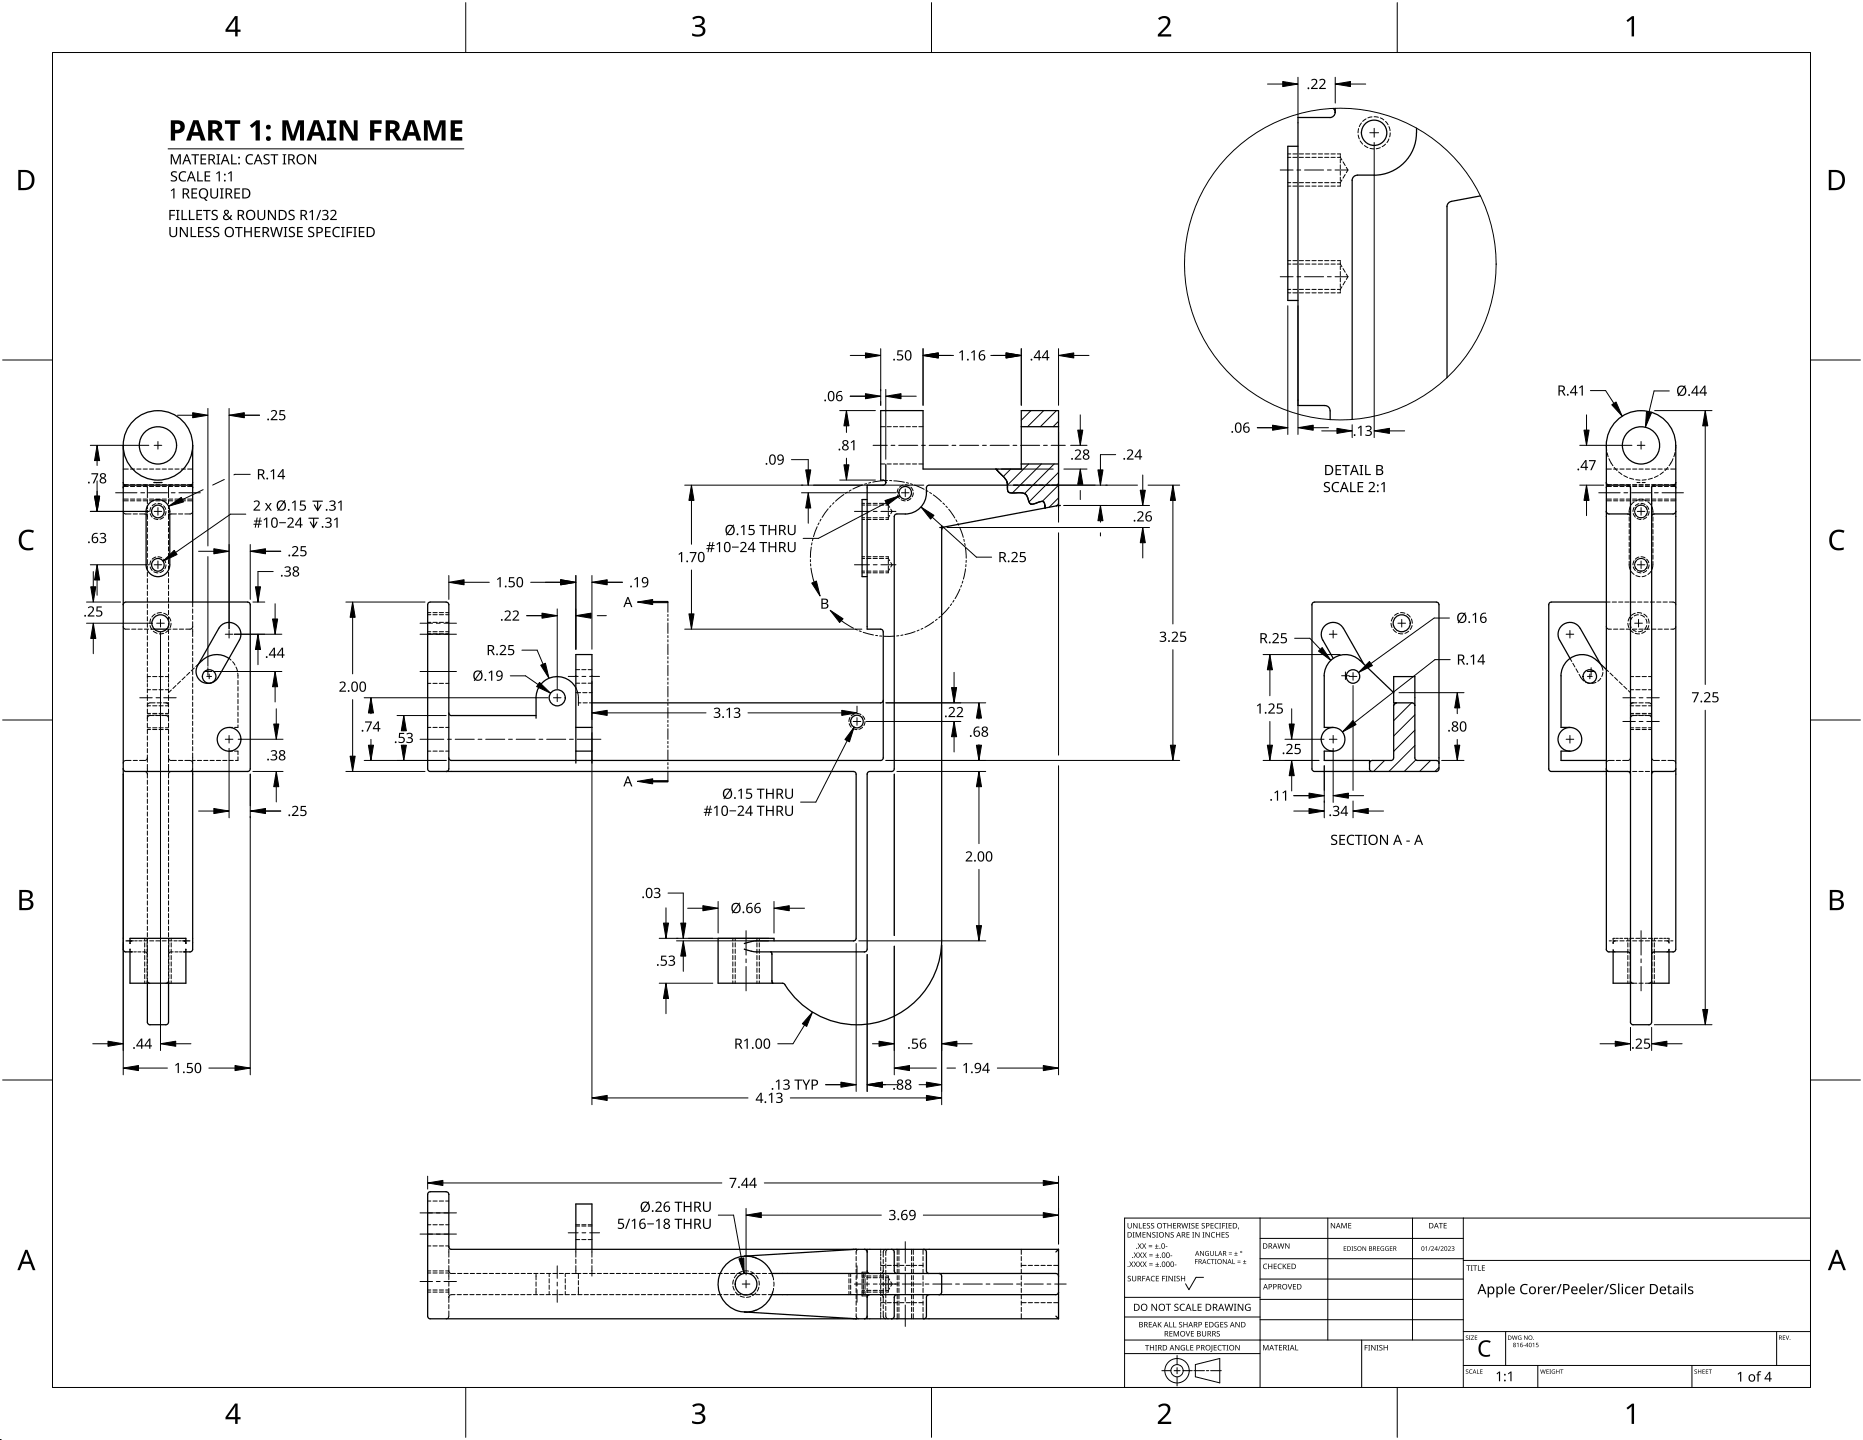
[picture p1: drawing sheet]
<svg xmlns="http://www.w3.org/2000/svg" width="559mm" height="432mm" viewBox="0 0 559 432" stroke-linecap="round" stroke-linejoin="round" font-family="sans-serif">
<g fill="none" stroke="#000" stroke-width=".3">
<path d="M308.5 139.1l-6.3 6.4M309.2 123.1l-2.9 2.9M312.4 139.1l-8.7 8.7M313.1 123.1l-4.9 4.9M316.2 139.1l-8.9 8.9M316.9 123.1l-4.8 4.9M317.5 126.3l-1.6 1.7M299.4 140.7l-.4 .3M303.2 140.7l-2.3 2.2M317.5 141.6l-8.8 8.9M317.5 145.5l-4.9 4.9M317.5 149.3l-2.8 2.8"/>
<path d="M418.8 210.8l-.8 .7M423.4 210.8l-5.4 5.3M424.4 214.4l-6.4 6.3M424.4 219l-6.4 6.3M415.3 228l-3.3 3.3M424.4 223.6l-7.8 7.7M424.7 227.9l-3.5 3.4M429.1 228l-3.3 3.3M431.6 230.1l-1.2 1.2"/>
</g>
<g fill="none" stroke="#000" stroke-width=".3">
<path d="M400.5 33.7h.1M400.5 33.7v.1M386.3 54.8h.9M387.2 47.2h-.9M387.8 54.8h1.3M389.1 47.2h-1.3M389.7 54.8h1.3M391 47.2h-1.3M391.6 54.8h1.3M392.9 47.2h-1.3M393.5 54.8h1.3M394.8 47.2h-1.3"/>
<path d="M395.4 54.8h1.3M396.7 47.2h-1.3M397.3 54.8h1.3M398.6 47.2h-1.3M399.2 54.8h1.3M400.5 47.2h-1.3M401.1 47.2h.9l.5 .8M402.5 54l-.5 .8h-.9M402.8 48.5l.7 1.1M403.5 52.3l-.7 1.1M403.8 50.2l.5 .8-.5 .8M387.2 79.2h-.9"/>
<path d="M389.1 79.2h-1.3M391 79.2h-1.3M392.9 79.2h-1.3M394.8 79.2h-1.3M396.7 79.2h-1.3M398.6 79.2h-1.3M400.5 79.2h-1.3M401.1 79.2h.9l.5 .8M386.3 86.8h.9M387.8 86.8h1.3M389.7 86.8h1.3M391.6 86.8h1.3"/>
<path d="M393.5 86.8h1.3M395.4 86.8h1.3M397.3 86.8h1.3M399.2 86.8h1.3M402.5 86l-.5 .8h-.9M402.8 80.5l.7 1.1M403.5 84.3l-.7 1.1M403.8 82.2l.5 .8-.5 .8M264.2 139.1h1.2M265.4 128h-1.2M266.1 139.1h1.2M267.3 128h-1.2"/>
<path d="M268 139.1h1.2M269.2 128h-1.2M269.9 139.1h1.2M271.1 128h-1.2M271.8 139.1h1.3M273.1 128h-1.3M273.7 139.1h1.3M275 128h-1.3M275.6 139.1h1.3M276.9 128h-1.3M481.8 133.6l.1 1.5M482 135.7l.3 1.2"/>
<path d="M482.6 137.5l1.2 2.2M501.8 137.5l-1.2 2.2M502.4 135.7l-.3 1.2M502.6 133.6l-.1 1.5M37 144.7l.2 .5 .5 .3M37 153.3l.2 .6 .5 .2M37 149.7h1.5M38.5 145.9h-1.5M38.5 140.7h-1.5M39.1 149.7h1.3M39.3 154.1h-1.5M40.4 145.9h-1.3"/>
<path d="M40.4 140.7h-1.3M41 149.7h1.3M41.2 154.1h-1.3M42.3 145.9h-1.3M42.3 140.7h-1.3M42.9 149.7h1.3M43.4 154.1a.77 .77 0 0 1 .8 .8M43.4 145.5a.77 .77 0 0 1 .8 .8v2.9M43.4 154.1h-1.5M44.2 149.9v1.1M44.2 151.6v1M44.2 156.4v1.2"/>
<path d="M44.2 158.3v1.2M44.2 145.9h-1.3M44.2 153v.8M44.2 154.1v.5M44.2 154.8v.9M44.2 140.7h-1.3M44.8 149.7h1.3M46.1 145.9h-1.3M46.1 140.7h-1.3M46.7 149.7h1.3M48 145.9h-1.3M48 140.7h-1.3"/>
<path d="M48.6 149.7h1.3M49.9 145.9h-1.3M49.9 140.7h-1.3M50.6 149.7h1.2M50.6 149.9v1.1M50.6 151.6v1M50.6 153v.8M50.6 154.1v.5M50.6 154.8v.9M50.6 156.4v1.2M50.6 158.3v1.2M51.3 145.5a.77 .77 0 0 0-.8 .8l.1 2.9"/>
<path d="M51.3 154.1a.77 .77 0 0 0-.8 .8M51.8 145.9h-1.2M51.8 140.7h-1.2M52.5 149.7h1.2M52.9 154.1h-1.6M53.7 145.9h-1.2M53.7 140.7h-1.2M54.4 149.7h1.2M54.8 154.1h-1.3M55.6 145.9h-1.2M55.6 140.7h-1.2M56.3 149.7h1.5"/>
<path d="M57 154.1h-1.6M57.8 153.3a.82 .82 0 0 1-.8 .8M57.8 144.7a.82 .82 0 0 1-.8 .8M57.8 145.9h-1.5M57.8 140.7h-1.5M258.6 155.3h.7M259.3 151.5h-.7M260 155.3h1.2M261.2 151.5h-1.2M261.9 155.3h1.2M263.1 151.5h-1.2M263.8 155.3h1.3"/>
<path d="M265.1 151.5h-1.3M265.7 144.7h.1M265.7 144.7v.1M265.7 151.5h.8l.4 .6M266.9 154.6l-.4 .7h-.8M267.2 152.7l.4 .7-.4 .6M303.4 145.5h-1.2M305.3 145.5h-1.2M307.2 145.5h-1.2M309.1 145.5h-1.2M311 145.5h-1.2M312.9 145.5h-1.2"/>
<path d="M314.8 145.5h-1.2M316.7 145.5h-1.2M317.5 144.7a.82 .82 0 0 1-.8 .8M481.8 149.7h1.5M481.8 140.7h1.5M482.6 145.5a.8 .8 0 0 0-.8 .8M483.3 145.9h-1.5M484 149.7h1.2M484 140.7h1.2M484.2 140.2l.8 .9M485.2 145.9h-1.2M485.5 141.5l1 .8"/>
<path d="M485.9 149.7h1.3M485.9 140.7h1.3M487 142.6l1.2 .6M487.2 145.9h-1.3M487.8 149.7h1.3M487.8 140.7h1.3M488.3 145.5h.8M488.7 155v1.3M488.7 156.9v1.3M488.7 158.8v1.3M488.8 143.4l1.2 .3M488.9 151.9l-.2 2.5"/>
<path d="M489.1 145.9h-1.3M489.7 145.5h1.3M489.7 149.7h1.3M489.7 140.7h1.3M490.1 150.5l-.9 .9M490.3 153.4l.5 1.2M490.6 143.8l1.3 .2M491 145.9h-1.3M491 144.7h.9M491.3 151.7l-.9 1M491.3 155l1.2 .2M491.6 145.5h1.3"/>
<path d="M491.6 149.7h1.3M491.6 140.7h1.3M491.9 151.5l1.2 .2M491.9 149.8l-1.2 .4M492.5 149.8l1.2 .4M492.9 145.9h-1.3M493.4 144.7h-.8M493.4 144.7h.1M493.5 145.5h1.3M493.5 149.7h1.3M493.5 140.7h1.3M493.6 152.1l.5 1.3"/>
<path d="M493.8 143.8l-1.3 .2M494 154l-.9 1M494.3 150.5l.9 .9M494.8 145.9h-1.3M495.4 145.5h.8M495.4 149.7h1.3M495.4 140.7h1.3M495.5 151.9l.3 1.5M495.6 143.4l-1.2 .3M495.8 153.4v1M495.8 155v1.3M495.8 156.9v1.3"/>
<path d="M495.8 158.8v1.3M496.7 145.9h-1.3M497.3 149.7h1.3M497.3 140.7h1.3M497.4 142.6l-1.2 .6M498.6 145.9h-1.3M498.9 141.5l-1 .8M499.2 149.7h1.3M499.2 140.7h1.3M500.3 140.2l-.9 .9M500.5 145.9h-1.3M501.1 149.7h1.5"/>
<path d="M501.1 140.7h1.5M501.8 145.5a.75 .75 0 0 1 .8 .8M502.6 145.9h-1.5M44.2 160.2v1.2M44.2 162.1v1.2M44.2 164v1.2M44.2 165.9v1.2M44.2 167.8v1.3M44.2 169.7v1.3M44.2 171.6v1.3M44.2 173.5v1.3M44.2 175.4v1.3"/>
<path d="M44.2 177.3v1.3M44.2 179.2v1.3M50.6 160.2v1.2M50.6 162.1v1.2M50.6 164v1.2M50.6 165.9v1.2M50.6 167.8v1.3M50.6 169.7v1.3M50.6 171.6v1.3M50.6 173.5v1.3M50.6 175.4v1.3M50.6 177.3v1.3"/>
<path d="M50.6 179.2v1.3M258.6 171.3h.7M259.3 167.5h-.7M260 171.3h1.2M261.2 167.5h-1.2M261.9 171.3h1.2M263.1 167.5h-1.2M263.8 171.3h1.3M265.1 167.5h-1.3M265.7 167.5h.8l.4 .6M266.9 170.6l-.4 .7h-.8M267.2 168.7l.4 .7-.4 .6"/>
<path d="M488.7 169.4l.2 1.4M488.7 160.7v1.3M488.7 162.6v1.3M488.7 164.5v1.3M488.7 166.4v1.3M488.7 168.3v1.1M489.2 171.4l.9 .9M490.3 169.4l.5 1.2M490.7 172.6l1.2 .3M491.3 167.7l-.9 1M491.3 171l1.2 .2M491.9 167.5l1.2 .2"/>
<path d="M493.6 168.1l.5 1.3M493.7 172.6l-1.2 .3M494 170l-.9 1M495.2 171.4l-.9 .9M495.8 169.4l-.3 1.4M495.8 160.7v1.3M495.8 162.6v1.3M495.8 164.5v1.3M495.8 166.4v1.3M495.8 168.3v1.1M37 187.9l.2 .5 .5 .3M38.9 188.7h-1.1"/>
<path d="M40.8 188.7h-1.3M42.7 188.7h-1.3M44.2 181.1v1.3M44.2 183v1.3M44.2 184.9v1.3M44.2 186.8v1.3M44.2 188.7v1.3M44.2 190.6v1.3M44.2 192.5v1.3M44.2 194.5v1.2M44.2 196.4v1.2M44.2 198.3v1.2"/>
<path d="M44.6 188.7h-1.3M46.3 188.7h-1.1M50.6 181.1v1.3M50.6 183v1.3M50.6 184.9v1.3M50.6 186.8v1.3M50.6 188.7v1.3M50.6 190.6v1.3M50.6 192.5v1.3M50.6 194.5v1.2M50.6 196.4v1.2M50.6 198.3v1.2"/>
<path d="M51.3 188.7h-1.3M53.2 188.7h-1.3M55.1 188.7h-1.3M57.8 187.9a.82 .82 0 0 1-.8 .8h-1.3M57.8 188.6v2.3M57.8 180.5v1.5M57.8 182.6v1.3M57.8 184.5v1.3M57.8 186.4v1.7M57.8 191.5v1.3M57.8 193.4v1.3M57.8 195.3v1.3"/>
<path d="M57.8 197.2v1.3M57.8 199.1v1.3M59.6 199.1l-.9 .8M68.7 197.4l.6 .6M69.8 198.4l.7 1M128.3 189.4h.9M129.2 186.6h-.9M129.2 184.3h-.9M129.9 189.4h1.2M131.1 186.6h-1.2M131.1 184.3h-1.2M131.8 189.4h1.2"/>
<path d="M133 186.6h-1.2M133 184.3h-1.2M133.7 189.4h.9M134.6 186.6h-.9M134.6 184.3h-.9M470.9 197.4l.5 .9M471.8 198.9l.6 1.1M480 199.1l.3 .5M480.3 199.6l.5 1.4M481.8 187.9l.5 .7 1 .1M481.8 180.5h1.1M483.6 180.5h1.3"/>
<path d="M485.2 188.7h-1.2M485.5 180.5h1.3M487.2 188.7h-1.3M487.4 180.5h1.3M488.9 186.9l.3 1.3M489.1 188.7h-1.3M489.3 180.5h1.3M489.6 185.1l-.6 1.1M489.6 188.7l1.2 .7M491 188.7h-1.3M491.2 180.5h1.3M491.4 184.4l-1.2 .3"/>
<path d="M492.1 184.4l1.2 .7M492.7 189.1l-1.3 .3M492.9 188.7h-1.3M493.1 180.5h1.3M493.6 185.6l.4 1.3M493.9 187.6l-.6 1.1M494.8 188.7h-1.3M495 180.5h1.3M496.7 188.7h-1.3M496.9 180.5h1.3M498.6 188.7h-1.3M498.8 180.5h1.3"/>
<path d="M500.5 188.7h-1.3M500.7 180.5h1.2M501.8 180.6a.75 .75 0 0 1 .8 .8M501.9 188.7h-.8M502.6 187.9a.79 .79 0 0 1-.8 .8M44.2 200.2v1.2M44.2 202.1v.8M44.2 203.1v.4M44.2 203.8v.7M44.2 216.9v1.2M44.2 218.8v1.2M44.2 202.9h.1"/>
<path d="M44.2 218.2h1M44.2 205v1M44.2 206.6v1.2M44.2 208.4v1.7M44.2 210.7v1.3M44.2 212.6v1.3M44.2 214.5v1.7M45 214.6a.77 .77 0 0 0-.8 .8M45 214.6h1.1M45.2 206.8h-1M45.2 202.9h-1M45.2 214.4h-1"/>
<path d="M45.8 211.6h1.3M45.8 218.2h1.3M46.5 210.8h-1.5a.77 .77 0 0 0-.8 .8h1M46.7 214.6h1.3M47.1 206.8h-1.3M47.1 202.9h-1.3M47.1 214.4h-1.3M47.7 211.6h1.3M47.7 218.2h1.3M48.4 210.8h-1.3M48.6 214.6h1.2M49 206.8h-1.3"/>
<path d="M49 202.9h-1.3M49 214.4h-1.3M49.6 218.2h1M49.7 210.8a.77 .77 0 0 1 .8 .8h-.9M49.7 214.6a.77 .77 0 0 1 .8 .8M50.6 203.1v.4M50.6 203.8v.7M50.6 202.9h.1M50.6 210.8h-1.6M50.6 206.8h-1M50.6 202.9h-1M50.6 214.4h-1"/>
<path d="M50.6 200.2v1.2M50.6 202.1v.8M50.6 205v1M50.6 206.6v1.2M50.6 208.4v1.7M50.6 210.7v1.3M50.6 212.6v1.3M50.6 214.5v1.7M50.6 216.9v1.2M50.6 218.8v1.2M51.4 206.9l-.8 .8M52.8 205.6l-.9 .9"/>
<path d="M54.1 204.3l-.9 .8M55.5 202.9l-.9 .9M56.9 201.6l-.9 .9M57.8 201v1.3M57.8 202.9v1.3M57.8 204.8v1.3M57.8 206.8v1.2M57.8 208.7v1.2M57.8 210.6v1.2M57.8 212.5v1.2M57.8 214.4v1.2M57.8 216.3v1.3"/>
<path d="M57.8 218.2v1.3M58.3 200.3l-.9 .9M69.7 218.1h-1M70.8 200l.4 1.2M71.3 201.8l.1 1.6M71.4 217.4v.7h-1M71.4 204v1.3M71.4 205.9v1.3M71.4 207.8v1.3M71.4 209.7v1.3M71.4 211.6v1.3M71.4 213.5v1.3"/>
<path d="M71.4 215.5v1.2M128.3 204.9h.9M129.2 218.1h-.9M129.9 204.9h1.2M131.1 218.1h-1.2M131.8 204.9h1.2M133 218.1h-1.2M133.7 204.9h.9M134.6 218.1h-.9M172.7 206.2l.5 1.1 .3 2M172.7 200.8h1.2M173.5 210.8h.7"/>
<path d="M173.5 209.2v2.3M173.9 204.9h-1.2M174.2 207.7h-1.5M174.5 200.8h1.3M174.9 210.8h1.3M175.8 204.9h-1.3M176.1 207.7h-1.3M176.4 200.8h1.2M176.8 210.8h.8M177.6 207.7h-.9M177.6 204.9h-1.2M472.7 200.5l.6 1.2"/>
<path d="M473.6 202.2l1.5 2M475.6 204.6l1.2 .3M478.7 204.6l-1.2 .3M480.1 203.4l-.8 .9M480.8 201.6l-.4 1.3M481.8 200.8l.7 .6M482.9 201.8l.9 .9M484.3 203.1l.9 .9M485.7 204.5l.9 .8M487 205.8l1 .9M488.4 207.1l.7 .6M489.1 210.8h1.9"/>
<path d="M489.1 218.2h.9M489.8 214.6a.8 .8 0 0 0-.8 .8M489.8 210.8a.8 .8 0 0 0-.8 .8h1M489.9 214.6h1.1M490 206.8h-.9M490 202.9h-.9M490 214.4h-.9M490.6 211.6h1.3M490.6 218.2h1.3M491.6 210.8h1.3M491.6 214.6h1.3M491.9 206.8h-1.3"/>
<path d="M491.9 202.9h-1.3M491.9 214.4h-1.3M492.6 211.6h1.2M492.6 218.2h1.2M493.5 210.8h1.1a.75 .75 0 0 1 .8 .8M493.5 214.6h1.1M493.8 206.8h-1.2M493.8 202.9h-1.2M493.8 214.4h-1.2M494.5 211.6h.9M494.5 218.2h.9M494.6 214.6a.75 .75 0 0 1 .8 .8"/>
<path d="M495.4 206.8h-.9M495.4 202.9h-.9M495.4 214.4h-.9M37.7 228a.77 .77 0 0 0-.7 .9M37.8 228h1.5M39.9 228h1.3M43.4 231.4a.77 .77 0 0 1 .8 .8M44.2 227.2a.82 .82 0 0 1-.8 .8h-1.5M44.2 220.7v1.2M44.2 222.6v1.2M44.2 224.5v1.2M44.2 226.4v2.2"/>
<path d="M44.2 229.2v2.2M44.2 233.9v1.3M44.2 235.8v1.3M44.2 237.7v1.3M44.2 239.6v1.3M44.2 231.9v1.4M50.5 227.2l.3 .6 .5 .2M50.6 220.7v1.2M50.6 222.6v1.2M50.6 224.5v1.2M50.6 226.4v2.2M50.6 229.2v2.2"/>
<path d="M50.6 231.9v1.4M50.6 233.9v1.3M50.6 235.8v1.3M50.6 237.7v1.3M50.6 239.6v1.3M51.3 231.4a.77 .77 0 0 0-.8 .8M51.3 228h1.6M53.5 228h1.3M55.4 228h1.6a.77 .77 0 0 1 .8 .9M57.8 230.5a.82 .82 0 0 1-.8 .9M57.8 220.1v1.3M57.8 222v1.3"/>
<path d="M57.8 223.9v1.3M57.8 225.8v5.5M58.6 228h-.8M60.5 228h-1.3M62.4 228h-1.3M64.3 228h-1.3M66.2 228h-1.3M68.1 228h-1.3M69.7 225.2h-1M70 228h-1.3M70.4 225.2h1v1.1M71.4 226.9v1.1h-.8"/>
<path d="M128.3 225.2h.9M129.9 225.2h1.2M131.8 225.2h1.2M133.7 225.2h.9M481.8 231.3h.8M484.2 228h-1.6a.8 .8 0 0 0-.8 .9M484.8 228h1.3M489 227.2a.79 .79 0 0 1-.8 .8h-1.5M489.1 231.3h-.8M491 231.3h-1.3M492.9 231.3h-1.3M494.8 231.3h-1.3"/>
<path d="M495.4 227.2l.5 .8h1.9M496.2 231.3h-.8M498.4 228h1.3M500.3 228h1.6M501.8 228a.75 .75 0 0 1 .8 .9M44.2 241.6v1.2M44.2 243.5v1.2M44.2 245.4v1.2M44.2 247.3v1.2M44.2 249.2v1.2M44.2 251.1v1.2M44.2 253v1.3"/>
<path d="M44.2 254.9v1.3M44.2 256.8v1.3M44.2 258.7v1.3M50.6 241.6v1.2M50.6 243.5v1.2M50.6 245.4v1.2M50.6 247.3v1.2M50.6 249.2v1.2M50.6 251.1v1.2M50.6 253v1.3M50.6 254.9v1.3M50.6 256.8v1.3"/>
<path d="M50.6 258.7v1.3M44.2 260.6v1.3M44.2 262.5v1.3M44.2 264.4v1.3M44.2 266.3v1.3M44.2 268.2v1.3M44.2 270.1v1.3M44.2 272v1.3M44.2 273.9v1.3M44.2 275.8v1.3M44.2 277.7v1.3M44.2 279.7v1.2"/>
<path d="M50.6 260.6v1.3M50.6 262.5v1.3M50.6 264.4v1.3M50.6 266.3v1.3M50.6 268.2v1.3M50.6 270.1v1.3M50.6 272v1.3M50.6 273.9v1.3M50.6 275.8v1.3M50.6 277.7v1.3M50.6 279.7v1.2M39 282.1h1.1"/>
<path d="M39.1 285.2l.5 .3M39.6 282.2l-.5 .2M39.9 285.4h-.9M40.9 285.4h-.7M41.2 282.1h-.8M41.6 282.1h1M42.3 285.4h-1M43.1 282.1h1.2M43.4 285.5a.77 .77 0 0 1 .8 .8M43.4 285.4h-.6M44.1 281.4v.7M44.1 282.7v1.3"/>
<path d="M44.1 284.6v1.3M44.1 286.5v1.3M44.1 288.4v1.3M44.1 290.3v1.3M44.1 292.2v1.3M44.1 294.1v.7M44.2 294l.2 .6 .6 .3M44.2 281.6v1.2M44.2 283.5v2M44.2 287.6v1.3M44.2 289.5v1.3M44.2 291.4v1.3"/>
<path d="M44.2 293.3v1.5M44.2 286v1M44.9 282.1h1.2M46.7 282.1h1.3M48.6 282.1h1.3M50.5 282.1h1.1M50.5 294a.82 .82 0 0 1-.8 .9M50.6 287.6v1.3M50.6 289.5v1.3M50.6 291.4v1.3M50.6 293.3v1.5M50.6 281.6v1.2"/>
<path d="M50.6 283.5v2M50.6 286v1M50.6 281.4v.7M50.6 282.7v1.3M50.6 284.6v1.3M50.6 286.5v1.3M50.6 288.4v1.3M50.6 290.3v1.3M50.6 292.2v1.3M50.6 294.1v.7M51.3 285.5a.77 .77 0 0 0-.8 .8M52 285.4h-.7"/>
<path d="M52.2 282.1h.9M52.5 285.4h.9M53.6 282.1h.8M53.8 285.4h.8M54.7 282.1h1.1M54.9 285.4h.3M55.2 282.2l.4 .1 .2 .5M55.2 285.4h.1M55.6 285.2l-.4 .3M55.7 285.4h-.5M55.8 285.4h-.1M220.5 281.4v.7"/>
<path d="M220.5 282.7v1.3M220.5 284.6v1.3M220.5 286.5v1.3M220.5 288.4v1.3M220.5 290.3v1.3M220.5 292.2v1.3M220.5 294.1v.7M227 281.4v.7M227 282.7v1.3M227 284.6v1.3M227 286.5v1.3M227 288.4v1.3"/>
<path d="M227 290.3v1.3M227 292.2v1.3M227 294.1v.7M482.7 282.1h.6M483.9 285.4v-.6l.1 .4 .4 .3M483.9 282.9h.1M484 281.4l-.1 1.5M484 282.1h1.2M484.4 282.2l-.4 .1-.2 .5M484.5 281.4h-.4M485.4 281.4h-.6M485.9 282.1h1.3"/>
<path d="M486.7 281.4h-.9M487.2 281.4h1.1M487.8 282.1h1.3M488.8 281.4h1.2M489 281.4v.7M489 282.7v1.3M489 284.6v1.3M489 286.5v1.3M489 288.4v1.3M489 290.3v1.3M489 292.2v1.3M489 294.1v.7"/>
<path d="M489 294l.3 .6 .5 .3M489.1 294.8h1.9M489.7 282.1h1.3M490.7 281.4h1.2M491.6 282.1h1.3M492.6 281.4h1.2M492.9 294.8h-1.3M493.5 294.8h1.9M493.5 282.1h1.3M494.4 281.4h1.2M495.4 294a.79 .79 0 0 1-.8 .9M495.4 282.1h1.3"/>
<path d="M495.5 281.4v.7M495.5 282.7v1.3M495.5 284.6v1.3M495.5 286.5v1.3M495.5 288.4v1.3M495.5 290.3v1.3M495.5 292.2v1.3M495.5 294.1v.7M496.2 281.4h1.1M497.3 282.1h1.3M497.8 281.4h.8M499 281.4h.7"/>
<path d="M499.2 282.1h1.3M500 281.4h.4M500 282.2l.5 .2M500.5 281.4l.1 1.4-.1-.4M500.6 284.8l-.1 .4-.5 .3M500.6 284.6h.1M500.6 284.6v.2M500.6 284.8v.6M501.1 282.1h.7M128.3 360.1h.9M129.2 373.6h-.9M129.2 367.3h-.9"/>
<path d="M129.9 360.1h1.2M131.1 373.6h-1.2M131.1 367.3h-1.2M131.8 360.1h1.2M133 373.6h-1.2M133 367.3h-1.2M133.7 360.1h.9M134.6 377.6v1.3M134.6 379.5v1.8M134.6 373.6h-.9M134.6 373.8v.3M134.6 374.5v2.5"/>
<path d="M134.6 367.3h-.9M172.7 377.6v1.3M172.7 379.5v2.4M172.7 374.6v2.4M172.7 367.6h1.2M173.9 367.3h-1.2M173.9 371.7h-1.2M174.5 367.6h1.3M175.8 367.3h-1.3M175.8 371.7h-1.3M176.4 367.6h1.2M177.6 377.6v1.3"/>
<path d="M177.6 379.5v3.2M177.6 367.3h-1.2M177.6 374.6v2.4M177.6 371.7h-1.2M223.3 376.7h.2M223.9 376.7l1.2 .1M225.7 376.9l1.2 .4M256.8 375.4v.7M256.8 376.8v1.3M256.8 378.7v1.3M257.6 374.7a.76 .76 0 0 0-.8 .8M260.1 374.6v.8"/>
<path d="M264.2 379.4h1.2M264.2 374.7v.3M264.2 375.2v.4M264.2 375.9v.7M264.2 377v.8M264.2 378.3v1M264.2 379.9v1.1M264.2 374.6v.1M264.9 375.4v1.6M264.9 377.6v1.3M264.9 379.5v1.8M265.7 374.7a.76 .76 0 0 0-.8 .8"/>
<path d="M265.7 375.4v1.1M265.7 377.1v1.3M265.7 379v1.3M266.1 379.4h1.2M266.4 374.7a.76 .76 0 0 0-.7 .8M268 379.4h1.2M269.6 374.6v1.5M269.6 376.8v1.3M269.6 378.7v1.3M269.9 379.4h1.2M271.8 379.4h1.3M273.4 374.6v1.5"/>
<path d="M273.4 376.8v1.3M273.4 378.7v1.3M273.7 379.4h1.3M275.6 379.4h1.3M276.9 374.6v1.5M276.9 376.8v1.3M276.9 378.7v1.3M306.3 374.6v1.5M306.3 376.8v1.3M306.3 378.7v1.3M306.3 379.4h1.5M308.4 379.4h1.3"/>
<path d="M310.3 379.4h1.3M312.2 379.4h1.3M314.1 379.4h1.3M316 379.4h1.5M128.3 381.7h.9M129.2 386.8h-.9M129.9 381.7h1.2M131.1 386.8h-1.2M131.8 381.7h1.2M133 386.8h-1.2M133.7 381.7l.9 .1v2M134.6 381.1l.3 .5 .5 .3"/>
<path d="M134.6 393.1v1.6a.83 .83 0 0 1-.8 .8M134.6 384.4v1.3M134.6 386.3v2M134.6 388.7v1.9M134.6 391.2v1.3M134.6 386.8h-.9M135.4 388.2a.76 .76 0 0 0-.8 .8M135.4 388.2h1.1M136.6 381.9h-1.2M137.1 388.2h1.3M138.5 381.9h-1.3M139 388.2h1.3"/>
<path d="M140.4 381.9h-1.3M140.9 388.2h1.3M142.3 381.9h-1.2M142.8 388.2h1.3M144.2 381.9h-1.2M144.7 388.2h1.3M146.1 381.9h-1.2M146.6 388.2h1.3M148 381.9h-1.2M148.6 388.2h1.2M149.9 381.9h-1.2M150.5 388.2h1.2"/>
<path d="M151.8 381.9h-1.2M152.4 388.2h1.2M153.8 381.9h-1.3M154.3 388.2h1.2M155.7 381.9h-1.3M156.2 388.2h1.2M157.6 381.9h-1.3M158.1 388.2h1.2M159.5 381.9h-1.3M160 388.2h1.3M160.8 384.4v1.3M160.8 386.3v1.9"/>
<path d="M160.8 381.9v1.9M161.4 381.9h-1.3M161.9 388.2h1.3M163.3 381.9h-1.3M163.8 388.2h1.3M164.7 381.9v.9M164.7 383.4v1.3M164.7 385.4v1.2M164.7 387.3v.9M165.2 381.9h-1.3M165.7 388.2h1.3M167.1 381.9h-1.3"/>
<path d="M167.6 388.2h1.3M169 381.9h-1.3M169.5 381.9v.9M169.5 383.4v1.3M169.5 385.4v1.2M169.5 387.3v.9h1.3M170.9 381.9h-1.3M171.4 388.2h1.3M173.3 388.2h1.3M173.5 381.9v1.5M173.5 384v1.3M173.5 385.9v2.3"/>
<path d="M174.2 381.9h-2.7M175.2 388.2h1.3M176.2 381.9h-1.3M177.1 388.2h1.3M178.5 381.9h-1.7M179 388.2h1.3M180.4 381.9h-1.3M180.9 388.2h1.3M182.3 381.9h-1.3M182.8 388.2h1.3M184.2 381.9h-1.2M184.7 388.2h1.3"/>
<path d="M186.1 381.9h-1.2M186.7 388.2h1.2M188 381.9h-1.2M188.6 388.2h1.2M189.9 381.9h-1.2M190.5 388.2h1.2M191.8 381.9h-1.2M192.4 388.2h1.2M193.7 381.9h-1.2M194.3 388.2h1.2M195.7 381.9h-1.3M196.2 388.2h1.2"/>
<path d="M197.6 381.9h-1.3M198.1 388.2h1.3M199.5 381.9h-1.3M200 388.2h1.3M201.4 381.9h-1.3M201.9 388.2h1.3M203.3 381.9h-1.3M203.8 388.2h1.3M205.2 381.9h-1.3M205.7 388.2h1.3M207.1 381.9h-1.3M207.6 388.2h1.3"/>
<path d="M209 381.9h-1.3M209.5 388.2h1.3M210.9 381.9h-1.3M211.4 388.2h1.3M212.8 381.9h-1.3M213.3 388.2h1.3M214.7 381.9h-1.3M215.2 388.2h1.3M216.6 381.9h-1.3M217.1 388.2h1.3M218.5 381.9h-1.3M219 388.2h1.3"/>
<path d="M220.4 381.9h-1.3M220.9 388.2h1.3M222.3 381.9h-1.2M222.8 388.2h1.3M223.3 393.4h.8M224.2 381.9h-1.2M224.8 388.2h1.2M225.5 393.3l-.8 .1M226.1 381.9h-1.2M226.7 388.2h1.2M226.9 392.9l-.8 .2M228 381.9h-1.2"/>
<path d="M228.6 388.2h1.2M229.9 381.9h-1.2M230.5 388.2h1M231.5 381.9h-.9M231.8 382.7l.2 1.1M232 386.3l-.2 1.1M232.1 384.4v1.3M255.2 381.9v.9M255.2 383.4v1.3M255.2 385.4v1.2M255.2 387.3v.9M256.8 393.9l.1 1.1 .7 .5"/>
<path d="M256.8 380.6v1.3M256.8 382.5v1.3M256.8 384.4v1.3M256.8 386.3v1.3M256.8 388.2v1.3M256.8 390.1v1.3M256.8 392v1.3M258.6 388.3v.3h1.5M258.6 383.5v1.2M258.6 385.4v1.2M258.6 387.1v.9M258.6 383.1h.7"/>
<path d="M258.6 382.1v.9M259 381.9v.9M259 383.4v1.3M259 385.4v1.2M259 387.3v.9M259.3 386.9h-.7M260 383.1h1.2M260.1 381.1v.8M260.1 382.5v1.3M260.1 384.4v1.3M260.1 386.3v1.3M260.1 388.2v.8"/>
<path d="M260.1 394.7v.8M260.1 381.5h-1.5v.3M261.2 386.9h-1.2M261.9 383.1h1.2M263.1 386.9h-1.2M263.8 383.1h1.3M264.1 388.2a.76 .76 0 0 1 .8 .8M264.2 395.4v.1M264.2 392.2v.9M264.2 393.5v.7M264.2 394.4v.5M264.2 395.1v.3"/>
<path d="M264.2 381.6v1.2M264.2 383.5v1.2M264.2 385.4v1.2M264.2 387.2v1.3M264.2 389.1v1.1M264.2 390.7v1.1M264.9 381.1a.83 .83 0 0 1-.8 .8M264.9 381.8v2M264.9 388.7v1.9M264.9 393.1l.1 1.9 .7 .5M264.9 384.4v1.3M264.9 386.3v2"/>
<path d="M264.9 391.2v1.3M265.1 386.9h-1.3M265.4 390.6h-1.2M265.7 385.4v1.9M265.7 383.9v.8M265.7 383.8v.1M265.7 393.6v1.4l.7 .5M265.7 383.1h.8l.4 .7M265.7 380.9v1.3M265.7 382.8v1M265.7 387.9v1.3M265.7 389.8v1.3"/>
<path d="M265.7 391.7v1.3M266.9 386.3l-.4 .6h-.8M267.2 384.4l.4 .6-.4 .7M267.3 390.6h-1.2M269.2 390.6h-1.2M269.6 380.6v1.3M269.6 382.5v1.3M269.6 384.4v1.3M269.6 386.3v1.3M269.6 388.2v1.3M269.6 390.1v1.3M269.6 392v1.3"/>
<path d="M269.6 393.9v1.6M271.1 390.6h-1.2M273.1 390.6h-1.3M273.4 380.6v1.3M273.4 382.5v1.3M273.4 384.4v1.3M273.4 386.3v1.3M273.4 388.2v1.3M273.4 390.1v1.3M273.4 392v1.3M273.4 393.9v1.6M275 390.6h-1.3"/>
<path d="M276.9 380.6v1.3M276.9 382.5v1.3M276.9 384.4v1.3M276.9 386.3v1.3M276.9 388.2v1.3M276.9 390.1v1.3M276.9 392v1.3M276.9 393.9v1.6M276.9 390.6h-1.3M306.3 380.6v1.3M306.3 382.5v1.3M306.3 384.4v1.3"/>
<path d="M306.3 386.3v1.3M306.3 388.2v1.3M306.3 390.1v1.3M306.3 392v1.3M306.3 393.9v1.6M307.8 390.6h-1.5M309.7 390.6h-1.3M311.6 390.6h-1.3M313.5 390.6h-1.3M315.4 390.6h-1.3M317.5 390.6h-1.5"/>
</g>
<path d="M298.7 140.7l1.2 1.2a4.8 4.8 0 0 1 2.3 5 1.06 1.06 0 0 0 1.4 .9h2.1a2.32 2.32 0 0 1 2.8 2.3 1.16 1.16 0 0 0 1.7 1l1.2-.5a1.2 1.2 0 0 1 1.9 .3l.2 1.4" fill="none" stroke="#000" stroke-width=".38"/>
<g fill="none" stroke="#000" stroke-width=".3">
<path d="M386.3 55.8h.9M387.2 46.2h-.9M387.8 55.8h1.3M389.1 46.2h-1.3M389.7 55.8h1.3M391 46.2h-1.3M391.6 55.8h1.3M392.9 46.2h-1.3M393.5 55.8h1.3M394.8 46.2h-1.3M395.4 55.8h1.3M396.7 46.2h-1.3"/>
<path d="M397.3 55.8h1.3M398.6 46.2h-1.3M399.2 55.8h1.3M400.5 46.2h-1.3M401.1 55.8h.9M402 46.2h-.9M387.2 78.2h-.9M389.1 78.2h-1.3M391 78.2h-1.3M392.9 78.2h-1.3M394.8 78.2h-1.3M396.7 78.2h-1.3"/>
<path d="M398.6 78.2h-1.3M400.5 78.2h-1.3M402 78.2h-.9M386.3 87.8h.9M387.8 87.8h1.3M389.7 87.8h1.3M391.6 87.8h1.3M393.5 87.8h1.3M395.4 87.8h1.3M397.3 87.8h1.3M399.2 87.8h1.3M401.1 87.8h.9"/>
<path d="M37 150.2h1.5M38.5 145.4h-1.5M39.1 150.2h1.3M40.4 145.4h-1.3M41 150.2h1.3M42.3 145.4h-1.3M42.9 150.2h1.3M44.2 145.4h-1.3M44.8 150.2h1.3M46.1 145.4h-1.3M46.7 150.2h1.3M48 145.4h-1.3"/>
<path d="M48.6 150.2h1.3M49.9 145.4h-1.3M50.6 150.2h1.2M51.8 145.4h-1.2M52.5 150.2h1.2M53.7 145.4h-1.2M54.4 150.2h1.2M55.6 145.4h-1.2M56.3 150.2h1.5M57.8 145.4h-1.5M258.6 155.8h.7M259.3 150.9h-.7"/>
<path d="M260 155.8h1.2M261.2 150.9h-1.2M261.9 155.8h1.2M263.1 150.9h-1.2M263.8 155.8h1.3M265.1 150.9h-1.3M265.7 155.8h.8M266.5 150.9h-.8M481.8 150.2h1.5M483.3 145.4h-1.5M484 150.2h1.2M485.2 145.4h-1.2"/>
<path d="M485.9 150.2h1.3M487.2 145.4h-1.3M487.8 150.2h1.3M489.1 145.4h-1.3M489.7 150.2h1.3M491 145.4h-1.3M491.6 150.2h1.3M492.9 145.4h-1.3M493.5 150.2h1.3M494.8 145.4h-1.3M495.4 150.2h1.3M496.7 145.4h-1.3"/>
<path d="M497.3 150.2h1.3M498.6 145.4h-1.3M499.2 150.2h1.3M500.5 145.4h-1.3M501.1 150.2h1.5M502.6 145.4h-1.5M258.6 171.8h.7M259.3 166.9h-.7M260 171.8h1.2M261.2 166.9h-1.2M261.9 171.8h1.2M263.1 166.9h-1.2"/>
<path d="M263.8 171.8h1.3M265.1 166.9h-1.3M265.7 171.8h.8M266.5 166.9h-.8M128.3 190.1h.9M129.2 183.7h-.9M129.9 190.1h1.2M131.1 183.7h-1.2M131.8 190.1h1.2M133 183.7h-1.2M133.7 190.1h.9M134.6 183.7h-.9"/>
<path d="M44.2 218.8h1M45.2 213.9h-1M45.8 218.8h1.3M47.1 213.9h-1.3M47.7 218.8h1.3M49 213.9h-1.3M49.6 218.8h1M50.6 213.9h-1M489.1 218.8h.9M490 213.9h-.9M490.6 218.8h1.3M491.9 213.9h-1.3"/>
<path d="M492.6 218.8h1.2M493.8 213.9h-1.2M494.5 218.8h.9M495.4 213.9h-.9M43.4 281.4v.7M43.4 282.7v1.3M43.4 284.6v1.3M43.4 286.5v1.3M43.4 288.4v1.3M43.4 290.3v1.3M43.4 292.2v1.3M43.4 294.1v.7"/>
<path d="M51.3 281.4v.7M51.3 282.7v1.3M51.3 284.6v1.3M51.3 286.5v1.3M51.3 288.4v1.3M51.3 290.3v1.3M51.3 292.2v1.3M51.3 294.1v.7M219.8 281.4v.7M219.8 282.7v1.3M219.8 284.6v1.3M219.8 286.5v1.3"/>
<path d="M219.8 288.4v1.3M219.8 290.3v1.3M219.8 292.2v1.3M219.8 294.1v.7M227.7 281.4v.7M227.7 282.7v1.3M227.7 284.6v1.3M227.7 286.5v1.3M227.7 288.4v1.3M227.7 290.3v1.3M227.7 292.2v1.3M227.7 294.1v.7"/>
<path d="M488.3 281.4v.7M488.3 282.7v1.3M488.3 284.6v1.3M488.3 286.5v1.3M488.3 288.4v1.3M488.3 290.3v1.3M488.3 292.2v1.3M488.3 294.1v.7M496.2 281.4v.7M496.2 282.7v1.3M496.2 284.6v1.3M496.2 286.5v1.3"/>
<path d="M496.2 288.4v1.3M496.2 290.3v1.3M496.2 292.2v1.3M496.2 294.1v.7M269.1 374.6v1.5M269.1 376.8v1.3M269.1 378.7v1.3M273.9 374.6v1.5M273.9 376.8v1.3M273.9 378.7v1.3M128.3 381.1h.9M129.2 387.4l-.9 .1"/>
<path d="M129.9 381.1h1.2M131.1 387.4l-1.2 .1M131.8 381.1h1.2M133 387.4l-1.2 .1M133.7 381.1h.9M134.6 387.4l-.9 .1M254.6 381.9v.9M254.6 383.4v1.3M254.6 385.4v1.2M254.6 387.3v.9M258.6 382.6h.7M259.3 387.4l-.7 .1"/>
<path d="M259.5 381.9v.9M259.5 383.4v1.3M259.5 385.4v1.2M259.5 387.3v.9M260 382.6h1.2M261.2 387.4l-1.2 .1M261.9 382.6h1.2M263.1 387.4l-1.2 .1M263.8 382.6h1.3M265.1 387.4l-1.3 .1M265.7 382.6h.8M266.5 387.4l-.8 .1"/>
<path d="M269.1 380.6v1.3M269.1 382.5v1.3M269.1 384.4v1.3M269.1 386.3v1.3M269.1 388.2v1.3M269.1 390.1v1.3M269.1 392v1.3M269.1 393.9v1.6M273.9 380.6v1.3M273.9 382.5v1.3M273.9 384.4v1.3M273.9 386.3v1.3"/>
<path d="M273.9 388.2v1.3M273.9 390.1v1.3M273.9 392v1.3M273.9 393.9v1.6"/>
</g>
<g fill="none" stroke="#000" stroke-width=".3">
<path d="M402 54.6v.7M402 55.6v.2M402 46.2v.2M402 46.6v.7M402 47.8v1M402 49.4v1.3M402 51.3v1.2M402 53.1v1.1M402 78.2v.2M402 78.6v.7M402 79.8v1M402 86.6v.7"/>
<path d="M402 87.6v.2M402 81.4v1.3M402 83.3v1.2M402 85.1v1.1M266.5 155.3v.5M266.5 150.9v.5M266.5 151.9v1.1M266.5 153.7v1.1M489.9 154l.6 1.1M490.1 152.1l-.3 1.3M490.4 154l.9 1M490.8 152.1l-.5 1.3"/>
<path d="M491 155.4l1.2 .4M491.6 151l-1.1 .7M492.2 151l1.2 .3M492.5 151.5l-1.2 .2M493.1 151.7l.9 1M493.1 155l-1.2 .2M493.9 151.7l.6 1M493.9 155.1l-1.1 .6M494.1 153.4l-.5 1.2M494.6 153.4l-.3 1.2M266.5 171.3v.5M266.5 166.9v.5"/>
<path d="M266.5 167.9v1.1M266.5 169.7v1.1M489.9 170l.6 1.1M490.1 168.1l-.3 1.3M490.4 170l.9 1M490.8 168.1l-.5 1.3M491 171.5l1.2 .3M491.6 167l-1.1 .7M492.2 167l1.2 .3M492.5 167.5l-1.2 .2M493.1 167.7l.9 1M493.1 171l-1.2 .2"/>
<path d="M493.9 167.7l.6 1M493.9 171.1l-1.1 .6M494.1 169.4l-.5 1.2M494.6 169.4l-.3 1.2M266.5 387v.4M266.5 382.6v.5M266.5 383.6v1.1M266.5 385.4v1.1"/>
</g>
<g fill="none" stroke="#000" stroke-width=".38">
<path d="M399.9 32.5l.6 1.2M400.5 32.5a2.19 2.19 0 0 1-1.1 2.7h-10.1v86.4h8.1a1.57 1.57 0 0 1 1.5 1.6M424.9 38.4a12.9 12.9 0 0 1-12.7 14.1M389.3 43.9h-3v46.2h3M405.6 54.1v71.7M407.2 52.5a1.57 1.57 0 0 0-1.6 1.6M412.2 52.5h-5M444 58.7l-8.7 1.7M435.3 60.4a1.59 1.59 0 0 0-1.3 1.6v51.3M37 133.5v151.1l.2 .6 .5 .3M57.8 133.5v47M265.7 139.3v5.4"/>
<path d="M306.3 128h11.2M317.5 139.1h-11.2M399 123.2v2.6M37.7 145.5a.77 .77 0 0 0-.7 .8M37.8 145.5h19.2a.77 .77 0 0 1 .8 .8M46.2 144.7h.1M48.6 144.7h-2.4M260.1 149.8h-1.5v23.1h1.5M264.9 144a.76 .76 0 0 1 .8 .7 .76 .76 0 0 1-.8 .8M264.9 145.5h-4.8v43.2h4a.77 .77 0 0 1 .8 .8M264.9 144h-.7v-20.9h12.7v17.6h29.4v-17.6h11.2v27.8l-.2 .5-.5 .3M269 154.1a.77 .77 0 0 0-.8 .8v75.6"/>
<path d="M271.5 154.1h-2.5M282.5 158.8l-.1 123.1a25.4 25.4 0 0 1-18.6 24.5 25.4 25.4 0 0 1-28.6-11.4l-.5-.1M298.7 140.7a12.2 12.2 0 0 1 3.4 4l.1 .8M302.2 145.5v.5a1.49 1.49 0 0 0 .4 1.6 1.49 1.49 0 0 0 1.6 .2h1.5a2.32 2.32 0 0 1 2.8 2.3 1.16 1.16 0 0 0 1.7 1l1.2-.5a1.23 1.23 0 0 1 1.9 .2l.2 1.5M302.2 145.5h-23.6a.77 .77 0 0 0-.7 .8 6.6 6.6 0 0 1-6.4 7.8M313.5 152.3h.1M316.9 151.7l-33.8 6.4-.5 .2-.2 .6M481.8 153.3l.2 .6 .6 .2M481.8 144.7a.82 .82 0 0 0 .8 .8h5.6a.75 .75 0 0 1 .8 .8l.1 160.2a.82 .82 0 0 0 .7 .8M482.6 154.1h5.7M488.2 154.1a.75 .75 0 0 1 .8 .8M495.4 146.3v160.2"/>
<path d="M496.2 154.1a.8 .8 0 0 0-.8 .8M496.2 154.1h5.7M501.9 145.5h-5.7a.8 .8 0 0 0-.8 .8M502.6 153.3a.79 .79 0 0 1-.8 .8M502.6 144.7a.79 .79 0 0 1-.8 .8M43.8 169.4a3.6 3.6 0 0 0 3.6 3.5 3.6 3.6 0 0 0 3.5-3.5M43.8 169.4v-16a3.6 3.6 0 0 1 3.6-3.6 3.6 3.6 0 0 1 3.5 3.6v16M37.7 180.6a.77 .77 0 0 0-.7 .8M37.8 180.5h36.5M50 188.7h-3.7M60.6 198l-1 1.1M68.7 197.4a6.3 6.3 0 0 0-8.1 .7"/>
<path d="M71.8 191.9l-6.4 11.2a3.6 3.6 0 0 1-4.8 1.4 3.6 3.6 0 0 1-1.3-4.9l6.3-11.2a3.6 3.6 0 0 1 4.8-1.3 3.6 3.6 0 0 1 1.4 4.8M74.3 180.6a.77 .77 0 0 1 .8 .8M75.1 181.3v49.2M128.3 181.3v49.2M129 180.6a.77 .77 0 0 0-.7 .8M129.1 180.5h4.7M133.8 180.6a.77 .77 0 0 1 .8 .8M134.6 181.3v49.2M264.9 189.5v37.7a.82 .82 0 0 1-.8 .8h-128.7M393.5 181.3v49.2M394.3 180.6a.81 .81 0 0 0-.8 .8M394.3 180.5h36.5"/>
<path d="M402.9 188.4a3.6 3.6 0 0 0-4.8-1.3 3.6 3.6 0 0 0-1.4 4.8l3.2 5.5M403 188.4l6 10.7M407.9 198.1a6.3 6.3 0 0 0-6.9-1.3 6.3 6.3 0 0 0-3.8 5.8v15.5h2.7M407.9 198l10.1 9.7M430.8 180.6a.73 .73 0 0 1 .8 .8M431.6 181.3v49.2M464.5 181.3v49.2M465.3 180.6a.8 .8 0 0 0-.8 .8M465.3 180.5h16.5M467.8 191.9a3.6 3.6 0 0 1 1.3-4.8 3.6 3.6 0 0 1 4.9 1.3l6 10.7M467.8 191.9l3.1 5.5M479 198.1a6.3 6.3 0 0 0-6.9-1.3 6.3 6.3 0 0 0-3.9 5.8v15.5h2.7"/>
<path d="M479 198l2.8 2.8M134.6 213.8l.3 .5 .5 .3M135.4 214.6h25.4M160.8 209.2v6.2M172.7 206.2a6.3 6.3 0 0 0-7.1-3.1 6.3 6.3 0 0 0-4.8 6.2M172.7 218.1h4.9M264.9 210a.82 .82 0 0 1-.8 .8h-86.5M418 211.5v15.7M418.8 210.8a.81 .81 0 0 0-.8 .8M424.3 211.6a.73 .73 0 0 0-.7-.8h-5.6v-7.9h6.4v24.6l.8 .5h5.6a.76 .76 0 0 1 .8 .9M37 230.5l.2 .6 .5 .3M57.8 231.3v53.3a.82 .82 0 0 1-.8 .9"/>
<path d="M75.1 230.5a.82 .82 0 0 1-.8 .9l-36.5-.1M128.3 230.5a.79 .79 0 0 0 .8 .8l126.9 .1a.77 .77 0 0 1 .8 .8v49.1l-.2 .5-.6 .4M134.6 230.5a.82 .82 0 0 1-.8 .9M134.6 227.2l.3 .6 .5 .2M172.7 225.2h4.9M177.6 228.8v-32.5h-4.9v32.5M268.2 230.5a.82 .82 0 0 1-.8 .9l-6.5-.1a.8 .8 0 0 0-.8 .9v52.4a.83 .83 0 0 1-.8 .9M393.5 230.5l.2 .6 .6 .2 36.5 .1a.77 .77 0 0 0 .8-.9M399.9 225.2h-2.7v2.8h13.6v2.5M410.8 230.5l.2 .6 .6 .3M418 227.2a.74 .74 0 0 1-.8 .8h-5.6a.81 .81 0 0 0-.8 .9M464.5 230.5l.3 .6 .5 .3"/>
<path d="M465.3 231.3h16.5M470.9 225.2h-2.7v2.8h13.6M481.8 230.5a.82 .82 0 0 0 .8 .8l5.6 .1a.75 .75 0 0 1 .8 .8M501.9 231.3l-5.7 .1a.8 .8 0 0 0-.8 .8M502.6 230.5a.79 .79 0 0 1-.8 .9M37.8 282.1h1.2M39 285.4h-1.2M39 284.6v10.2h16.8l-.1-10.2M39 282.9v-1.5h16.8l-.1 1.5M39 282.9h.1M39 284.6h.1M44.2 294.8l.1 12 .7 .5h4.8"/>
<path d="M50.6 294.8l-.1 11.7a.82 .82 0 0 1-.8 .8M55.7 284.6h.1M55.7 282.9h.1M55.8 282.1h1.1M57 285.4h-1.2M223.3 284.6l3.6 .8h32.4M231.2 285.4l.3 .7v8l.2 .7M231.7 294.8h.1M232.2 282.1v-.7h-16.8v13.4h19.4M256 282.1h-29.1l-3.6 .8M482.6 285.5l-.6-.3-.2-.6v-151.1a10.4 10.4 0 0 1 10.4-10.4 10.4 10.4 0 0 1 10.4 10.5v151a.84 .84 0 0 1-.8 .9M483.9 285.4v9.4h5.2"/>
<path d="M488.2 285.5a.75 .75 0 0 1 .8 .8M488.3 285.4h-5.7M496.2 285.5a.8 .8 0 0 0-.8 .8M500.6 285.4v9.4h-5.2M501.9 285.4h-5.7M495.4 306.5a.79 .79 0 0 1-.8 .8h-4.7M128.3 358.2a.81 .81 0 0 1 .8-.8h4.7a.76 .76 0 0 1 .8 .8M128.3 358.1v36.6l.2 .5 .5 .3h188.5M134.6 358.1v15.7M134.6 373.8l.3 .6 .5 .3M172.7 374.6v-13.6h4.9v13.6M256.8 374.7l-33.5 2"/>
<path d="M259.3 374.7a.76 .76 0 0 1 .8 .8M260.1 375.4v5.7l.2 .5 .6 .3M267.4 374.7a.76 .76 0 0 1 .8 .8M268.2 375.4v5.7l.3 .5 .5 .3M277.1 374.7a.76 .76 0 0 1 .8 .8M277.9 375.4v5.7l.2 .5 .5 .3M317.5 374.6v20.9M317.5 374.6l-.8 .8M317.5 374.6h-182.1M223.3 393.4l33.5 2.1M231.5 388.2h85.2M231.8 382.7a8.4 8.4 0 0 0-12.9-4.4 8.4 8.4 0 0 0 0 13.6 8.4 8.4 0 0 0 12.9-4.5"/>
<path d="M260.9 388.2a.76 .76 0 0 0-.8 .8v5.7a.84 .84 0 0 1-.8 .8M269 388.2a.75 .75 0 0 0-.8 .8v5.7a.83 .83 0 0 1-.8 .8M278.6 388.2a.75 .75 0 0 0-.7 .8v5.7a.83 .83 0 0 1-.8 .8M281.6 381.9a.76 .76 0 0 1 .8 .8l.1 4.7M282.4 387.4a.83 .83 0 0 1-.8 .8M316.7 381.9a.76 .76 0 0 1 .8 .8M316.7 394.7l.8 .8M316.7 381.9h-85.2M317.5 387.4a.83 .83 0 0 1-.8 .8"/>
<circle cx="412.2" cy="39.8" r="3.8"/>
<circle cx="47.4" cy="133.5" r="10.4"/>
<circle cx="47.4" cy="133.5" r="5.6"/>
<circle cx="492.2" cy="133.5" r="5.6"/>
<circle cx="47.4" cy="153.4" r="1.9"/>
<circle cx="271.5" cy="147.8" r="1.9"/>
<circle cx="47.4" cy="169.4" r="1.9"/>
<circle cx="48.1" cy="186.9" r="2.56"/>
<circle cx="420.4" cy="186.9" r="2.55"/>
<circle cx="62.7" cy="202.8" r="2.03"/>
<circle cx="167.1" cy="209.2" r="2.41"/>
<circle cx="257" cy="216.4" r="1.9"/>
<circle cx="405.8" cy="202.8" r="2.04"/>
<circle cx="476.8" cy="202.8" r="2.04"/>
<circle cx="68.7" cy="221.7" r="3.6"/>
<circle cx="399.9" cy="221.7" r="3.6"/>
<circle cx="470.9" cy="221.7" r="3.6"/>
<circle cx="223.8" cy="385" r="3.3"/>
</g>
<g fill="none" stroke="#000" stroke-width=".3">
<path d="M407.5 38.6l-.2 1.2M408.3 36.9l-.6 1.1M409.7 35.6l-1 .8M411.5 35.1l-1.2 .2M412.2 35l1.2 .2M414 35.3l1.1 .7M415.6 36.4l.7 1M416.6 38l.3 1.2M417 39.8l-.2 1.3M407.4 40.5l.3 1.2M408 42.2l.7 1M409.2 43.6l1.1 .7"/>
<path d="M410.9 44.5l1.3 .2M414 44.3l-1.2 .3M415.6 43.2l-1 .8M416.6 41.7l-.6 1.1M45 154l.6 1.1M45.3 152.1l-.3 1.3M46.1 155.4l1.3 .4M46.7 151l-1.1 .7M47.4 151l1.2 .3M49.1 151.7l.6 1M49.1 155.1l-1.1 .6M49.8 153.4l-.4 1.2"/>
<path d="M269.2 148.4l.6 1.1M269.4 146.6l-.3 1.2M270.3 149.9l1.2 .3M270.9 145.5l-1.1 .6M271.5 145.4l1.2 .3M273.2 146.1l.7 1.1M273.2 149.5l-1.1 .6M273.9 147.8l-.3 1.2M45 170l.6 1.1M45.3 168.1l-.3 1.3M46.1 171.5l1.3 .3M46.7 167l-1.1 .7"/>
<path d="M47.4 167l1.2 .3M49.1 167.7l.6 1M49.1 171.1l-1.1 .6M49.8 169.4l-.4 1.2M45 187.6l.6 1.2M45.2 185.6l-.2 1.3M46 189.3l1.1 .6M46.5 184.2l-.9 .8M48.4 183.7l-1.3 .2M49.1 183.9l1.1 .6M49.1 189.9l-1.3 .2M50.7 185l.5 1.2"/>
<path d="M50.7 188.8l-1 .9M51.3 186.9l-.3 1.3M417.2 186.9l.3 1.3M417.9 185l-.6 1.2M417.9 188.8l.9 .9M419.4 183.9l-1.1 .6M419.4 189.9l1.4 .2M420.1 183.7l1.3 .2M422 184.2l1 .8M422.5 189.3l-1.1 .6M423.3 185.6l.3 1.3M423.5 187.6l-.5 1.2"/>
<path d="M254.7 217l.6 1.1M254.9 215.1l-.3 1.3M255.8 218.4l1.2 .4M256.4 214l-1.1 .7M257 214l1.2 .3M258.7 214.7l.7 1M258.7 218.1l-1.1 .6M259.5 216.4l-.4 1.2M219.8 385.7l.5 1.2M220 383.8l-.2 1.3M220.6 387.4l.9 .9M221 382.2l-.7 1"/>
<path d="M222 388.7l1.3 .3M222.7 381.3l-1.2 .5M223.3 381.1l1.2 .1M225.2 381.3l1.1 .7M225.2 388.8l-1.3 .2M226.7 382.4l.7 1.1M226.7 387.7l-1 .8M227.6 384.1l.1 1.3M227.6 386l-.5 1.2"/>
</g>
<path d="M134.6 190.2h-6.3M134.6 201.4h-6.3M128.3 363.7h6.3M128.3 370.1h6.3" fill="none" stroke="#000" stroke-width=".3"/>
<path d="M488.3 186.9l.3 1.3M488.9 185l-.5 1.2M488.9 188.8l1 .9M490.5 183.9l-1.2 .6M490.5 189.9l1.3 .2M491.1 183.7l1.3 .2M493.1 184.2l.9 .8M493.6 189.3l-1.2 .6M494.4 185.6l.2 1.3M494.5 187.6l-.5 1.2" fill="none" stroke="#000" stroke-width=".3"/>
<circle cx="402" cy="79.2" r="46.7" fill="none" stroke="#000" stroke-width=".3"/>
<g fill="none" stroke="#000" stroke-width=".3">
<path d="M378 365.3v50.8h-40.7v-50.8h205.8M378 371.3h60.9M378 377.4h60.9M398.3 365.3v36.5M423.7 365.3v36.5M438.9 365.3v50.8M438.9 378h104.2M337.3 394.9h40.7M337.3 389h40.7M361 383h-2.3l-2.1 3.7-1-1.7M378 383.5h60.9M378 389.6h60.9"/>
<path d="M378 395.7h60.9M438.9 399.3h104.2M451.6 399.3v10.1M532.9 399.3v10.1M337.3 405.9h40.7M337.3 401.8h101.6M348.5 411h2.7M352.1 411h1.9M353.1 406.4v2.8M353.1 410.1v1.8M353.1 412.8v2.8M354.9 411h2.7"/>
<path d="M358.1 411h3.2M358.5 409.2l7.4-1.8v7.3l-7.4-1.9zM361.8 411h.8M363.1 411h3.2M408.4 401.8v14.3M438.9 409.4h104.2M461.3 409.4v6.7M507.5 409.4v6.7"/>
<circle cx="353" cy="411" r="3.7"/>
<circle cx="353.1" cy="411" r="1.83"/>
</g>
<g fill="#000">
<path d="M338.2 366.7h.2v1.1a.42 .42 0 0 0 .4 .4 .42 .42 0 0 0 .5-.4v-1.1h.2v1.1a.62 .62 0 0 1-.7 .6 .62 .62 0 0 1-.6-.6zM338.7 378.3h.2l.4 .6 .4-.6h.2l-.5 .8 .6 .8h-.2l-.5-.7-.4 .7h-.2l.5-.8zM339.7 369.5h.6l-.2 .1v1.3l.2 .2h-.6l.2-.2v-1.3zM339.9 366.7h.2l.9 1.4v-1.4h.2v1.7h-.3l-.8-1.4v1.4h-.2zM340 378.3h.3l.4 .6 .4-.6h.2l-.5 .8 .5 .8h-.2l-.4-.7-.5 .7h-.2l.5-.8zM340 375.6h.3l.4 .6 .4-.6h.2l-.5 .7 .5 .9h-.2l-.4-.7-.5 .7h-.2l.6-.9zM340.6 369.5h.3l.5 1.3 .6-1.3h.3v1.6h-.2v-1.4l-.7 1.4-.6-1.4v1.4h-.2zM341.6 366.7h.2v1.5h.7v.2h-.9zM341.2 372.8h.3l.3 .7 .4-.7h.3l-.5 .8 .5 .9h-.2l-.5-.7-.4 .7h-.2l.5-.9zM341.4 378.3h.2l.4 .6 .4-.6h.2l-.5 .8 .5 .8h-.2l-.4-.7-.5 .7h-.2l.6-.8zM341.4 375.6h.2l.4 .6 .4-.6h.2l-.5 .7 .6 .9h-.3l-.4-.7-.4 .7h-.3l.6-.9zM342.7 369.5h.9v.1h-.7v.6h.7v.1h-.7v.6h.7v.2h-.9z"/>
<path d="M342.8 366.7h.9v.2h-.7v.5h.7v.2h-.7v.6h.7v.2h-.9zM342.6 372.8h.2l.4 .7 .4-.7h.2l-.5 .8 .5 .9h-.2l-.4-.7-.5 .7h-.2l.6-.9zM342.7 378.3h.2l.4 .6 .4-.6h.2l-.5 .8 .6 .8h-.3l-.4-.7-.4 .7h-.2l.5-.8zM342.7 375.6h.2l.4 .6 .4-.6h.2l-.5 .7 .6 .9h-.3l-.4-.7-.4 .7h-.2l.5-.9zM344.6 373.8h1v.2h-1zM344.6 373.4h1v.1h-1zM344.7 379.3h1v.1h-1zM344.7 378.8h1v.2h-1zM344.7 376.5h1v.2h-1zM344.7 376.1h1v.1h-1zM344.1 366.9l.5-.2 .3 .1v.2a.38 .38 0 0 0-.5-.2 .38 .38 0 0 0-.2 .5 .38 .38 0 0 0 .5 .2 .51 .51 0 0 1 .1 .9 .51 .51 0 0 1-.8-.3h.1a.41 .41 0 0 0 .5 .1 .41 .41 0 0 0 .1-.5 .41 .41 0 0 0-.5-.2zM344 369.5h.2l.9 1.3v-1.3h.1v1.6h-.2l-.9-1.4v1.4h-.1z"/>
<path d="M345.3 366.9l.6-.2 .3 .1-.1 .2a.38 .38 0 0 0-.5-.2 .38 .38 0 0 0-.1 .5 .38 .38 0 0 0 .4 .2 .51 .51 0 0 1 .1 .9 .51 .51 0 0 1-.8-.3h.1a.41 .41 0 0 0 .6 .1 .41 .41 0 0 0 .1-.5 .41 .41 0 0 0-.6-.2zM346.4 374.3h1.1v.2h-1.1zM346.6 379.8h1v.1h-1zM346.6 377h1v.2h-1zM345.7 369.6l.5-.1h.4l-.1 .2a.38 .38 0 0 0-.5-.1 .38 .38 0 0 0-.2 .5 .38 .38 0 0 0 .5 .2l.3 .2-.2 .5-.6 .1-.2-.1 .1-.1a.41 .41 0 0 0 .5 .1 .41 .41 0 0 0 .2-.6 .41 .41 0 0 0-.6-.2zM346.9 373.1h.1v.5h.5v.1h-.5v.5h-.1v-.5h-.5v-.1h.5zM347 378.6h.2v.4h.4v.2h-.4v.5h-.2v-.5h-.4v-.2h.4zM347 375.8h.2v.5h.4v.2h-.4v.4h-.2v-.4h-.4v-.2h.4zM346.8 369.5h.6l-.2 .1v1.3l.2 .2h-.6l.2-.2v-1.3zM348.7 366.7h1.2v.2h-.5v1.5h-.2v-1.5h-.5zM349.6 373.8h.6v.1h-.6zM349.5 369.5h.2l.9 1.3v-1.3h.2v1.6h-.3l-.9-1.4 .1 1.4h-.2z"/>
<path d="M351.1 376.5h.5v.2h-.5zM350.2 366.7h.2v.7h.8v-.7h.2v1.7h-.2v-.8h-.8v.8h-.2zM351.2 369.6l.5-.1h.4l-.1 .2a.38 .38 0 0 0-.5-.1 .38 .38 0 0 0-.2 .5 .38 .38 0 0 0 .5 .2l.3 .2-.1 .5-.7 .1-.2-.1 .1-.1a.41 .41 0 0 0 .5 .1 .41 .41 0 0 0 .2-.6 .41 .41 0 0 0-.6-.2zM352.3 379.2h.6v.2h-.6zM351.9 366.7h.9v.2h-.7v.5h.6v.2h-.6v.6h.7v.2h-.9zM354.3 366.7h.2l.4 1.4 .3-1.4h.3l.3 1.4 .4-1.4h.2l-.4 1.7h-.3l-.3-1.4-.4 1.4h-.2zM355.9 369.5h.9v.1h-.7v.6h.6v.1h-.6v.6h.7v.2h-.9zM356.5 366.7h.6l-.2 .2v1.3l.2 .2h-.6l.2-.2v-1.3zM357.6 369.5h.6l-.2 .1v1.3l.2 .2h-.6l.2-.2v-1.3zM357.4 366.9l.6-.2 .3 .1-.1 .2a.38 .38 0 0 0-.5-.2 .38 .38 0 0 0-.1 .5 .38 .38 0 0 0 .4 .2 .51 .51 0 0 1 .1 .9 .51 .51 0 0 1-.8-.3h.1a.41 .41 0 0 0 .6 .1 .41 .41 0 0 0 .1-.5 .41 .41 0 0 0-.6-.2zM358.4 377.6h.9v.1h-.7v.6h.6v.1h-.6v.6h-.2zM358.7 366.7h.9v.2h-.7v.5h.6v.2h-.6v.6h.7v.2h-.9z"/>
<path d="M358.5 369.5h.2l.9 1.3v-1.3h.2v1.6h-.3l-.8-1.4v1.4h-.2zM359.9 375.1h.3l.7 1.2v-1.2h.2v1.5h-.2l-.8-1.2v1.2h-.2zM360.7 369.5h.6l-.2 .1v1.3l.2 .2h-.6l.2-.2v-1.3zM360.5 366.9l.6-.2 .3 .1-.1 .2a.38 .38 0 0 0-.5-.2 .38 .38 0 0 0-.1 .5 .38 .38 0 0 0 .4 .2 .51 .51 0 0 1 .1 .9 .51 .51 0 0 1-.8-.3h.1a.41 .41 0 0 0 .6 .1 .41 .41 0 0 0 .1-.5 .41 .41 0 0 0-.6-.2zM361.6 375.3l.6-.2 .4 .1-.1 .1a.6 .6 0 0 0-.9 .6 .6 .6 0 0 0 .9 .5v-.4l-.4-.2h.5v.7a.8 .8 0 0 1-1-.1 .8 .8 0 0 1 0-1.1zM362.2 377.8l.9-.2-.4 .1a.59 .59 0 0 0-.5 .8 .59 .59 0 0 0 .9 .3 .69 .69 0 0 1-1-.1 .69 .69 0 0 1 .1-.9zM361.6 369.5h.2l.9 1.3v-1.3h.2v1.6h-.3l-.8-1.4v1.4h-.2zM363.2 377.6h1.1v.1h-.5v1.3h-.2v-1.3h-.4zM363.4 369.7l.5-.2h.5v.2l-.4-.1a.66 .66 0 0 0-.5 .9 .66 .66 0 0 0 .9 .4 .77 .77 0 0 1-1.1-.1 .77 .77 0 0 1 .1-1.1zM363.1 366.7h.9v.2h-.7v.5h.7v.2h-.7v.6h.7v.2h-.9zM363 375.1h.2v1a.38 .38 0 0 0 .3 .3 .38 .38 0 0 0 .4-.3v-1h.2v1a.56 .56 0 0 1-.6 .5 .56 .56 0 0 1-.5-.5zM364.5 375.1h.2v1.3h.6v.2h-.8z"/>
<path d="M364.4 377.6h.5l-.2 .1v1.2l.2 .1h-.5l.2-.1v-1.2zM364.5 366.9l.6-.2 .4 .1-.1 .2a.65 .65 0 0 0-.9 .6 .65 .65 0 0 0 1 .5 .77 .77 0 0 1-1.1-.1 .77 .77 0 0 1 .1-1.1zM364.7 369.5h.2v.7h.9v-.7h.2v1.6h-.2v-.8h-.9v.8h-.2zM365.7 366.7h.6l-.2 .2v1.3l.2 .2h-.6l.2-.2v-1.3zM366.6 366.7h.9v.2h-.7v.6h.6v.2h-.6v.7h-.2zM366.4 369.5h.9v.1h-.7v.6h.7v.1h-.7v.6h.7v.2h-.9zM366.8 377.6h.2l.8 1.2v-1.2h.1v1.4h-.2l-.8-1.2 .1 1.2h-.2zM367.6 366.7h.6l-.2 .2v1.3l.2 .2h-.6l.2-.2v-1.3zM368.6 376l.9 .1zM368.6 375.6l.9 .1zM367.7 369.6l.5-.1h.4l-.1 .2a.38 .38 0 0 0-.5-.1 .38 .38 0 0 0-.2 .5 .38 .38 0 0 0 .5 .2 .53 .53 0 0 1 .2 .7 .53 .53 0 0 1-.8 .1v-.2a.41 .41 0 0 0 .5 .1 .41 .41 0 0 0 .2-.6 .41 .41 0 0 0-.6-.2zM368.5 366.7h.9v.2h-.7v.5h.7v.2h-.7v.6h.7v.2h-.9z"/>
<path d="M369.6 377.6h.2v1.3h.7v.1h-.9zM370.3 376.4l.9 .2zM370.7 375.4l.1 .4h.4l-.4 .1v.4l-.1-.4h-.4l.4-.1zM371.2 378.4l.9 .2zM371.2 378l.9 .2zM371.4 368.1h.3l-.4 .6zM372.8 378.9l1 .1zM373.3 377.8l.1 .4h.4l-.4 .2v.4l-.1-.4h-.5l.5-.2zM379.1 379.1l.5-.2 .5 .1-.1 .2a.66 .66 0 0 0-1 .6 .66 .66 0 0 0 1 .5 .77 .77 0 0 1-1.1-.1 .77 .77 0 0 1 .2-1.1zM383.4 379.1l.6-.2 .5 .1-.1 .2a.66 .66 0 0 0-1 .6 .66 .66 0 0 0 1 .5 .77 .77 0 0 1-1.1-.1 .77 .77 0 0 1 .1-1.1zM383.2 372.8h.2l.3 1.4 .4-1.4h.2l.4 1.4 .3-1.4h.2l-.4 1.6h-.2l-.4-1.3-.4 1.3h-.2zM385.5 372.8h.2l.9 1.4v-1.4h.2v1.6h-.3l-.8-1.3v1.3h-.2z"/>
<path d="M399.2 366.7h.2l.9 1.4v-1.4h.2v1.6h-.3l-.8-1.3v1.3h-.2zM402.3 366.7h.4l.5 1.3 .5-1.3h.3v1.6h-.2v-1.4l-.7 1.4-.6-1.4v1.4h-.2zM403.1 373.7h.7l-.6 .2v.4h.6l-.6 .1v.5l.6 .2h-.7zM404.4 366.7h.9v.2h-.7v.5h.7v.2h-.7v.6h.7v.1h-.9zM405.4 373.7h.5l-.2 .2 .2 1.2h-.5l.2-.2zM406.1 373.8l.5-.1 .2 .2a.33 .33 0 0 0-.4-.1 .33 .33 0 0 0-.1 .5 .33 .33 0 0 0 .4 .1l.2 .3-.1 .3-.6 .1-.1-.2a.33 .33 0 0 0 .5 .1 .33 .33 0 0 0 0-.5l-.5-.3zM408.7 373.7h.2l.7 1.1v-1.1h.2v1.4h-.2l-.8-1.2v1.2h-.1zM413 373.7h.8l-.6 .2v.4h.6l-.6 .1v.5l.6 .2h-.8zM414.2 373.9l.9-.1-.2 .1a.56 .56 0 0 0-.7 .6 .56 .56 0 0 0 .8 .4v-.4l-.3-.1h.5v.6a.74 .74 0 0 1-1-.1 .74 .74 0 0 1 0-1zM415.6 373.9l.9-.1-.2 .1a.56 .56 0 0 0-.7 .6 .56 .56 0 0 0 .8 .4v-.4l-.3-.1h.5v.6a.74 .74 0 0 1-1-.1 .74 .74 0 0 1 0-1zM416.9 373.7h.7l-.5 .2v.4h.5l-.5 .1v.5l.5 .2h-.7zM427.5 374l.5-.3v1.4h-.2l.1-1.2z"/>
<path d="M428.9 373.7h.2l-.7 1.4zM429.2 373.9a.49 .49 0 0 1 .8 0 .49 .49 0 0 1-.3 .7l-.3 .3 .7 .2h-.9l.4-.5a.37 .37 0 0 0 .4-.5 .37 .37 0 0 0-.7-.1zM431.8 373.7h.2l-.7 1.4zM431.6 366.7h1.2v.2h-.5v1.4h-.2v-1.4h-.5zM432.1 373.9a.49 .49 0 0 1 .8 0 .49 .49 0 0 1-.3 .7l-.3 .3 .7 .2h-.9l.4-.5a.37 .37 0 0 0 .3-.5 .37 .37 0 0 0-.6-.1zM433 366.7h.9v.2h-.7v.5h.7v.2h-.7v.6h.7v.1h-.9zM434.3 373.9a.49 .49 0 0 1 .8 0 .49 .49 0 0 1-.3 .7l-.3 .3 .7 .2h-.9l.3-.5a.37 .37 0 0 0 .4-.5 .37 .37 0 0 0-.6-.1zM435.4 373.8a.42 .42 0 0 1 .7-.1 .42 .42 0 0 1-.2 .7 .44 .44 0 0 1 .2 .7 .44 .44 0 0 1-.7-.2 .35 .35 0 0 0 .5 .1 .35 .35 0 0 0 0-.5l-.3-.2a.3 .3 0 0 0 .4-.1 .3 .3 0 0 0-.1-.4 .3 .3 0 0 0-.4 .2zM338.3 382.7l.6-.1 .3 .1-.1 .1a.38 .38 0 0 0-.5-.1 .38 .38 0 0 0-.1 .5 .38 .38 0 0 0 .5 .2l.2 .3-.1 .4-.7 .1h-.2l.1-.2a.41 .41 0 0 0 .6 .1 .41 .41 0 0 0 .1-.6 .41 .41 0 0 0-.5-.1zM339.6 382.6h.2v1a.42 .42 0 0 0 .4 .5 .42 .42 0 0 0 .4-.5v-1h.2v1a.62 .62 0 0 1-.6 .6 .62 .62 0 0 1-.6-.6zM342.6 382.6h.9v.2h-.7v.5h.7v.2h-.7v.7h-.2zM344.6 396.4h.9v.2h-.7v.5h.7v.2h-.7v.5h.7v.2h-.9z"/>
<path d="M345.4 382.8l.6-.2 .4 .1-.1 .1a.66 .66 0 0 0-.9 .6 .66 .66 0 0 0 .9 .6 .77 .77 0 0 1-1.1-.1 .77 .77 0 0 1 .2-1.1zM345.4 391h.3l1.1 1.7v-1.7h.2v2.1h-.3l-1.1-1.8v1.8h-.2zM346.7 382.6h.9v.2h-.7v.5h.7v.1h-.7v.6h.7v.2h-.9zM347.3 396.4h.2v.8l.7-.8h.3l-.7 .7 .7 .9h-.3l-.5-.7-.2 .7h-.2zM348.5 382.6h1v.2h-.8v.5h.7v.2h-.7v.7h-.2zM349.6 382.6h.6l-.2 .2v1.2l.2 .2h-.6l.2-.2v-1.2zM349.7 391h1.5v.2h-.6v1.9h-.3v-1.9h-.6zM350.7 396.4h.2v1.4h.8v.2h-1zM350.5 382.6h.2l.9 1.3v-1.3h.2v1.6h-.3l-.8-1.3v1.3h-.2zM351.9 396.4h.2v1.4h.7v.2h-.9zM352.1 382.6h.6l-.2 .2v1.2l.2 .2h-.6l.2-.2v-1.2zM352.3 391.2l.4-.3 .8 .1-.2 .2a.44 .44 0 0 0-.8 .2 .44 .44 0 0 0 .6 .5v.1a.66 .66 0 0 1 .3 .9 .66 .66 0 0 1-1 .2l-.2-.1v-.3l.3 .1a.47 .47 0 0 0 .8-.2 .47 .47 0 0 0-.7-.6l-.4-.3z"/>
<path d="M353 382.7l.5-.1 .4 .1-.1 .1a.38 .38 0 0 0-.5-.1 .38 .38 0 0 0-.2 .5 .38 .38 0 0 0 .5 .2l.3 .3-.2 .4-.6 .1h-.2l.1-.2a.41 .41 0 0 0 .5 .1 .41 .41 0 0 0 .2-.6 .41 .41 0 0 0-.6-.1zM353.7 396.6l.6-.2 .3 .1-.1 .1a.38 .38 0 0 0-.5-.1 .38 .38 0 0 0-.1 .5 .38 .38 0 0 0 .4 .2l.3 .3-.1 .4-.7 .1h-.2l.1-.2a.41 .41 0 0 0 .6 .1 .41 .41 0 0 0 .1-.6 .41 .41 0 0 0-.6-.1zM354.1 391.2l.6-.3 .7 .2-.1 .2-.5-.1a.86 .86 0 0 0-.7 1.1 .86 .86 0 0 0 1.2 .5v.2a1.1 1.1 0 0 1-1.3-.3 1.1 1.1 0 0 1 .1-1.5zM354.2 382.6h.2v.7h.9v-.7h.2v1.6h-.2v-.7h-.9v.7h-.2zM355.6 399.1h.2l.5 1.4 .5-1.4h.2l-.6 1.7h-.2zM355 396.4h.2v.7h.8v-.7h.2v1.6h-.2v-.7h-.8v.7h-.2zM357.7 391h.3v1.8h.9v.3h-1.2zM359.2 391h1.2v.2h-.9v.7h.9v.2h-.9v.7h.9v.3h-1.2zM360.5 399.1h.2v1.1a.42 .42 0 0 0 .4 .4 .42 .42 0 0 0 .5-.4v-1.1h.2v1.1a.62 .62 0 0 1-.7 .6 .62 .62 0 0 1-.6-.6zM361.5 396.4h.9v.2h-.7v.5h.6v.2h-.6v.5h.7v.2h-.9zM364.5 396.6l.8-.2 .3 .1-.1 .2a.67 .67 0 0 0-1 .5 .67 .67 0 0 0 .9 .6v-.4h-.3v-.2h.5v.8a.88 .88 0 0 1-1.1-.2 .88 .88 0 0 1 0-1.2zM366 396.4h.9v.2h-.7v.5h.7v.2h-.7v.5h.7v.2h-.9z"/>
<path d="M367.3 396.6l.5-.2 .4 .1-.1 .1a.38 .38 0 0 0-.5-.1 .38 .38 0 0 0-.2 .5 .38 .38 0 0 0 .5 .2l.3 .3-.2 .4-.6 .1h-.2l.1-.2a.41 .41 0 0 0 .5 .1 .41 .41 0 0 0 .2-.6 .41 .41 0 0 0-.6-.1zM367.3 391h.2l.5 1.7 .4-1.7h.3l.5 1.7 .5-1.7h.2l-.5 2.1h-.3l-.5-1.8-.5 1.8h-.3zM370.1 391h.7l-.2 .2v1.7l.2 .2h-.7l.2-.2v-1.7zM370.6 396.4h.2l.9 1.3v-1.3h.1v1.6h-.2l-.9-1.3 .1 1.3h-.2zM371.3 391h.3l1.1 1.7v-1.7h.2v2.1h-.3l-1.1-1.8v1.8h-.2zM373.7 391.2l.9-.3 .5 .2-.1 .2a.87 .87 0 0 0-1.3 .6 .87 .87 0 0 0 1.2 .9v-.6h-.5v-.2h.7v1a1.15 1.15 0 0 1-1.5-.2 1.15 1.15 0 0 1 .1-1.6zM380.4 378.9h.2v.7h.8v-.7h.2v1.6h-.2v-.7h-.8v.7h-.2zM382.1 378.9h.9v.2h-.7v.5h.6v.2h-.6v.6h.7v.1h-.9zM384.7 378.9h.3v.8l.7-.8h.2l-.6 .7 .6 .9h-.2l-.6-.7-.1 .7h-.3zM386.2 385h.2l.5 1.4 .5-1.4h.2l-.6 1.6h-.2zM386.2 378.9h.9v.2h-.7v.5h.6v.2h-.6v.6h.7v.1h-.9zM387.8 385h.9v.2h-.7v.5h.7v.2h-.7v.6h.7v.1h-.9z"/>
<path d="M439.8 379.4h1.2v.2h-.5v1.4h-.2v-1.4h-.5zM441.1 379.4h.6l-.2 .2v1.3l.2 .1h-.6l.2-.1v-1.3zM441.8 379.4h1.3v.2h-.5v1.4h-.2v-1.4h-.6zM443.3 379.4h.2v1.5h.7v.1h-.9zM444.5 379.4h.9v.2h-.7v.5h.7v.2h-.7v.6h.7v.1h-.9zM456.3 385.4l.9-.4 1 .2-.1 .3-.7-.2a1.24 1.24 0 0 0-1 1.6 1.24 1.24 0 0 0 1.7 .8v.3a1.59 1.59 0 0 1-2-.5 1.59 1.59 0 0 1 .2-2.1zM461.3 385.8h.3l.1 .4 .4-.4h.5v.3h-.5l-.3 .4-.1 1.6h-.4zM465.5 385.8h.3v.4l.4-.4h.6l-.1 .3h-.5l-.3 .4-.1 1.6h-.3zM468 385h.4l-1.1 3.1h-.4zM479.7 385.8h.3v.4l.4-.4h.6v.3h-.6l-.3 .4-.1 1.6h-.3zM482.2 385h.4l-1.1 3.1h-.4zM483 385.3l.7-.3 1 .2-.1 .3-.4-.1a.57 .57 0 0 0-.9 .3 .57 .57 0 0 0 .6 .7 .91 .91 0 0 1 .8 1.1 .91 .91 0 0 1-1.3 .6l-.5-.1v-.4l.6 .2a.6 .6 0 0 0 .9-.5 .6 .6 0 0 0-.7-.6l-.7-.5z"/>
<path d="M487.7 386.1l.9-.3 .5 .1-.1 .3a.83 .83 0 0 0-1.2 .8 .83 .83 0 0 0 1.2 .7v.3l-.6 .1a1.22 1.22 0 0 1-1-.8 1.22 1.22 0 0 1 .3-1.2zM492 385.8h.3v.4l.4-.4h.6v.3h-.5l-.4 .4-.1 1.6h-.3zM500.5 385.3h.2v.5h.7v.3h-.7v1.3l.2 .4h.5a.52 .52 0 0 1-.4 .3 .52 .52 0 0 1-.5-.3l-.1-1.7h-.4v-.2l.4-.2zM506.4 386l.6-.2 .9 .1-.1 .3-.5-.1a.37 .37 0 0 0-.6 .1 .37 .37 0 0 0 .4 .5 .76 .76 0 0 1 .8 .9 .76 .76 0 0 1-1.1 .5l-.5-.1v-.4l.6 .2a.44 .44 0 0 0 .7-.3 .44 .44 0 0 0-.6-.5l-.6-.4zM343.5 403.3h1.2v.2h-.5v1.4h-.2v-1.4h-.5zM344.9 403.3h.2v.7h.8v-.7h.3v1.6h-.3v-.7h-.8v.7h-.2zM346.5 403.3h.5l-.1 .2v1.3l.2 .1h-.6l.2-.1v-1.3zM350.8 399.1h.9v.2h-.7v.5h.6v.2h-.6v.6h.7v.2h-.9zM352 399.1h.3l.5 1.4 .5-1.4h.3v1.7h-.2l.1-1.5-.8 1.5-.5-1.5v1.5h-.2zM352.5 403.3h.2l.9 1.4v-1.4h.2v1.6h-.3l-.9-1.3 .1 1.3h-.2zM354.3 403.5l.8-.2 .3 .1v.2a.67 .67 0 0 0-1.1 .5 .67 .67 0 0 0 .9 .6v-.4h-.3v-.2h.6v.8a.88 .88 0 0 1-1.2-.2 .88 .88 0 0 1 0-1.2zM355.8 403.3h.2v1.5h.8v.1h-1z"/>
<path d="M357 403.3h.9v.2h-.7v.5h.7v.2h-.7v.6h.7v.1h-.9zM357.2 399.1h.9v.2h-.7v.5h.7v.2h-.7v.6h.7v.2h-.9zM363.4 403.3h.2v1.7l-.5 .4-.1-.2 .4-.2zM364.1 403.3h.9v.2h-.7v.5h.6v.2h-.6v.6h.7v.1h-.9zM365 399.3l.6-.2 .3 .1-.1 .2a.38 .38 0 0 0-.5-.2 .38 .38 0 0 0-.1 .5 .38 .38 0 0 0 .4 .2 .53 .53 0 0 1 .2 .8 .53 .53 0 0 1-.8 0v-.2a.41 .41 0 0 0 .6 .1 .41 .41 0 0 0 .1-.5 .41 .41 0 0 0-.5-.2zM365.4 403.5l.6-.2 .5 .1-.1 .2a.65 .65 0 0 0-1 .6 .65 .65 0 0 0 1 .5 .77 .77 0 0 1-1.1-.1 .77 .77 0 0 1 .1-1.1zM366.5 403.3h1.3v.2h-.5v1.4h-.2v-1.4h-.6zM367.9 403.3h.6l-.2 .2v1.3l.2 .1h-.6l.2-.1v-1.3zM370.5 403.3h.3l.8 1.4v-1.4h.2v1.6h-.2l-.9-1.3v1.3h-.2zM378.9 403.3h.3l.5 1.3 .5-1.3h.3v1.6h-.2v-1.4l-.7 1.4-.6-1.4v1.4h-.1zM382.2 403.3h1.2v.2h-.5v1.4h-.2v-1.4h-.5zM383.6 403.3h.9v.2h-.7v.5h.7v.2h-.7v.5h.7v.2h-.9z"/>
<path d="M386.2 403.3h.6l-.2 .2v1.3l.2 .1h-.6l.2-.1v-1.3zM388.5 403.3h.2v1.4h.7v.2h-.9zM409.3 403.3h.9v.2h-.7v.6h.7v.1h-.7v.7h-.2zM410.4 403.3h.6l-.2 .2v1.3l.2 .1h-.6l.2-.1v-1.3zM411.3 403.3h.2l.9 1.4v-1.4h.2v1.6h-.3l-.8-1.3v1.3h-.2zM412.9 403.3h.6l-.2 .2v1.3l.2 .1h-.6l.2-.1v-1.3zM413.8 403.5l.5-.2 .4 .1-.1 .2a.38 .38 0 0 0-.5-.2 .38 .38 0 0 0-.2 .5 .38 .38 0 0 0 .5 .2l.3 .3-.2 .4-.6 .1h-.2l.1-.2a.41 .41 0 0 0 .5 .1 .41 .41 0 0 0 .1-.5 .41 .41 0 0 0-.5-.2zM415 403.3h.2v.7h.9v-.7h.2v1.6h-.2v-.7h-.9v.7h-.2zM439.7 400.6l.5-.1 .2 .2a.32 .32 0 0 0-.5-.1 .32 .32 0 0 0 0 .4 .32 .32 0 0 0 .4 .1 .41 .41 0 0 1 0 .7 .41 .41 0 0 1-.7-.2 .31 .31 0 0 0 .5 .1 .31 .31 0 0 0 0-.5l-.4-.2zM439.7 410.8l.5-.2 .2 .2a.32 .32 0 0 0-.5 0 .32 .32 0 0 0 0 .4 .32 .32 0 0 0 .4 .1 .41 .41 0 0 1 0 .6 .41 .41 0 0 1-.7-.2 .31 .31 0 0 0 .5 .2 .31 .31 0 0 0 0-.5l-.4-.3zM440.6 400.5h.5l-.2 .1 .2 1.2h-.5l.2-.2zM440.8 410.8l.5-.2 .3 .1v.1a.52 .52 0 0 0-.8 .5 .52 .52 0 0 0 .8 .5 .61 .61 0 0 1-.9-.1 .61 .61 0 0 1 .1-.9z"/>
<path d="M441.2 400.5h.9l-.7 1.1 .7 .2h-.9l.7-1.2zM443 410.6h.2v1.2l.6 .1h-.8zM442.4 400.5h.7l-.6 .1v.4h.6l-.6 .2v.4l.6 .2h-.7zM444 410.6h.7l-.6 .2v.4h.6l-.6 .1v.5l.6 .1h-.7zM444.1 402.5a2.71 2.71 0 0 1 3-.3l-.2 .5a1.9 1.9 0 0 0-2.3 .2 1.9 1.9 0 0 0-.4 2.3 1.85 1.85 0 0 0 2.7 .9v.6a2.46 2.46 0 0 1-2.9-.5 2.46 2.46 0 0 1-.4-2.9zM448.9 411.9l1.1-.6v2.9h-.4v-2.6l-.5 .5zM452.3 411.9l1.1-.6v2.9h-.4v-2.6l-.5 .5zM453.5 400.5h.2l.2 1.1 .3-1.1h.2l.3 1.1 .3-1.1h.1l-.3 1.3h-.2l-.3-1.1-.3 1.1h-.2zM454.9 402.9l.5-.2v1.3h-.1v-1.2zM455.5 400.6l.8-.1-.2 .1a.53 .53 0 0 0-.6 .6 .53 .53 0 0 0 .7 .4v-.4l-.3-.1h.5v.6a.71 .71 0 0 1-1-.1 .71 .71 0 0 1 .1-1zM456.9 403.4l.5 .1zM457.1 400.5l.9 1.1v-1.1h.2v1.3l-.9-1.1-.2 1.1z"/>
<path d="M459.7 402.9l.5-.2v1.3h-.2v-1.2zM460.8 402.7h.6l-.5 .1v.4a.43 .43 0 0 1 .5 .2 .43 .43 0 0 1-.1 .5 .43 .43 0 0 1-.6-.1 .37 .37 0 0 0 .5 0 .37 .37 0 0 0 0-.5 .37 .37 0 0 0-.5 0zM462 410.6h.2l.2 1.1 .3-1.1h.2l.3 1.1 .3-1.1h.1l-.3 1.3h-.2l-.3-1.1-.3 1.1h-.2zM463.8 410.6h.8l-.6 .2v.4h.5l-.5 .1v.5l.6 .1h-.8zM464.7 410.6h.5l-.1 .2 .1 1.1h-.5l.2-.1zM465.6 410.8l.8-.1-.2 .1a.53 .53 0 0 0-.6 .5 .53 .53 0 0 0 .7 .5v-.4l-.3-.2h.5v.7a.71 .71 0 0 1-1-.2 .71 .71 0 0 1 .1-.9zM466.8 410.6h.1v.6h.7v-.6h.2v1.3h-.2v-.6h-.7v.6h-.1zM468 410.6h.9l-.4 .2v1.1h-.1v-1.1zM508.3 410.8l.4-.2 .3 .2a.32 .32 0 0 0-.5 0 .32 .32 0 0 0-.1 .4 .32 .32 0 0 0 .5 .1 .41 .41 0 0 1-.1 .6 .41 .41 0 0 1-.6-.2 .31 .31 0 0 0 .5 .2 .31 .31 0 0 0 0-.5l-.4-.3zM509.3 410.6h.2v.6h.6v-.6h.2v1.3h-.2v-.6h-.6v.6h-.2zM510.6 410.6h.8l-.6 .2v.4h.5l-.5 .1v.5l.6 .1h-.8zM511.6 410.6h.8l-.6 .2v.4h.5l-.5 .1v.5l.6 .1h-.8z"/>
<path d="M512.5 410.6h1l-.4 .2v1.1h-.2v-1.1zM521.2 412l1.1-.6v2.9h-.4v-2.5l-.5 .4zM527.3 411.4l1-.2-.1 .3h-.5l-.2 .2v.4h.6v.3h-.6v1.9h-.4v-1.9h-.3l.3-.3zM534.7 400.5h.8l-.6 .1v.4h.5l-.5 .2v.4l.6 .2h-.8zM535.6 400.5h.1l.4 1.1 .4-1.1h.2l-.5 1.3z"/>
<path d="M338.2 369.5h.5a.81 .81 0 0 1 .8 .8 .81 .81 0 0 1-.8 .8h-.5zM338.4 369.6v1.3h.2a.64 .64 0 0 0 .7-.6 .64 .64 0 0 0-.6-.7z"/>
<path d="M346.9 367.5a.85 .85 0 0 1 1.7 0 .85 .85 0 0 1-1.7 0zM347.4 367a.62 .62 0 0 0-.1 1 .62 .62 0 0 0 1-.2 .58 .58 0 0 0-.1-.8 .58 .58 0 0 0-.8 0z"/>
<path d="M347.5 370.3a.81 .81 0 0 1 1.6 0 .81 .81 0 0 1-1.6 0zM348 369.8l-.2 .5a.6 .6 0 0 0 .7 .5 .6 .6 0 0 0 .5-.7 .6 .6 0 0 0-.7-.5z"/>
<path d="M348.5 372.9h.1a.82 .82 0 0 1 .8 .6 .82 .82 0 0 1-.5 1 .93 .93 0 0 1-.4-1.6zM348.7 373.1h-.1a.62 .62 0 0 0-.1 .7 .62 .62 0 0 0 .6 .4l.1-1-.3-.2z"/>
<path d="M348.7 378.4v-.1a.8 .8 0 0 1 .9 .5 .8 .8 0 0 1-.2 .9l-.1 .2a.82 .82 0 0 1-.9-.5 .82 .82 0 0 1 .3-1zM348.8 378.5l-.1 .1a.62 .62 0 0 0-.1 .7 .62 .62 0 0 0 .6 .4l.1-1-.2-.3z"/>
<path d="M348.7 375.7v-.1a.59 .59 0 0 1 .7 .1 .59 .59 0 0 1 .2 .7 .61 .61 0 0 1-.7 .8 .61 .61 0 0 1-.4-.9zM348.8 375.8l-.1 .6a.41 .41 0 0 0 .3 .6 .41 .41 0 0 0 .4-.6l-.2-.6z"/>
<path d="M350 378.4v-.1a.81 .81 0 0 1 .9 .5 .81 .81 0 0 1-.2 1l-.1 .1a.82 .82 0 0 1-.9-.5 .82 .82 0 0 1 .3-1zM350.1 378.5l-.1 .3a.6 .6 0 0 0 .5 .9 .66 .66 0 0 0 .2-.7 .66 .66 0 0 0-.6-.5z"/>
<path d="M350 375.7v-.1a.59 .59 0 0 1 .7 .1 .59 .59 0 0 1 .2 .7 .61 .61 0 0 1-.7 .8 .61 .61 0 0 1-.4-.9zM350.1 375.8l-.1 .6a.41 .41 0 0 0 .3 .6 .41 .41 0 0 0 .4-.6l-.2-.6z"/>
<path d="M351.3 378.4v-.1a.79 .79 0 0 1 .9 .8 .79 .79 0 0 1-.7 .8l-.4-.5zM351.4 378.5l-.1 .3a.6 .6 0 0 0 .5 .9 .66 .66 0 0 0 .2-.7 .66 .66 0 0 0-.6-.5z"/>
<path d="M353.1 366.7h.5a.47 .47 0 0 1 .5 .4 .47 .47 0 0 1-.3 .5l.5 .8h-.3l-.4-.7h-.3v.7h-.2zM353.3 366.9v.6h.3a.31 .31 0 0 0 .3-.3 .31 .31 0 0 0-.3-.3z"/>
<path d="M353.4 369.5h.2l.7 1.6h-.3l-.2-.5h-.6l-.2 .5h-.2zM353.5 369.7l-.2 .7h.5z"/>
<path d="M354.5 369.5h.4a.47 .47 0 0 1 .6 .3 .47 .47 0 0 1-.3 .6l.4 .7h-.2l-.4-.7h-.3v.7h-.2zM354.7 369.6v.6h.2a.31 .31 0 0 0 .4-.3 .31 .31 0 0 0-.4-.3z"/>
<path d="M359 375.1l.7 1.5-.3-.5h-.6l-.4 .5zM359.1 375.3l-.2 .7h.4z"/>
<path d="M359.5 377.6h.4a.42 .42 0 0 1 .5 .3 .42 .42 0 0 1-.3 .5l.4 .6h-.2l-.3-.6h-.3v.6h-.2zM359.7 377.7v.6h.2a.28 .28 0 0 0 .3-.3 .28 .28 0 0 0-.3-.3z"/>
<path d="M361.1 377.6l.8 1.4-.4-.4h-.6l-.3 .4zM361.2 377.8l-.2 .6h.5z"/>
<path d="M361.7 366.7l.7 .1 .4 .3-.2 .5-.7 .1v.7h-.2zM361.9 366.9v.7a.4 .4 0 0 0 .7-.4 .39 .39 0 0 0-.7-.3z"/>
<path d="M365.9 375.1l.8 1.5-.4-.5h-.6l-.4 .5zM366 375.3l-.2 .7h.4z"/>
<path d="M365 378.3a.75 .75 0 0 1 1.5 0 .75 .75 0 0 1-1.5 0zM365.3 378.3a.55 .55 0 0 0 1.1 0 .55 .55 0 0 0-1.1 0z"/>
<path d="M366.9 375.1h.4a.42 .42 0 0 1 .5 .3 .42 .42 0 0 1-.3 .5l.4 .7h-.2l-.4-.6h-.3v.6h-.1zM367 375.3v.5h.3a.28 .28 0 0 0 .3-.3 .28 .28 0 0 0-.4-.2z"/>
<path d="M368.7 377.6l.7 1.4-.3-.4h-.6l-.4 .4zM368.8 377.8l-.2 .6h.4z"/>
<path d="M369.8 366.7h.5a.73 .73 0 0 1 .8 .8 .75 .75 0 0 1-.9 .9h-.4zM370 366.9v1.3h.2a.58 .58 0 0 0 .7-.7l-.2-.5z"/>
<path d="M372 375.4a.31 .31 0 0 1 .6 0 .31 .31 0 0 1-.6 0zM372.1 375.4a.2 .2 0 0 0 .4 0 .2 .2 0 0 0-.4 0z"/>
<path d="M378.9 372.8h.5a.81 .81 0 0 1 .8 .9 .81 .81 0 0 1-.9 .7h-.4zM379.1 373v1.3h.2a.64 .64 0 0 0 .6-.7 .64 .64 0 0 0-.6-.6z"/>
<path d="M380.5 372.8h.5a.47 .47 0 0 1 .5 .3 .47 .47 0 0 1-.3 .6l.5 .7h-.3l-.4-.6h-.3v.6h-.2zM380.7 373v.6h.3a.31 .31 0 0 0 .3-.3 .31 .31 0 0 0-.4-.3z"/>
<path d="M382.3 372.8h.2l.7 1.6h-.3l-.2-.5h-.6l-.2 .5h-.2zM382.4 373l-.2 .8h.5z"/>
<path d="M387.4 378.9h.5a.81 .81 0 0 1 .8 .9 .81 .81 0 0 1-.8 .7h-.5zM387.6 379.1v1.3h.2a.57 .57 0 0 0 .7-.7l-.2-.5z"/>
<path d="M401.3 366.7h.2l.6 1.6h-.2l-.2-.5h-.6l-.2 .5h-.2zM401.4 366.9l-.3 .8h.6z"/>
<path d="M404.1 373.7l.8 .1 .3 .6a.63 .63 0 0 1-.7 .7h-.4zM404.3 373.9v1h.5l.2-.3v-.5z"/>
<path d="M407 374.4a.7 .7 0 0 1 1.4 0 .7 .7 0 0 1-1.4 0zM407.3 374.4a.51 .51 0 0 0 1 0 .51 .51 0 0 0-1 0z"/>
<path d="M410.6 373.7h.4a.35 .35 0 0 1 .5 .2 .35 .35 0 0 1-.2 .5 .37 .37 0 0 1 .3 .4 .37 .37 0 0 1-.5 .3h-.5zM410.8 374.4v.5h.3a.26 .26 0 0 0 .3-.2 .26 .26 0 0 0-.3-.3zM410.8 373.9v.4h.2a.23 .23 0 0 0 .4-.2 .23 .23 0 0 0-.4-.2z"/>
<path d="M411.9 373.7h.3a.39 .39 0 0 1 .5 .3 .39 .39 0 0 1-.2 .5l.3 .6-.5-.6h-.3v.6h-.1zM412 373.9v.5h.2a.26 .26 0 0 0 .4-.3 .26 .26 0 0 0-.4-.2z"/>
<path d="M417.9 373.7h.4a.39 .39 0 0 1 .5 .3 .39 .39 0 0 1-.3 .5l.4 .6-.5-.6h-.3v.6h-.2zM418.1 373.9v.5h.2a.26 .26 0 0 0 .3-.3 .26 .26 0 0 0-.3-.2z"/>
<path d="M426.5 373.8l.4-.1 .3 .3v.7l-.3 .4h-.3l-.2-.3zM426.6 373.9l-.1 .5a.34 .34 0 0 0 .3 .5 .34 .34 0 0 0 .3-.5l-.1-.5z"/>
<path d="M428.7 366.7h.5a.81 .81 0 0 1 .8 .9 .81 .81 0 0 1-.9 .7h-.4zM428.9 366.9v1.3h.2a.64 .64 0 0 0 .6-.6 .64 .64 0 0 0-.6-.7z"/>
<path d="M430.9 373.7h.2v.9h.2l-.2 .5-.2-.3h-.6zM430.9 373.9l-.5 .7h.5z"/>
<path d="M430.7 366.7h.2l.6 1.6h-.2l-.2-.5h-.6l-.2 .5h-.2zM430.8 366.9l-.2 .8h.5z"/>
<path d="M433.4 373.8l.4-.1 .3 .3v.7l-.3 .4h-.3l-.3-.3zM433.5 373.9l-.1 .5a.35 .35 0 0 0 .3 .5 .35 .35 0 0 0 .2-.5l-.1-.5z"/>
<path d="M341.2 382.6h.5a.47 .47 0 0 1 .5 .3 .47 .47 0 0 1-.3 .6l.5 .7h-.3l-.3-.7h-.4v.7h-.2zM341.4 382.8v.6h.3a.31 .31 0 0 0 .3-.3 .31 .31 0 0 0-.3-.3z"/>
<path d="M341.7 396.4h.5a.42 .42 0 0 1 .5 .2 .42 .42 0 0 1-.2 .6 .44 .44 0 0 1 .3 .5 .44 .44 0 0 1-.5 .3h-.6zM341.9 397.3v.6h.3a.31 .31 0 0 0 .4-.4 .31 .31 0 0 0-.4-.2zM341.9 396.6v.5h.3a.28 .28 0 0 0 .4-.3 .28 .28 0 0 0-.4-.2z"/>
<path d="M340.2 391h.6a1.05 1.05 0 0 1 1 1 1.05 1.05 0 0 1-1.1 1.1h-.5zM340.4 391.2v1.6h.3a.83 .83 0 0 0 .9-.8 .83 .83 0 0 0-.8-.8z"/>
<path d="M343.2 396.4h.4a.47 .47 0 0 1 .6 .3 .47 .47 0 0 1-.3 .6l.4 .7h-.2l-.4-.6h-.3v.6h-.2zM343.4 396.6v.6h.2a.31 .31 0 0 0 .4-.3 .31 .31 0 0 0-.4-.3z"/>
<path d="M342.5 391.2a1.02 1.02 0 0 1 1.5 .1 1.02 1.02 0 0 1-.3 1.5 1.02 1.02 0 0 1-1.5-.4zM342.7 391.3a.83 .83 0 0 0-.2 1.2 .83 .83 0 0 0 1.1 .2l.2-.2a.81 .81 0 0 0 0-1 .81 .81 0 0 0-1.1-.2z"/>
<path d="M344.2 382.6h.2l.6 1.6h-.2l-.2-.5h-.6l-.2 .5h-.2zM344.3 382.8l-.2 .7h.5z"/>
<path d="M346.3 396.4h.1l.7 1.6h-.2l-.2-.5h-.7l-.2 .5h-.2zM346.3 396.6l-.2 .7h.5z"/>
<path d="M347.8 391.2a1.02 1.02 0 0 1 1.5 .1 1.02 1.02 0 0 1-.3 1.5 1.02 1.02 0 0 1-1.5-.4zM348 391.3a.83 .83 0 0 0-.2 1.2 .83 .83 0 0 0 1.2 .2l.1-.2a.81 .81 0 0 0 0-1 .81 .81 0 0 0-1.1-.2z"/>
<path d="M349.7 396.4h.2l.6 1.6h-.2l-.2-.5h-.6l-.2 .5h-.2zM349.8 396.6l-.3 .7h.6z"/>
<path d="M353.9 399.9a.81 .81 0 0 1 1.6 0 .81 .81 0 0 1-1.6 0zM354.4 399.4a.62 .62 0 0 0-.1 1 .62 .62 0 0 0 .9-.2h.1a.58 .58 0 0 0-.2-.8 .58 .58 0 0 0-.7 0z"/>
<path d="M356.3 391h.3l.8 2.1h-.3l-.2-.7h-.9l-.2 .7h-.3zM356.5 391.2l-.4 1h.7z"/>
<path d="M357 396.4h.2l.7 1.6h-.3l-.1-.5h-.7l-.2 .5h-.2zM357.1 396.6l-.2 .7h.5z"/>
<path d="M358.1 396.4h.4a.47 .47 0 0 1 .6 .3 .47 .47 0 0 1-.3 .6l.4 .7h-.2l-.4-.6h-.3v.6h-.2zM358.3 396.6v.6h.2a.31 .31 0 0 0 .4-.3 .31 .31 0 0 0-.4-.3z"/>
<path d="M359.1 399.1h.4a.42 .42 0 0 1 .6 .2 .42 .42 0 0 1-.3 .6 .44 .44 0 0 1 .4 .5 .44 .44 0 0 1-.6 .4h-.5zM359.3 400v.6h.3a.31 .31 0 0 0 .4-.3 .31 .31 0 0 0-.4-.3zM359.3 399.3v.5h.3a.28 .28 0 0 0 .3-.3 .28 .28 0 0 0-.4-.2z"/>
<path d="M359.5 396.4l.8 .1 .2 .3-.1 .5-.7 .1v.6h-.2zM359.7 396.6v.6a.39 .39 0 0 0 .6-.3 .39 .39 0 0 0-.6-.3z"/>
<path d="M361.6 391h.7a1.05 1.05 0 0 1 1 1 1.05 1.05 0 0 1-1.1 1.1h-.6zM361.9 391.2v1.6h.3a.83 .83 0 0 0 .8-.8 .83 .83 0 0 0-.7-.8z"/>
<path d="M362.7 396.4h.5a.81 .81 0 0 1 .8 .8 .81 .81 0 0 1-.8 .8h-.5zM362.9 396.6v1.2h.2a.58 .58 0 0 0 .7-.6l-.2-.5z"/>
<path d="M363.8 391h.6a.61 .61 0 0 1 .7 .4 .61 .61 0 0 1-.4 .7l.6 1h-.3l-.5-.9h-.4v.9h-.3zM364.1 391.2v.8h.3a.4 .4 0 0 0 .5-.4 .4 .4 0 0 0-.5-.4z"/>
<path d="M366.2 391h.2l.8 2.1h-.3l-.2-.7h-.8l-.3 .7h-.3zM366.3 391.2l-.4 1h.7z"/>
<path d="M369.5 396.4h.2l.6 1.6h-.2l-.2-.5h-.6l-.2 .5h-.2zM369.6 396.6l-.2 .7h.5z"/>
<path d="M372.3 396.4h.5a.81 .81 0 0 1 .8 .8 .81 .81 0 0 1-.9 .8h-.4zM372.5 396.6v1.2h.2a.58 .58 0 0 0 .7-.6l-.2-.5z"/>
<path d="M379.5 385h.2l.6 1.6h-.2l-.2-.5h-.6l-.2 .5h-.2zM379.6 385.2l-.3 .8h.5z"/>
<path d="M380.5 385h.5a.54 .54 0 0 1 .6 .7 .54 .54 0 0 1-.9 .3v.6h-.2zM380.7 385.2v.6a.39 .39 0 0 0 .7-.3 .39 .39 0 0 0-.7-.3z"/>
<path d="M381.9 385h.4a.54 .54 0 0 1 .6 .7 .54 .54 0 0 1-.8 .3v.6h-.2zM382.1 385.2v.6a.39 .39 0 0 0 .6-.3 .39 .39 0 0 0-.6-.3z"/>
<path d="M383.3 385h.4a.47 .47 0 0 1 .6 .3 .47 .47 0 0 1-.3 .6l.4 .7h-.2l-.4-.6h-.3v.6h-.2zM383.5 385.2v.6h.2a.31 .31 0 0 0 .4-.3 .31 .31 0 0 0-.4-.3z"/>
<path d="M384.5 385.8a.81 .81 0 0 1 1.6 0 .81 .81 0 0 1-1.6 0zM384.8 385.8a.6 .6 0 0 0 1.2 0 .6 .6 0 0 0-1.2 0z"/>
<path d="M389.1 385h.5a.73 .73 0 0 1 .8 .8 .75 .75 0 0 1-.9 .8h-.4zM389.3 385.2v1.3h.2a.58 .58 0 0 0 .7-.7l-.2-.5z"/>
<path d="M444.3 385h.4l1.2 3.1h-.4l-.4-1h-1.2l-.4 1h-.4zM444.5 385.4l-.5 1.4h1z"/>
<path d="M446.2 385.8h.3l.1 .3a.99 .99 0 0 1 1.3-.2 .99 .99 0 0 1 .3 1.3 .94 .94 0 0 1-.6 .9 .94 .94 0 0 1-1-.3v1.3h-.4zM446.7 386.2a.84 .84 0 0 0-.1 1.1 .84 .84 0 0 0 1 .4 .85 .85 0 0 0 .3-1.1 .85 .85 0 0 0-1.1-.4z"/>
<path d="M448.8 385.8h.3l.1 .3a.99 .99 0 0 1 1.3-.2 .99 .99 0 0 1 .3 1.3 .94 .94 0 0 1-.6 .9 .94 .94 0 0 1-1-.3v1.3h-.4zM449.4 386.2a.84 .84 0 0 0-.2 1.1 .84 .84 0 0 0 1 .4 .85 .85 0 0 0 .3-1.1 .85 .85 0 0 0-1.1-.4z"/>
<path d="M452.7 386.1a.98 .98 0 0 1 1.2-.2 .98 .98 0 0 1 .5 1.1h-1.6a.87 .87 0 0 0 .5 .8 .87 .87 0 0 0 1-.2v.4l-.8 .1a1.21 1.21 0 0 1-1-.8 1.21 1.21 0 0 1 .2-1.2zM453 386.2l-.2 .5h1.2l-.3-.6z"/>
<path d="M458.9 386.1a1.12 1.12 0 0 1 1.7 .1 1.12 1.12 0 0 1-.4 1.6 1.12 1.12 0 0 1-1.6-.5zM459.3 386.2a.81 .81 0 0 0-.3 1.2 .81 .81 0 0 0 1.2 0l.1-.3a.74 .74 0 0 0-.2-.9 .74 .74 0 0 0-.8 0z"/>
<path d="M463.2 386.1a.98 .98 0 0 1 1.2-.2 .98 .98 0 0 1 .5 1.1h-1.6a.87 .87 0 0 0 .5 .8 .87 .87 0 0 0 1-.2v.4a1.24 1.24 0 0 1-1.6-.3 1.24 1.24 0 0 1 0-1.6zM463.5 386.2l-.2 .5h1.2l-.3-.6z"/>
<path d="M468.9 385h.8a.95 .95 0 0 1 1.1 1 .95 .95 0 0 1-1.2 .9h-.4v1.2h-.3zM469.2 385.4v1.2a.72 .72 0 0 0 1-.1 .72 .72 0 0 0 0-1z"/>
<path d="M471.5 386.1a.98 .98 0 0 1 1.2-.2 .98 .98 0 0 1 .5 1.1h-1.6a.87 .87 0 0 0 .6 .8 .87 .87 0 0 0 .9-.2v.4l-.8 .1a1.21 1.21 0 0 1-1-.8 1.21 1.21 0 0 1 .2-1.2zM471.8 386.2l-.2 .5h1.2l-.3-.6z"/>
<path d="M473.9 386.1a.98 .98 0 0 1 1.2-.2 .98 .98 0 0 1 .5 1.1h-1.6a.87 .87 0 0 0 .6 .8 .87 .87 0 0 0 .9-.2v.4l-.8 .1a1.21 1.21 0 0 1-1-.8 1.21 1.21 0 0 1 .2-1.2zM474.2 386.2l-.2 .5h1.2l-.3-.6z"/>
<path d="M477.4 386.1a.98 .98 0 0 1 1.2-.2 .98 .98 0 0 1 .5 1.1h-1.6a.87 .87 0 0 0 .5 .8 .87 .87 0 0 0 1-.2v.4a1.24 1.24 0 0 1-1.6-.3 1.24 1.24 0 0 1 0-1.6zM477.7 386.2l-.2 .5h1.2l-.3-.6z"/>
<path d="M489.7 386.1a.98 .98 0 0 1 1.2-.2 .98 .98 0 0 1 .5 1.1h-1.6a.87 .87 0 0 0 .6 .8 .87 .87 0 0 0 .9-.2v.4a1.24 1.24 0 0 1-1.6-.3 1.24 1.24 0 0 1 0-1.6zM490 386.2l-.2 .5h1.2l-.3-.6z"/>
<path d="M494.9 385h.9a1.36 1.36 0 0 1 1.5 1.5 1.41 1.41 0 0 1-1.6 1.6h-.8zM495.3 385.4v2.3h.4a1.19 1.19 0 0 0 1.2-1.1 1.19 1.19 0 0 0-1.1-1.2z"/>
<path d="M498.1 386.1a.98 .98 0 0 1 1.2-.2 .98 .98 0 0 1 .5 1.1h-1.6a.87 .87 0 0 0 .5 .8 .87 .87 0 0 0 1-.2v.4l-.8 .1a1.21 1.21 0 0 1-1.1-.8 1.21 1.21 0 0 1 .3-1.2zM498.4 386.2l-.2 .5h1.2l-.4-.6z"/>
<path d="M502 385.9l.3-.1a.81 .81 0 0 1 1.2 .7v1.6h-.2l-.1-.4a.77 .77 0 0 1-1 .4 .77 .77 0 0 1-.4-1 .77 .77 0 0 1 1-.4h.4l-.1-.5h-1zM502.2 387.2a.47 .47 0 0 0 .1 .6 .47 .47 0 0 0 .7-.2l.2-.7z"/>
<path d="M347.4 403.3h.4a.47 .47 0 0 1 .6 .3 .47 .47 0 0 1-.3 .6l.4 .7h-.2l-.4-.6h-.3v.6h-.2zM347.6 403.5v.6h.2a.31 .31 0 0 0 .4-.3 .31 .31 0 0 0-.4-.3z"/>
<path d="M349.4 399.1h.4a.47 .47 0 0 1 .6 .3 .47 .47 0 0 1-.3 .6l.4 .8h-.2l-.4-.7h-.3v.7h-.2zM349.6 399.3v.6h.2a.31 .31 0 0 0 .4-.3 .31 .31 0 0 0-.4-.3z"/>
<path d="M348.8 403.3h.5a.73 .73 0 0 1 .8 .8 .75 .75 0 0 1-.9 .8h-.4zM349 403.5v1.3h.2a.58 .58 0 0 0 .7-.7l-.2-.5z"/>
<path d="M351.4 403.3h.2l.6 1.6h-.2l-.2-.5h-.6l-.2 .5h-.2zM351.5 403.5l-.2 .8h.5z"/>
<path d="M358.9 403.3h.4a.54 .54 0 0 1 .6 .7 .54 .54 0 0 1-.8 .3v.6h-.2zM359.1 403.5v.6a.39 .39 0 0 0 .6-.3 .39 .39 0 0 0-.6-.3z"/>
<path d="M360.3 403.3h.4a.47 .47 0 0 1 .6 .3 .47 .47 0 0 1-.3 .6l.4 .7h-.2l-.4-.6h-.3v.6h-.2zM360.5 403.5v.6h.2a.31 .31 0 0 0 .4-.3 .31 .31 0 0 0-.4-.3z"/>
<path d="M362.2 399.1h.4a.47 .47 0 0 1 .6 .4 .47 .47 0 0 1-.3 .5l.5 .8h-.3l-.4-.7h-.3v.7h-.2zM362.4 399.3v.6h.2a.31 .31 0 0 0 .4-.3 .31 .31 0 0 0-.4-.3z"/>
<path d="M361.5 404.1a.81 .81 0 0 1 1.6 0 .81 .81 0 0 1-1.6 0zM361.8 404.1a.6 .6 0 0 0 1.2 0 .6 .6 0 0 0-1.2 0z"/>
<path d="M363.6 399.1h.5a.47 .47 0 0 1 .5 .4 .47 .47 0 0 1-.3 .5l.5 .8h-.3l-.4-.7h-.3v.7h-.2zM363.8 399.3v.6h.3a.31 .31 0 0 0 .3-.3 .31 .31 0 0 0-.4-.3z"/>
<path d="M368.6 404.1a.81 .81 0 0 1 1.6 0 .81 .81 0 0 1-1.6 0zM368.9 404.1a.6 .6 0 0 0 1.2 0 .6 .6 0 0 0-1.2 0z"/>
<path d="M381.3 403.3h.2l.6 1.6h-.2l-.2-.5h-.6l-.2 .5h-.2zM381.4 403.5l-.2 .7h.5z"/>
<path d="M384.9 403.3h.4a.47 .47 0 0 1 .6 .3 .47 .47 0 0 1-.3 .6l.4 .7h-.2l-.4-.7h-.3v.7h-.2zM385.1 403.5v.6h.2a.31 .31 0 0 0 .4-.3 .31 .31 0 0 0-.4-.3z"/>
<path d="M387.5 403.3h.2l.6 1.6h-.2l-.2-.5h-.7l-.1 .5h-.3zM387.6 403.5l-.3 .7h.5z"/>
<path d="M442.2 410.6l.6 1.3-.3-.4h-.5l-.3 .4zM442.3 410.8l-.2 .6h.4z"/>
<path d="M452.3 400.5l.8 .1 .3 .5a.6 .6 0 0 1-.7 .7h-.4zM452.5 400.6v1h.5l.2-.7z"/>
<path d="M453.9 402.8a.37 .37 0 0 1 .6-.1 .37 .37 0 0 1-.1 .6 .37 .37 0 0 1 .2 .5 .37 .37 0 0 1-.6 0 .37 .37 0 0 1 .1-.5zM454 403.6a.26 .26 0 0 0 .5 0 .26 .26 0 0 0-.5 0zM454.1 403a.21 .21 0 0 0 .4 0 .21 .21 0 0 0-.4 0z"/>
<path d="M456.1 402.8l.6-.1-.5 .2-.1 .4a.44 .44 0 0 1 .7 .2 .44 .44 0 0 1-.5 .6 .44 .44 0 0 1-.4-.6zM456.1 403.6a.28 .28 0 0 0 .5 0 .28 .28 0 0 0-.5 0z"/>
<path d="M458.1 402.7h.2v.8h.1l-.1 .5-.2-.3h-.6zM458.1 402.8l-.5 .7h.5z"/>
<path d="M458.7 402.7h.4l.3 .3v.6l-.3 .4-.5-.3zM458.8 402.8l-.1 .5a.33 .33 0 0 0 .3 .5 .33 .33 0 0 0 .3-.5l-.1-.5z"/>
<path d="M458.3 401.1a.65 .65 0 0 1 1.3 0 .65 .65 0 0 1-1.3 0zM458.6 401.1a.5 .5 0 0 0 1 0 .5 .5 0 0 0-1 0z"/>
<path d="M524.3 413.2a1.1 1.1 0 0 1 2.2 0 1.1 1.1 0 0 1-2.2 0zM525.1 412.5l-.3 .7a.72 .72 0 0 0 .9 .8 .72 .72 0 0 0 .4-1.2 .63 .63 0 0 0-1-.3z"/>
<path d="M530.6 411.4h.4v1.9h.4v.3h-.4v.7h-.4v-.7h-1.3v-.3zM530.7 411.7l-1.1 1.6h1z"/>
<path d="M533.6 400.5h.4a.37 .37 0 0 1 .4 .2 .37 .37 0 0 1-.2 .5l.3 .6-.7-.6v.6h-.2zM533.8 400.6v.5h.2a.25 .25 0 0 0 .3-.3 .25 .25 0 0 0-.3-.2z"/>
<circle cx="338.4" cy="379.8" r=".15"/>
<circle cx="339.7" cy="377.1" r=".15"/>
<circle cx="340.9" cy="374.3" r=".15"/>
<circle cx="347.9" cy="374.3" r=".15"/>
<circle cx="348.1" cy="379.8" r=".15"/>
<circle cx="348.1" cy="377.1" r=".15"/>
<circle cx="486.6" cy="385.2" r=".23"/>
<circle cx="504.5" cy="385.2" r=".23"/>
<circle cx="451.4" cy="414" r=".27"/>
<circle cx="451.4" cy="412.2" r=".27"/>
<circle cx="460" cy="401.7" r=".12"/>
<circle cx="536.9" cy="401.7" r=".12"/>
</g>
<path d="M451.6 384.8v3.3M476.4 384.8v3.3M485.5 384.8v3.3M486.6 385.8v2.3M504.4 385.8v2.3M505.5 384.8v3.3" fill="none" stroke="#000" stroke-width=".37"/>
<path d="M15.7 15.7h527.4v400.4h-527.4z" fill="none" stroke="#000" stroke-width=".3"/>
<path d="M139.7 .8v14.9M279.4 .8v14.9M419.1 .8v14.9M.8 108h14.9M543.1 108h14.9M.8 215.9h14.9M543.1 215.9h14.9M.8 323.9h14.9M543.1 323.9h14.9M139.7 416.1v14.9M279.4 416.1v14.9M419.1 416.1v14.9" fill="none" stroke="#000" stroke-width=".3"/>
<g fill="#000">
<path d="M207.6 5.4a2.36 2.36 0 0 1 3.8 .5 1.49 1.49 0 0 1-1.3 1.8 1.62 1.62 0 0 1 1.5 1.8 1.62 1.62 0 0 1-1.8 1.5l-2.2-.3v-.7a2.16 2.16 0 0 0 3.2-.5 1.23 1.23 0 0 0-1.7-1.4h-.6v-.6a1.55 1.55 0 0 0 2.1-1.2 1.51 1.51 0 0 0-2.6-.4zM347.4 5.5a2.07 2.07 0 0 1 2.1-.8 2.07 2.07 0 0 1 1.6 1.7 4 4 0 0 1-1.6 2.6l-1.3 1.3h3.1v.7h-4v-.7l1.6-1.6a2.6 2.6 0 0 0 1.2-2.8 1.64 1.64 0 0 0-2.3 .1zM487.9 6.1l1.6-1.2h.6v6h-.7v-5.3l-1.1 1zM6.4 159.7a3.4 3.4 0 0 1 3.8-.5l-.3 .6a2.3 2.3 0 0 0-2.7 .1 2.3 2.3 0 0 0-.7 2.6 2.15 2.15 0 0 0 3.1 1.7l.4-.1v.7a3 3 0 0 1-3.5-.4 3 3 0 0 1-.8-3.4zM549.4 159.7a3.4 3.4 0 0 1 3.9-.5l-.3 .6-1.7-.3a2.55 2.55 0 0 0-1.8 2.3 2.55 2.55 0 0 0 1.6 2.5l1.9-.2v.7a3 3 0 0 1-3.4-.4 3 3 0 0 1-.8-3.4zM207.6 421.4a2.36 2.36 0 0 1 3.8 .6 1.49 1.49 0 0 1-1.3 1.8 1.62 1.62 0 0 1 1.5 1.8 1.62 1.62 0 0 1-1.8 1.4l-2.2-.3v-.7a2.16 2.16 0 0 0 3.2-.5 1.23 1.23 0 0 0-1.7-1.4h-.6v-.6a1.55 1.55 0 0 0 2.1-1.1 1.51 1.51 0 0 0-2.6-.5zM347.4 421.6a2.07 2.07 0 0 1 2.1-.8 2.07 2.07 0 0 1 1.6 1.7 4 4 0 0 1-1.6 2.5l-1.3 1.3h3.1v.7h-4v-.6l1.6-1.6a2.6 2.6 0 0 0 1.2-2.9 1.64 1.64 0 0 0-2.3 .2zM487.9 422.2l1.6-1.3h.6v6.1h-.7v-5.3l-1.1 1z"/>
<path d="M70.5 4.8h.8v4.1h.8v.6h-.8v1.4h-.8v-1.4h-2.9v-.6zM70.5 5.6l-2.1 3.3h2.1z"/>
<path d="M5.5 51h1.9a3 3 0 0 1 2.9 3.1 3 3 0 0 1-3.1 2.9h-1.7zM6.2 51.6v4.8h.9a2.43 2.43 0 0 0 2.4-2 2.43 2.43 0 0 0-1.5-2.7z"/>
<path d="M548.5 51h1.9a3 3 0 0 1 3 3.1 3 3 0 0 1-3.2 2.9h-1.7zM549.3 51.6v4.8h.8a2.43 2.43 0 0 0 2.5-2 2.43 2.43 0 0 0-1.5-2.7z"/>
<path d="M5.8 266.9h1.7a1.71 1.71 0 0 1 2.3 1.7 1.39 1.39 0 0 1-1.1 1.1 1.64 1.64 0 0 1 1.3 2 1.64 1.64 0 0 1-2.1 1.2h-2.1zM6.6 270.1v2.2h1.2a1.15 1.15 0 0 0 1.4-1.2 1.15 1.15 0 0 0-1.5-1zM6.6 267.5v1.9h1.1a1.04 1.04 0 0 0 1.3-1 1.04 1.04 0 0 0-1.4-.9z"/>
<path d="M548.8 266.9h1.8a1.71 1.71 0 0 1 2.3 1.7 1.39 1.39 0 0 1-1.2 1.1 1.64 1.64 0 0 1 1.4 2 1.64 1.64 0 0 1-2.1 1.2h-2.2zM549.6 270.1v2.2h1.2a1.15 1.15 0 0 0 1.5-1.2 1.15 1.15 0 0 0-1.5-1zM549.6 267.5v1.9h1.1a1.04 1.04 0 0 0 1.4-1 1.04 1.04 0 0 0-1.5-.9z"/>
<path d="M7.6 374.8h.7l2.3 6.1h-.8l-.7-1.9h-2.4l-.7 1.9h-.8zM7.9 375.6l-.9 2.7h1.9z"/>
<path d="M550.6 374.8h.7l2.4 6.1h-.8l-.7-1.9h-2.5l-.7 1.9h-.7zM551 375.6l-1 2.7h1.9z"/>
<path d="M70.5 420.9h.8v4h.8v.7h-.8v1.4h-.8v-1.4h-2.9v-.6zM70.5 421.7l-2.1 3.2h2.1z"/>
</g>
<g fill="#000">
<path d="M393.3 24a1.05 1.05 0 0 1 1.7-.1 1.05 1.05 0 0 1-.5 1.7l-.8 .8h1.5v.3h-2v-.3l1.1-1.1a.72 .72 0 0 0 .3-1.2 .72 .72 0 0 0-1.1 .1zM395.7 24a1.05 1.05 0 0 1 1.7-.1 1.05 1.05 0 0 1-.5 1.7l-.8 .8h1.6v.3h-2v-.3l1.1-1.1a.72 .72 0 0 0 .3-1.2 .72 .72 0 0 0-1.2 .1zM51.2 57.1l.8-.6h.3v3h-.3v-2.6l-.6 .5zM51.2 46.3h.6l.9 2.4 1-2.4h.5v3h-.3v-2.7l-1 2.7h-.3l-1-2.7v2.7h-.4zM51.4 51.6l.6-.3 1.1 .2-.2 .3-.3-.1a.57 .57 0 0 0-1 .3 .57 .57 0 0 0 .7 .7 .91 .91 0 0 1 .8 1.2 .91 .91 0 0 1-1.3 .5l-.6-.1v-.4l.7 .2a.6 .6 0 0 0 .8-.4 .6 .6 0 0 0-.7-.7l-.2-.1a.83 .83 0 0 1-.4-1.3zM54 51.7l1-.4 .9 .2-.2 .3a1.23 1.23 0 0 0-1.8 1.1 1.23 1.23 0 0 0 1.9 1.1v.3a1.59 1.59 0 0 1-2-.5 1.59 1.59 0 0 1 .2-2.1zM57.4 46.3h2.3v.3h-.9v2.7h-.4v-2.7h-1zM57.4 56.5h1.7v.3h-1.3v1h1.2v.3h-1.2v1.1h1.3v.3h-1.7zM59.1 51.4h.4v2.7h1.4v.3h-1.8zM60.2 46.3h1.7v.3h-1.4v.9h1.3v.4h-1.3v1.1h1.4v.3h-1.7zM61.4 51.4h1.7v.3h-1.3v1h1.2v.3h-1.2v1.1h1.3v.3h-1.7zM63.1 56.5h.4v2a.79 .79 0 0 0 .8 .7 .79 .79 0 0 0 .7-.8v-1.9h.4v1.9a1.17 1.17 0 0 1-1.2 1.2 1.17 1.17 0 0 1-1.1-1.2z"/>
<path d="M64.8 52l.8-.6h.3v3h-.3v-2.6l-.6 .5zM64.9 46.3h1.1v.2l-.3 .1v2.4l.3 .1v.2h-1.1v-.2l.4-.1v-2.4l-.4-.1zM66 56.5h1.1v.2l-.4 .1v2.4l.4 .1v.2h-1.1v-.2l.3-.1v-2.4l-.3-.1zM69.3 46.3h.4v2.7h1.3v.3h-1.7zM68.4 52l.8-.6h.3v3h-.4l.1-2.6-.6 .5zM67.5 36.1h4.5v1h-1.6v5h-1.3v-5h-1.6zM70.3 56.5h1.7v.3h-1.3v1h1.2v.3h-1.2v1.1h1.3v.3h-1.7zM74 46.6l.9-.4 1 .2-.1 .3-.7-.1a1.24 1.24 0 0 0-1 1.5 1.24 1.24 0 0 0 1.7 .8v.3a1.59 1.59 0 0 1-2-.5 1.59 1.59 0 0 1 .2-2.1zM74.9 37.6l2-1.5h1v6h-1.2v-4.7l-1.2 1zM79.2 46.5l.6-.3 1 .2-.1 .3-.3-.1a.57 .57 0 0 0-1 .3 .57 .57 0 0 0 .7 .7 .92 .92 0 0 1 .8 1.2 .92 .92 0 0 1-1.3 .5l-.6-.1v-.4l.6 .2a.6 .6 0 0 0 .9-.4 .6 .6 0 0 0-.7-.7l-.7-.5zM81.2 46.3h2.2v.3h-.9v2.7h-.4v-2.7h-.9zM84.8 46.3h1.1v.2l-.4 .1v2.4l.4 .1v.2h-1.1v-.2l.3-.1v-2.4l-.3-.1z"/>
<path d="M84.7 36.1h1.7l1.5 4.6 1.5-4.6h1.8v6h-1.2v-4.7l-1.6 4.7h-1.1l-1.5-4.7v4.7h-1.1zM92.4 46.3h.5l1.6 2.5v-2.5h.3v3h-.4l-1.7-2.5 .1 2.5h-.4zM98.1 36.1h2.7v.7l-.7 .3v4l.7 .3v.7h-2.7v-.7l.7-.3v-4l-.7-.3zM101.9 36.1h1.6l2.6 4.5v-4.5h1.2v6h-1.7l-2.6-4.5v4.5h-1.1zM111 36.1h3.5v1h-2.2v1.6h2v1h-2v2.4h-1.3zM127.2 36.1h1.7l1.4 4.6 1.6-4.6h1.7v6h-1.2l.1-4.7-1.6 4.7h-1.2l-1.4-4.7v4.7h-1.1zM135.2 36.1h3.5v1h-2.2v1.4h2v1h-2v1.6h2.2v1h-3.5zM50.8 63h1.7v.3h-1.3v1.1h1.2v.3h-1.2v1.3h-.4zM50.8 68.1h.4v1.9a.79 .79 0 0 0 .8 .8 .79 .79 0 0 0 .8-.8v-1.9h.3v1.9a1.17 1.17 0 0 1-1.1 1.1 1.17 1.17 0 0 1-1.2-1.1zM52.8 63h1.1v.2l-.4 .1v2.4l.4 .1v.2h-1.1v-.2l.3-.1v-2.4l-.3-.1zM54.4 63h.4v2.6h1.4v.4h-1.8zM53.9 68.1h.5l1.6 2.5v-2.5h.3v3h-.4l-1.6-2.5v2.5h-.4z"/>
<path d="M56.7 63h.4v2.6h1.3v.4h-1.7zM57.2 68.1h.4v2.7h1.3v.3h-1.7zM58.9 63h1.7v.3h-1.3v.9h1.2v.4h-1.2v1.1h1.3v.3h-1.7zM59.4 68.1h1.7v.3h-1.3v1h1.2v.3h-1.2v1.1h1.3v.3h-1.7zM60.9 63h2.3v.3h-1v2.7h-.4v-2.7h-.9zM61.8 68.3l.6-.3 1 .2-.1 .3-.4-.1a.57 .57 0 0 0-.9 .3 .57 .57 0 0 0 .7 .7l.6 .4 .2 .5a1.24 1.24 0 0 1-1.9 .7v-.4l.6 .2a.6 .6 0 0 0 .9-.4 .6 .6 0 0 0-.7-.7l-.2-.1a.83 .83 0 0 1-.4-1.3zM63.6 63.2l.6-.3 1.1 .2-.1 .3-.4-.1a.57 .57 0 0 0-.9 .3 .57 .57 0 0 0 .6 .7 .92 .92 0 0 1 .8 1.2 .92 .92 0 0 1-1.3 .5l-.6-.1v-.4l.7 .2a.6 .6 0 0 0 .9-.4 .6 .6 0 0 0-.7-.7l-.7-.5zM64.1 68.3l.6-.3 1 .2-.1 .3-.4-.1a.57 .57 0 0 0-.9 .3 .57 .57 0 0 0 .7 .7l.6 .4 .2 .5a1.24 1.24 0 0 1-1.9 .7v-.4l.6 .2a.6 .6 0 0 0 .9-.4 .6 .6 0 0 0-.7-.7l-.2-.1a.83 .83 0 0 1-.4-1.3zM70.5 68.1h2.3v.3h-1v2.7h-.4v-2.7h-.9zM73.2 68.1h.4v1.3h1.6v-1.3h.3v3h-.3v-1.4h-1.6v1.4h-.4zM76.4 68.1h1.7v.3h-1.3v1h1.2v.3h-1.2v1.1h1.3v.3h-1.7zM77.2 63h.4v1.9a.79 .79 0 0 0 .8 .8 .79 .79 0 0 0 .8-.8v-1.9h.4v1.9a1.17 1.17 0 0 1-1.2 1.1 1.17 1.17 0 0 1-1.2-1.1z"/>
<path d="M80.4 63h.4l1.6 2.5v-2.5h.4v3h-.5l-1.6-2.5v2.5h-.3zM81 68.1h.4l.6 2.5 .7-2.5h.4l.8 2.5 .6-2.5h.4l-.8 3h-.4l-.8-2.6-.7 2.6h-.4zM85.1 68.1h1.1v.2l-.4 .1v2.4l.4 .1v.2h-1.1v-.2l.4-.1v-2.4l-.4-.1zM86.7 63.2l.6-.3 1 .2-.1 .3-.4-.1a.57 .57 0 0 0-.9 .3 .57 .57 0 0 0 .7 .7 .86 .86 0 0 1 .8 .9 .86 .86 0 0 1-.8 .8l-1.1-.1v-.4l.6 .2a.6 .6 0 0 0 .9-.4 .6 .6 0 0 0-.7-.7l-.7-.5zM86.8 68.3l.6-.3 1 .2-.1 .3-.4-.1a.57 .57 0 0 0-.9 .3 .57 .57 0 0 0 .7 .7l.6 .4 .2 .5a1.24 1.24 0 0 1-1.9 .7v-.4l.6 .2a.6 .6 0 0 0 .9-.4 .6 .6 0 0 0-.7-.7l-.2-.1a.83 .83 0 0 1-.4-1.3zM89.1 68.1h1.7v.3h-1.3v1h1.2v.3h-1.2v1.1h1.3v.3h-1.7zM92.7 63.6l.9-.6h.3v3h-.4v-2.7l-.6 .5zM92.6 68.3l.6-.3 1 .2-.1 .3-.4-.1a.57 .57 0 0 0-.9 .3 .57 .57 0 0 0 .7 .7l.6 .4 .2 .5a1.24 1.24 0 0 1-1.9 .7v-.4l.6 .2a.6 .6 0 0 0 .9-.4 .6 .6 0 0 0-.7-.7l-.2-.1a.83 .83 0 0 1-.4-1.3zM96 63h.3l-1.1 3h-.4zM96.6 63.2a1.02 1.02 0 0 1 1.2-.4 1.02 1.02 0 0 1 .6 1.1l-.6 .5a.86 .86 0 0 1 .8 1.1 .86 .86 0 0 1-1.2 .5l-.8-.1v-.4l.6 .2a.63 .63 0 0 0 1-.5 .63 .63 0 0 0-.9-.6h-.3v-.3a.63 .63 0 0 0 .9-.2 .63 .63 0 0 0-.1-.8l-1 .2zM97.5 68.1h1.7v.3h-1.3v1h1.2v.3h-1.2v1.1h1.3v.3h-1.7zM99 63.3a1.05 1.05 0 0 1 1.7-.1 1.05 1.05 0 0 1-.4 1.6l-.8 .8h1.5v.4h-2v-.3l1.1-1.1a.72 .72 0 0 0 .3-1.2 .72 .72 0 0 0-1.2 .1z"/>
<path d="M100.1 68.4l.8-.4 1.1 .2-.2 .3-.6-.1a1.24 1.24 0 0 0-1.1 1.6 1.24 1.24 0 0 0 1.8 .7v.3a1.59 1.59 0 0 1-2-.5 1.59 1.59 0 0 1 .2-2.1zM102.3 68.1h1.1v.2l-.4 .1v2.4l.4 .1v.2h-1.1v-.2l.4-.1v-2.4l-.4-.1zM104 68.1h1.7v.3h-1.3v1.1h1.2v.3h-1.2v1.3h-.4zM105.9 68.1h1.1v.2l-.3 .1v2.4l.3 .1v.2h-1.1v-.2l.4-.1v-2.4l-.4-.1zM107.6 68.1h1.7v.3h-1.3v1h1.2v.3h-1.2v1.1h1.3v.3h-1.7zM269.2 105h1.5v.4h-1.2v.9a1.05 1.05 0 0 1 1.5 1 1.05 1.05 0 0 1-1.6 .8l-.4-.1v-.4l.4 .1a.71 .71 0 0 0 1.1-.4 .71 .71 0 0 0-1-.8h-.4zM287.7 105.7l.8-.7h.3v3.1h-.3v-2.7l-.6 .5zM291.3 105.7l.8-.7h.3v3.1h-.4v-2.7l-.5 .5zM473.6 116.2l.9-.6h.3v3h-.4v-2.6l-.6 .5zM81.2 123.3a1.05 1.05 0 0 1 1.7-.1 1.05 1.05 0 0 1-.4 1.7l-.8 .8h1.5v.3h-2v-.3l1.1-1.1a.72 .72 0 0 0 .3-1.2 .72 .72 0 0 0-1.2 .1zM83.9 123h1.5v.3h-1.2l-.1 .9 .5-.1a1.02 1.02 0 0 1 1 1.4 1.02 1.02 0 0 1-1.6 .5l-.3-.1v-.4l.4 .2a.71 .71 0 0 0 1.1-.5 .71 .71 0 0 0-1-.7l-.4-.1zM255.2 132.6l.8-.6h.3v3h-.4v-2.6l-.5 .5z"/>
<path d="M322.4 135.1a1.05 1.05 0 0 1 1.7 0 1.05 1.05 0 0 1-.5 1.6l-.8 .8h1.5v.3h-2v-.3l1.1-1.1a.72 .72 0 0 0 .4-1.1 .72 .72 0 0 0-1.2 .1zM338 135.1a1.05 1.05 0 0 1 1.7 0 1.05 1.05 0 0 1-.4 1.6l-.8 .8h1.5v.3h-2v-.3l1.1-1.1a.72 .72 0 0 0 .3-1.1 .72 .72 0 0 0-1.2 .1zM407.3 128.3l.8-.6h.3v3h-.4v-2.6l-.5 .5zM409.5 127.9a1.02 1.02 0 0 1 1.2-.3 1.02 1.02 0 0 1 .7 1l-.6 .5a.86 .86 0 0 1 .7 1.1 .86 .86 0 0 1-1.2 .5l-.8-.1v-.4l.6 .2a.63 .63 0 0 0 1-.4 .63 .63 0 0 0-.8-.7h-.3v-.3a.63 .63 0 0 0 .9-.1 .63 .63 0 0 0-.2-.9l-1 .2zM27.4 141.9h2.1l-1.3 3h-.4l1.3-2.7h-1.7zM76.1 150.4a1.05 1.05 0 0 1 1.7 0 1.05 1.05 0 0 1-.5 1.6l-.8 .8h1.5v.3h-2v-.3l1.1-1.1a.72 .72 0 0 0 .3-1.1 .72 .72 0 0 0-1.1 .1zM79 155.8l.9-.6h.3v3h-.4v-2.6l-.6 .5zM79.5 150.8h.4l.6 .9 .6-.9h.4l-.8 1.2 .8 1.1h-.4l-.6-.9-.6 .9h-.5l.9-1.1zM81.1 141.3l.8-.6h.3v3h-.3v-2.6l-.6 .5zM86.2 155.5a1.05 1.05 0 0 1 1.7 0 1.05 1.05 0 0 1-.5 1.6l-.8 .8h1.6v.3h-2v-.3l1.1-1.1a.72 .72 0 0 0 .3-1.1 .72 .72 0 0 0-1.2 .1zM87.6 150.7l.8-.6h.3v3h-.4v-2.6l-.6 .5zM90.1 150.1h1.5v.3h-1.2l-.1 .9a1.04 1.04 0 0 1 1.5 1 1.04 1.04 0 0 1-1.6 .8l-.3-.1v-.4l.3 .2a.71 .71 0 0 0 1.2-.5 .71 .71 0 0 0-1-.7l-.5-.1z"/>
<path d="M92.5 155.3h3.1l-.1 .3h-1.3v2l.7-1.2 .3 .1-1 1.9-.3-.1-1-1.8 .3-.1 .7 1.2v-2h-1.3zM93.7 150.2h3.1l-.1 .3h-1.2v2l.6-1.2 .3 .1-1 1.9-.3-.1-1-1.8 .3-.1 .7 1.2v-2l-1.3-.1zM97.5 155.5a1.02 1.02 0 0 1 1.2-.4 1.02 1.02 0 0 1 .7 1.1l-.6 .4a.86 .86 0 0 1 .7 1.1 .86 .86 0 0 1-1.1 .6l-.9-.2v-.3l.7 .2a.63 .63 0 0 0 .9-.5 .63 .63 0 0 0-.8-.7h-.3v-.3a.63 .63 0 0 0 .9-.1 .63 .63 0 0 0-.2-.9l-1 .2zM98.8 150.4a1 1 0 0 1 1.2-.4 1 1 0 0 1 .5 1.2l-.5 .3a.86 .86 0 0 1 .7 1.1 .86 .86 0 0 1-1.1 .6l-.9-.2v-.4l.7 .2a.63 .63 0 0 0 .9-.4 .63 .63 0 0 0-.8-.7h-.3v-.3a.63 .63 0 0 0 .9-.1 .63 .63 0 0 0-.2-.9l-1 .2zM100.1 155.8l.9-.6h.3v3h-.4v-2.6l-.6 .5zM101.4 150.7l.8-.6h.3v3h-.4v-2.6l-.6 .5zM224.7 157.4h1.5v.3h-1.2l-.1 .9a1.05 1.05 0 0 1 1.5 1 1.05 1.05 0 0 1-1.6 .8l-.3-.1v-.3l.4 .1a.71 .71 0 0 0 1.1-.4 .71 .71 0 0 0-1-.8l-.4-.1zM236.3 157.4h.4v2a.79 .79 0 0 0 .8 .8 .79 .79 0 0 0 .8-.8v-2h.3v2a1.17 1.17 0 0 1-1.1 1.1 1.17 1.17 0 0 1-1.2-1.1zM341.1 153.6a1.05 1.05 0 0 1 1.7 0 1.05 1.05 0 0 1-.5 1.6l-.7 .8h1.5v.4h-2v-.3l1.1-1.2a.72 .72 0 0 0 .3-1.1 .72 .72 0 0 0-1.2 .1zM397.2 144.8l.6-.3 1.1 .2-.1 .3-.4-.1a.57 .57 0 0 0-.9 .3 .57 .57 0 0 0 .6 .7 .91 .91 0 0 1 .8 1.2 .91 .91 0 0 1-1.3 .5l-.6-.1v-.4l.7 .2a.6 .6 0 0 0 .9-.4 .6 .6 0 0 0-.7-.7l-.2-.1a.83 .83 0 0 1-.5-1.3zM399.8 144.9l1.1-.4 .8 .2-.1 .3a1.23 1.23 0 0 0-1.8 1.1 1.23 1.23 0 0 0 1.8 1.1v.3a1.59 1.59 0 0 1-2-.5 1.59 1.59 0 0 1 .2-2.1zM400.6 139.4h1.7v.4h-1.3v.9h1.2v.3h-1.2v1.1h1.3v.4h-1.7z"/>
<path d="M402.6 139.4h2.2v.4h-.9v2.7h-.4v-2.7h-.9zM405 144.5h.4v2.7h1.3v.4h-1.7zM407.8 139.4h1.1v.2l-.4 .1v2.5h.4v.3h-1.1v-.3h.3v-2.5l-.3-.1zM407.2 144.5h1.7v.4h-1.3v.9h1.2v.4h-1.2v1h1.3v.4h-1.7zM409.5 139.4h.3v2.7h1.4v.4h-1.7zM410.5 144.9a1.05 1.05 0 0 1 1.7-.1 1.05 1.05 0 0 1-.5 1.6l-.8 .8h1.6v.4h-2v-.3l1.1-1.2a.72 .72 0 0 0 .3-1.1 .72 .72 0 0 0-1.2 .1zM414.2 145.2l.8-.7h.3v3.1h-.3v-2.7l-.6 .5zM476.6 138h2l-1.2 3h-.4l1.2-2.7h-1.6zM29.9 160.1a1.09 1.09 0 0 1 1.1-.4 1.09 1.09 0 0 1 .8 .8l-.2 .5-.5 .2a.86 .86 0 0 1 .8 1.1 .86 .86 0 0 1-1.2 .6l-.8-.2v-.3l.6 .2a.63 .63 0 0 0 1-.5 .63 .63 0 0 0-.9-.7h-.3v-.3a.63 .63 0 0 0 .9-.1 .63 .63 0 0 0-.1-.9l-1 .2zM85.3 170.1a1.09 1.09 0 0 1 1.1-.3 1.09 1.09 0 0 1 .8 .8l-.2 .4-.4 .3a.86 .86 0 0 1 .7 1.1 .86 .86 0 0 1-1.2 .5l-.8-.1v-.4l.6 .2a.63 .63 0 0 0 1-.5 .63 .63 0 0 0-.9-.6h-.3v-.3a.63 .63 0 0 0 1-.2 .63 .63 0 0 0-.2-.9l-1 .3zM87.6 164.1a1.05 1.05 0 0 1 1.7-.1 1.05 1.05 0 0 1-.5 1.7l-.8 .8h1.6v.3h-2v-.3l1-1.1a.72 .72 0 0 0 .4-1.2 .72 .72 0 0 0-1.2 .1zM90.2 163.8h1.6v.3h-1.2l-.1 .9 .4-.1a1.02 1.02 0 0 1 1 1.4 1.02 1.02 0 0 1-1.5 .5l-.4-.1v-.4l.4 .2a.71 .71 0 0 0 1.2-.5 .71 .71 0 0 0-1-.7l-.5-.1z"/>
<path d="M149.1 173.7l.8-.6h.3v3h-.4v-2.6l-.5 .5zM152.7 173.1h1.5v.3h-1.2v.9l.4-.1a1.02 1.02 0 0 1 1 1.3 1.02 1.02 0 0 1-1.5 .6l-.4-.1v-.4l.4 .2a.71 .71 0 0 0 1.2-.5 .71 .71 0 0 0-1-.7l-.5-.1zM190.2 173.7l.8-.6h.4v3h-.4v-2.6l-.6 .5zM203.5 166.2l.8-.7h.3v3.1h-.3v-2.7l-.6 .5zM206.9 165.5h2l-1.2 3.1h-.4l1.2-2.7h-1.6zM214.9 163.2l.8-.7h.3v3.1h-.4l.1-2.7-.6 .5zM222.2 158l.8-.6h.3v3h-.4v-2.6l-.5 .5zM222 162.8a1.05 1.05 0 0 1 1.7 0 1.05 1.05 0 0 1-.4 1.6l-.8 .8h1.5v.4h-2v-.4l1.1-1.1a.72 .72 0 0 0 .3-1.1 .72 .72 0 0 0-1.2 .1zM227.8 157.4h2.3v.3h-1v2.7h-.4v-2.7h-.9zM227.8 162.5h2.3v.4h-1v2.7h-.4v-2.7h-.9zM230.5 157.4h.4v1.3h1.6v-1.3h.4v3h-.4v-1.4h-1.6v1.4h-.4zM230.5 162.5h.4v1.3h1.6v-1.3h.4v3.1h-.4v-1.5h-1.6v1.5h-.4z"/>
<path d="M236.3 162.5h.4v2a.79 .79 0 0 0 .8 .8 .79 .79 0 0 0 .8-.8v-2h.3v2a1.17 1.17 0 0 1-1.1 1.1 1.17 1.17 0 0 1-1.2-1.1zM303.4 165.8a1.05 1.05 0 0 1 1.6 0 1.05 1.05 0 0 1-.4 1.6l-.8 .8h1.5v.4h-2v-.3l1.1-1.2a.72 .72 0 0 0 .3-1.1 .72 .72 0 0 0-1.1 .1zM306 165.5h1.5v.4h-1.2v.8a1.05 1.05 0 0 1 1.5 1 1.05 1.05 0 0 1-1.6 .9l-.4-.2v-.3l.4 .1a.71 .71 0 0 0 1.1-.4 .71 .71 0 0 0-1-.8h-.4zM26.3 182.2a1.05 1.05 0 0 1 1.7-.1 1.05 1.05 0 0 1-.4 1.6l-.8 .8h1.5v.4h-2v-.3l1.1-1.2a.72 .72 0 0 0 .3-1.1 .72 .72 0 0 0-1.2 .1zM29 181.8h1.5v.4h-1.2l-.1 .9a1.05 1.05 0 0 1 1.5 1 1.05 1.05 0 0 1-1.6 .8l-.3-.1v-.4l.4 .1a.71 .71 0 0 0 1.1-.4 .71 .71 0 0 0-1-.8h-.4zM149.9 193.7a1.05 1.05 0 0 1 1.7 0 1.05 1.05 0 0 1-.5 1.6l-.8 .8h1.6v.3h-2v-.3l1.1-1.1a.72 .72 0 0 0 .3-1.1 .72 .72 0 0 0-1.2 .1zM152.5 193.4h1.6v.4h-1.2l-.1 .8h.5a1.02 1.02 0 0 1 .9 1.3 1.02 1.02 0 0 1-1.5 .6l-.3-.2v-.3l.3 .1a.71 .71 0 0 0 1.2-.4 .71 .71 0 0 0-1-.8l-.5-.1zM151.3 183.4a1.05 1.05 0 0 1 1.7-.1 1.05 1.05 0 0 1-.4 1.7l-.8 .8h1.5v.3h-2v-.3l1.1-1.1a.72 .72 0 0 0 .3-1.2 .72 .72 0 0 0-1.2 .1zM153.8 183.4a1.05 1.05 0 0 1 1.6-.1 1.05 1.05 0 0 1-.4 1.7l-.8 .8h1.5v.3h-2v-.3l1.1-1.1a.72 .72 0 0 0 .3-1.2 .72 .72 0 0 0-1.1 .1zM347.8 189.7a1.09 1.09 0 0 1 1.1-.4 1.09 1.09 0 0 1 .8 .8l-.1 .5-.5 .3a.86 .86 0 0 1 .7 1 .86 .86 0 0 1-1.1 .6l-.9-.2v-.3l.7 .2a.63 .63 0 0 0 .9-.5 .63 .63 0 0 0-.8-.6h-.3v-.4a.63 .63 0 0 0 .9-.1 .63 .63 0 0 0-.2-.9l-1 .3zM351.4 189.7a1.05 1.05 0 0 1 1.7 0 1.05 1.05 0 0 1-.4 1.6l-.8 .8h1.5v.4h-2v-.4l1.1-1.1a.72 .72 0 0 0 .3-1.1 .72 .72 0 0 0-1.2 .1zM354.1 189.4h1.5v.4h-1.2l-.1 .8a1.05 1.05 0 0 1 1.6 1 1.05 1.05 0 0 1-1.7 .9l-.3-.2v-.3l.4 .1a.71 .71 0 0 0 1.1-.4 .71 .71 0 0 0-1-.8h-.4z"/>
<path d="M381.7 190.2a1.05 1.05 0 0 1 1.7-.1 1.05 1.05 0 0 1-.5 1.6l-.8 .8h1.5v.4h-2v-.3l1.1-1.1a.72 .72 0 0 0 .3-1.2 .72 .72 0 0 0-1.1 .1zM384.3 189.9h1.5v.3h-1.2v.9a1.05 1.05 0 0 1 1.5 1 1.05 1.05 0 0 1-1.6 .8l-.4-.1v-.4l.4 .2a.71 .71 0 0 0 1.2-.5 .71 .71 0 0 0-1-.7l-.5-.1zM441 196.9l.9-.6h.3v3h-.4v-2.7l-.6 .5zM441.6 184.4l.9-.7h.3v3.1h-.4v-2.7l-.6 .5zM101.8 204.7a1.05 1.05 0 0 1 1.7 0 1.05 1.05 0 0 1-.5 1.6l-.7 .8h1.5v.3h-2v-.3l1.1-1.1a.72 .72 0 0 0 .3-1.1 .72 .72 0 0 0-1.2 .1zM109.5 216.3h2l-1.2 3.1h-.4l1.2-2.7h-1.6zM146.5 201.7l.9-.6h.3v3h-.4v-2.6l-.6 .5zM214.1 212.5a1.09 1.09 0 0 1 1.1-.4 1.09 1.09 0 0 1 .8 .8l-.2 .5-.4 .3a.86 .86 0 0 1 .7 1 .86 .86 0 0 1-1.2 .6l-.8-.2v-.3l.6 .2a.63 .63 0 0 0 1-.5 .63 .63 0 0 0-.9-.7h-.3v-.3a.63 .63 0 0 0 1-.1 .63 .63 0 0 0-.2-.9l-1 .2zM217.8 212.9l.9-.7h.3v3.1h-.4v-2.7l-.6 .5zM220.1 212.5a1.09 1.09 0 0 1 1.1-.4 1.09 1.09 0 0 1 .8 .8l-.2 .5-.4 .3a.86 .86 0 0 1 .7 1 .86 .86 0 0 1-1.2 .6l-.8-.2v-.3l.6 .2a.63 .63 0 0 0 1-.5 .63 .63 0 0 0-.9-.7h-.2v-.3a.63 .63 0 0 0 .9-.1 .63 .63 0 0 0-.2-.9l-1 .2zM284.5 212.3a1.05 1.05 0 0 1 1.7 0 1.05 1.05 0 0 1-.4 1.6l-.8 .8h1.5v.3h-2v-.3l1.1-1.1a.72 .72 0 0 0 .3-1.1 .72 .72 0 0 0-1.2 .1zM287 212.3a1.05 1.05 0 0 1 1.7 0 1.05 1.05 0 0 1-.5 1.6l-.8 .8h1.5v.3h-2v-.3l1.1-1.1a.72 .72 0 0 0 .3-1.1 .72 .72 0 0 0-1.1 .1z"/>
<path d="M377 211.6l.8-.7h.3v3.1h-.3v-2.7l-.6 .5zM380.4 211.3a1.05 1.05 0 0 1 1.7-.1 1.05 1.05 0 0 1-.4 1.6l-.8 .8h1.5v.4h-2v-.3l1.1-1.1a.72 .72 0 0 0 .3-1.2 .72 .72 0 0 0-1.2 .1zM383.1 210.9h1.5v.4h-1.2l-.1 .9a1.05 1.05 0 0 1 1.5 1 1.05 1.05 0 0 1-1.6 .8l-.3-.1v-.4l.4 .2a.71 .71 0 0 0 1.1-.5 .71 .71 0 0 0-1-.7l-.4-.1zM507.5 207.6h2l-1.2 3h-.4l1.2-2.7h-1.6zM511.1 207.9a1.05 1.05 0 0 1 1.7-.1 1.05 1.05 0 0 1-.5 1.7l-.7 .8h1.5v.3h-2v-.3l1.1-1.1a.72 .72 0 0 0 .3-1.2 .72 .72 0 0 0-1.2 .1zM513.8 207.6h1.5v.3h-1.2l-.1 .9a1.04 1.04 0 0 1 1.5 1 1.04 1.04 0 0 1-1.6 .8l-.3-.1v-.4l.3 .2a.71 .71 0 0 0 1.2-.5 .71 .71 0 0 0-1-.7l-.4-.1zM81.2 225.2a1.09 1.09 0 0 1 1.1-.3 1.09 1.09 0 0 1 .8 .8l-.2 .4-.5 .3a.86 .86 0 0 1 .8 1.1 .86 .86 0 0 1-1.2 .5l-.8-.1v-.4l.6 .2a.63 .63 0 0 0 1-.4 .63 .63 0 0 0-.9-.7h-.3v-.3a.63 .63 0 0 0 .9-.1 .63 .63 0 0 0-.1-.9l-1 .2zM119.7 219.8h1.5v.3h-1.2v.9a1.05 1.05 0 0 1 1.5 1 1.05 1.05 0 0 1-1.6 .8l-.4-.1v-.4l.4 .2a.71 .71 0 0 0 1.1-.5 .71 .71 0 0 0-1-.7l-.4-.1zM121.9 220a1.09 1.09 0 0 1 1.1-.3 1.09 1.09 0 0 1 .8 .8l-.2 .4-.4 .3a.86 .86 0 0 1 .7 1.1 .86 .86 0 0 1-1.2 .5l-.8-.1v-.4l.6 .2a.63 .63 0 0 0 1-.5 .63 .63 0 0 0-.9-.6h-.3v-.3a.63 .63 0 0 0 .9-.1 .63 .63 0 0 0-.1-.9l-1 .2zM221.4 237.1l.8-.6h.3v3h-.3v-2.6l-.6 .5zM223.9 236.5h1.5v.3h-1.2l-.1 .9a1.05 1.05 0 0 1 1.6 1 1.05 1.05 0 0 1-1.7 .8l-.3-.1v-.3l.4 .1a.71 .71 0 0 0 1.1-.5 .71 .71 0 0 0-1-.7l-.4-.1zM227 236.5h2.3v.3h-.9v2.7h-.4v-2.7h-1z"/>
<path d="M229.8 236.5h.3v1.3h1.6v-1.3h.4v3h-.4v-1.4h-1.6v1.4h-.3zM235.5 236.5h.4v2a.79 .79 0 0 0 .8 .7 .79 .79 0 0 0 .8-.7v-2h.4v2a1.17 1.17 0 0 1-1.2 1.1 1.17 1.17 0 0 1-1.2-1.2zM385.8 223.4a1.05 1.05 0 0 1 1.7-.1 1.05 1.05 0 0 1-.5 1.7l-.8 .8h1.6v.3h-2v-.3l1.1-1.1a.72 .72 0 0 0 .3-1.1 .72 .72 0 0 0-1.2 0zM388.5 223.1h1.5v.3h-1.2l-.1 .9h.5a1.02 1.02 0 0 1 .9 1.3 1.02 1.02 0 0 1-1.5 .5l-.3-.1v-.4l.3 .2a.71 .71 0 0 0 1.2-.5 .71 .71 0 0 0-1-.7l-.5-.1zM87.6 242a1.05 1.05 0 0 1 1.7-.1 1.05 1.05 0 0 1-.5 1.7l-.8 .8h1.6v.3h-2v-.3l1-1.1a.72 .72 0 0 0 .4-1.2 .72 .72 0 0 0-1.2 .1zM90.2 241.7h1.6v.3h-1.2l-.1 .9 .4-.1a1.02 1.02 0 0 1 1 1.3 1.02 1.02 0 0 1-1.5 .6l-.4-.1v-.4l.4 .2a.71 .71 0 0 0 1.2-.5 .71 .71 0 0 0-1-.7l-.5-.1zM214.1 242.2l.8-.6h.3v3h-.3v-2.6l-.6 .5zM221.3 241.9a1.05 1.05 0 0 1 1.6 0 1.05 1.05 0 0 1-.4 1.6l-.8 .8h1.5v.3h-2v-.3l1.1-1.1a.72 .72 0 0 0 .3-1.1 .72 .72 0 0 0-1.1 .1zM227 241.6h2.3v.3h-.9v2.7h-.4v-2.7h-1zM229.8 241.6h.3v1.3h1.6v-1.3h.4v3h-.4v-1.4h-1.6v1.4h-.3zM235.5 241.6h.4v2a.79 .79 0 0 0 .8 .8 .79 .79 0 0 0 .8-.8v-2h.4v2a1.17 1.17 0 0 1-1.2 1.1 1.17 1.17 0 0 1-1.2-1.1zM289.7 255.6a1.05 1.05 0 0 1 1.7 0 1.05 1.05 0 0 1-.5 1.6l-.8 .8h1.6v.3h-2.1v-.3l1.1-1.1a.72 .72 0 0 0 .4-1.1 .72 .72 0 0 0-1.2 .1z"/>
<path d="M382.2 237.7l.9-.7h.3v3.1h-.4v-2.7l-.6 .5zM384.7 237.7l.8-.7h.3v3.1h-.4v-2.7l-.5 .5zM399.4 250.6l.6-.3 1.1 .2-.2 .3-.3-.1a.57 .57 0 0 0-1 .3 .57 .57 0 0 0 .7 .7 .92 .92 0 0 1 .8 1.1 .92 .92 0 0 1-1.3 .6l-.6-.1v-.4l.7 .2a.6 .6 0 0 0 .9-.5 .6 .6 0 0 0-.8-.6l-.6-.5zM399.8 241.9a1 1 0 0 1 1.2-.3 1 1 0 0 1 .6 1.1l-.6 .4a.86 .86 0 0 1 .8 1.1 .86 .86 0 0 1-1.2 .5l-.8-.1v-.4l.6 .2a.63 .63 0 0 0 1-.5 .63 .63 0 0 0-.9-.6h-.3v-.3a.63 .63 0 0 0 .9-.1 .63 .63 0 0 0-.1-.9l-1 .2zM401.7 250.3h1.7v.4h-1.3v.9h1.3v.3h-1.3v1.1h1.3v.4h-1.7zM404.3 250.7l1.1-.4 .9 .2-.2 .3a1.23 1.23 0 0 0-1.8 1.1 1.23 1.23 0 0 0 1.8 1v.4a1.59 1.59 0 0 1-2-.5 1.59 1.59 0 0 1 .2-2.1zM406.4 250.3h2.3v.4h-.9v2.7h-.4v-2.7h-1zM408.9 250.3h1.1v.2l-.3 .1v2.5h.3v.3h-1.1v-.3h.4v-2.5l-.4-.1zM413.9 250.3h.5l1.6 2.5v-2.5h.3v3.1h-.4l-1.6-2.6v2.6h-.4zM421.8 252.1h1.1v.3h-1.1zM196.1 266.5a1.02 1.02 0 0 1 1.2-.4 1.02 1.02 0 0 1 .7 1.1l-.6 .5a.86 .86 0 0 1 .7 1.1 .86 .86 0 0 1-1.2 .5l-.8-.1v-.4l.6 .2a.63 .63 0 0 0 1-.5 .63 .63 0 0 0-.8-.6h-.3v-.3a.63 .63 0 0 0 .9-.1 .63 .63 0 0 0-.2-.9l-1 .2zM198.3 286.6h1.6v.3h-1.2l-.1 .9a1.04 1.04 0 0 1 1.5 1 1.04 1.04 0 0 1-1.6 .8l-.3-.1v-.4l.3 .2a.71 .71 0 0 0 1.2-.5 .71 .71 0 0 0-1-.7l-.5-.1z"/>
<path d="M200.5 286.8a1.09 1.09 0 0 1 1.1-.3 1.09 1.09 0 0 1 .8 .8l-.2 .4-.4 .3a.86 .86 0 0 1 .7 1.1 .86 .86 0 0 1-1.2 .5l-.8-.1v-.4l.6 .2a.63 .63 0 0 0 1-.5 .63 .63 0 0 0-.8-.6h-.3v-.3a.63 .63 0 0 0 .9-.1 .63 .63 0 0 0-.2-.9l-1 .2zM56.2 318.7h1.5v.4h-1.2l-.1 .9a1.05 1.05 0 0 1 1.5 .9 1.05 1.05 0 0 1-1.6 .9l-.3-.2v-.3l.4 .1a.71 .71 0 0 0 1.1-.4 .71 .71 0 0 0-1-.8h-.4zM223.2 312.1l.8-.7h.3v3.1h-.4l.1-2.7-.6 .5zM273.7 311.4h1.5v.4h-1.2l-.1 .9a1.05 1.05 0 0 1 1.5 1 1.05 1.05 0 0 1-1.6 .8l-.3-.1v-.4l.3 .1a.71 .71 0 0 0 1.2-.4 .71 .71 0 0 0-1-.8h-.5zM490.6 311.8a1.05 1.05 0 0 1 1.7-.1 1.05 1.05 0 0 1-.5 1.6l-.8 .8h1.6v.4h-2v-.3l1.1-1.2a.72 .72 0 0 0 .3-1.1 .72 .72 0 0 0-1.2 .1zM493.2 311.4h1.6v.4h-1.2l-.1 .9a1.05 1.05 0 0 1 1.5 1 1.05 1.05 0 0 1-1.6 .8l-.3-.1v-.4l.3 .1a.71 .71 0 0 0 1.2-.4 .71 .71 0 0 0-1-.8h-.5zM52.5 319.4l.8-.7h.4v3.1h-.4v-2.7l-.6 .5zM230.5 328.3l.9-.6h.3v3h-.4v-2.6l-.6 .5zM232.7 324.4l.8-.7h.3v3.1h-.4v-2.7l-.5 .5zM232.8 328a1.09 1.09 0 0 1 1.1-.4 1.09 1.09 0 0 1 .8 .8l-.2 .5-.4 .2a.86 .86 0 0 1 .7 1.1 .86 .86 0 0 1-1.2 .6l-.8-.2v-.3l.6 .1a.63 .63 0 0 0 1-.4 .63 .63 0 0 0-.9-.7h-.3v-.3a.63 .63 0 0 0 .9-.1 .63 .63 0 0 0-.1-.9l-1 .2zM234.9 324a1.02 1.02 0 0 1 1.2-.4 1.02 1.02 0 0 1 .7 1.1l-.6 .5a.86 .86 0 0 1 .7 1 .86 .86 0 0 1-1.2 .6l-.8-.2v-.3l.6 .2a.63 .63 0 0 0 1-.5 .63 .63 0 0 0-.8-.7h-.3v-.3a.63 .63 0 0 0 .9-.1 .63 .63 0 0 0-.2-.9l-1 .2zM238.3 323.7h2.3v.4h-1v2.7h-.4v-2.7h-.9z"/>
<path d="M240.6 323.7h.4l.8 1.5 .8-1.5h.4l-1 1.9v1.2h-.4v-1.2zM288.9 319.4l.8-.7h.3v3.1h-.3v-2.7l-.6 .5zM218.8 353.2h2.1l-1.3 3h-.4l1.3-2.7h-1.7zM185.5 365.5h1.5v.3h-1.2l-.1 .9a1.05 1.05 0 0 1 1.5 1 1.05 1.05 0 0 1-1.6 .8l-.3-.1v-.4l.4 .2a.71 .71 0 0 0 1.1-.5 .71 .71 0 0 0-1-.7l-.4-.1zM188.6 365.5h.4l-1.1 3h-.4zM189.4 366.1l.8-.6h.4v3h-.4v-2.7l-.6 .5zM196.7 366.1l.8-.6h.4v3h-.4v-2.7l-.6 .5zM196.6 360.7a1.05 1.05 0 0 1 1.7-.1 1.05 1.05 0 0 1-.5 1.6l-.8 .8h1.6v.4h-2.1v-.3l1.1-1.1a.72 .72 0 0 0 .4-1.2 .72 .72 0 0 0-1.2 .1zM202.4 360.3h2.2v.4h-.9v2.7h-.4v-2.7h-.9zM202.4 365.5h2.2v.3h-.9v2.7h-.4v-2.7h-.9zM205.1 360.3h.4v1.3h1.5v-1.3h.4v3.1h-.4v-1.4h-1.5v1.4h-.4zM205.1 365.5h.4v1.2h1.5v-1.2h.4v3h-.4v-1.4h-1.5v1.4h-.4z"/>
<path d="M210.9 360.3h.3v2a.79 .79 0 0 0 .8 .8 .79 .79 0 0 0 .8-.8v-2h.4v2a1.17 1.17 0 0 1-1.2 1.1 1.17 1.17 0 0 1-1.1-1.1zM210.9 365.5h.3v1.9a.79 .79 0 0 0 .8 .8 .79 .79 0 0 0 .8-.8v-1.9h.4v1.9a1.17 1.17 0 0 1-1.2 1.1 1.17 1.17 0 0 1-1.1-1.1zM266.7 363.1a1.02 1.02 0 0 1 1.2-.4 1.02 1.02 0 0 1 .6 1.1l-.6 .5a.86 .86 0 0 1 .7 1 .86 .86 0 0 1-1.1 .6l-.8-.2v-.3l.6 .2a.63 .63 0 0 0 .9-.5 .63 .63 0 0 0-.8-.6h-.3v-.4a.63 .63 0 0 0 .9-.1 .63 .63 0 0 0-.1-.9l-1 .3z"/>
<path d="M51.2 36.1h2a1.98 1.98 0 0 1 2.2 2 1.98 1.98 0 0 1-2.3 1.9h-.6v2.1h-1.3zM52.5 37.1v1.8a1.06 1.06 0 0 0 1.4-.2 1.06 1.06 0 0 0 0-1.4z"/>
<path d="M62.4 36.1h1.8a1.83 1.83 0 0 1 2.3 1.1 1.83 1.83 0 0 1-1 2.3l1.8 2.6h-1.4l-1.5-2.3h-.7v2.3h-1.3zM63.7 37.1v1.7a1.05 1.05 0 0 0 1.2-.1 1.05 1.05 0 0 0 .4-1.1l-.4-.4z"/>
<path d="M115.7 36.1h1.7a1.83 1.83 0 0 1 2.3 1.1 1.83 1.83 0 0 1-1 2.3l1.8 2.6h-1.4l-1.5-2.3h-.6v2.3h-1.3zM117 37.1v1.7a1.05 1.05 0 0 0 1.1-.1 1.05 1.05 0 0 0 .4-1.1l-.4-.4z"/>
<path d="M54.8 56.5h.8a.87 .87 0 0 1 1.1 .6 .87 .87 0 0 1-.6 1.1l.9 1.3h-.5l-.7-1.2h-.6v1.2h-.4zM55.2 56.8v1.1h.4a.58 .58 0 0 0 .7-.5 .58 .58 0 0 0-.7-.6z"/>
<path d="M55.8 46.2h.4l1.2 3.1h-.4l-.4-.9h-1.2l-.4 .9h-.3zM56 46.6l-.5 1.4h1z"/>
<path d="M57.2 51.4h.3l1.2 3h-.4l-.3-.9h-1.2l-.4 .9h-.4zM57.4 51.8l-.5 1.3h1z"/>
<path d="M58 36h1.5l2.2 6.1h-1.4l-.4-1.4h-2.3l-.4 1.4h-1.4zM58.7 37l-.7 2.6h1.5z"/>
<path d="M60 56.8a1.42 1.42 0 0 1 1.6-.3 1.42 1.42 0 0 1 .8 1.5 1.42 1.42 0 0 1-.8 1.5l.7 .7h-.6l-.5-.6a1.59 1.59 0 0 1-1.5-1 1.59 1.59 0 0 1 .3-1.8zM60.4 57l-.4 1a1.07 1.07 0 0 0 1.3 1.2 1.07 1.07 0 0 0 .7-1.6 .99 .99 0 0 0-1.6-.6z"/>
<path d="M62.5 46.3h.9a.87 .87 0 0 1 1 .6 .87 .87 0 0 1-.5 1l.8 1.4h-.5l-.7-1.3h-.6v1.3h-.4zM62.9 46.6v1.1h.5a.58 .58 0 0 0 .7-.6 .58 .58 0 0 0-.8-.5z"/>
<path d="M67.7 56.5h.8a.87 .87 0 0 1 1.1 .6 .87 .87 0 0 1-.6 1.1l.8 1.3h-.4l-.7-1.2h-.7v1.2h-.3zM68 56.8v1.1h.5a.58 .58 0 0 0 .7-.5 .58 .58 0 0 0-.7-.6z"/>
<path d="M67.4 46.2h.3l1.2 3.1h-.4l-.4-.9h-1.2l-.3 .9h-.4zM67.5 46.6l-.4 1.4h.9z"/>
<path d="M72.7 56.5h.9a1.52 1.52 0 0 1 1.5 1.5 1.52 1.52 0 0 1-1.6 1.5h-.8zM73.1 56.8v2.4h.4a1.08 1.08 0 0 0 1.2-1.2 1.03 1.03 0 0 0-1.1-1.2z"/>
<path d="M77.3 46.2h.3l1.2 3.1h-.4l-.4-.9h-1.2l-.3 .9h-.4zM77.4 46.6l-.5 1.4h1z"/>
<path d="M86.4 46.3h.9a.87 .87 0 0 1 1.1 .6 .87 .87 0 0 1-.6 1l.8 1.4h-.4l-.8-1.3h-.6v1.3h-.4zM86.8 46.6v1.1h.5a.58 .58 0 0 0 .7-.6 .58 .58 0 0 0-.7-.5z"/>
<path d="M89.3 46.6a1.42 1.42 0 0 1 1.6-.3 1.42 1.42 0 0 1 .8 1.5 1.46 1.46 0 0 1-1.8 1.5 1.46 1.46 0 0 1-.9-2.2zM89.7 46.8l-.4 1a1.07 1.07 0 0 0 1.3 1.2 1.07 1.07 0 0 0 .7-1.6 .99 .99 0 0 0-1.6-.6z"/>
<path d="M94.1 36h1.6l2.1 6.1h-1.4l-.4-1.4h-2.2l-.5 1.4h-1.4zM94.9 37l-.8 2.6h1.6z"/>
<path d="M122.7 36h1.5l2.2 6.1h-1.4l-.4-1.4h-2.2l-.5 1.4h-1.4zM123.5 37l-.8 2.6h1.6z"/>
<path d="M67.4 63.1a.77 .77 0 0 1 1.2 .1 .77 .77 0 0 1-.5 1.2l.8 .7 .3-.6h.4l-.5 .9 .7 .6h-.5l-.4-.4a1.16 1.16 0 0 1-2-.4l.2-.6a.43 .43 0 0 0 .4-.4 .43 .43 0 0 0-.3-.4zM67.4 64.8a.64 .64 0 0 0 .2 .9 .64 .64 0 0 0 .9-.2l.1-.1-.8-.9zM67.6 63.3a.4 .4 0 0 0 .2 .7 .4 .4 0 0 0 .5-.4 .4 .4 0 0 0-.6-.3z"/>
<path d="M67.7 68.4a1.48 1.48 0 0 1 2.1 .2 1.48 1.48 0 0 1-.1 2 1.48 1.48 0 0 1-2 0l-.3-1.2zM68.1 68.6a1.27 1.27 0 0 0-.4 1.3 1.27 1.27 0 0 0 1.1 .9 1.18 1.18 0 0 0 1-1.5 1.18 1.18 0 0 0-1.7-.7z"/>
<path d="M71.3 63h.8a.87 .87 0 0 1 1.1 .5 .87 .87 0 0 1-.6 1.1l.9 1.4h-.5l-.7-1.3h-.6v1.3h-.4zM71.7 63.3v1.1h.4a.58 .58 0 0 0 .7-.6 .58 .58 0 0 0-.7-.5z"/>
<path d="M74.1 63.3a1.42 1.42 0 0 1 1.7-.3 1.42 1.42 0 0 1 .8 1.5 1.46 1.46 0 0 1-1.8 1.5 1.46 1.46 0 0 1-.9-2.2zM74.5 63.5l-.3 1a1.07 1.07 0 0 0 1.3 1.2 1.07 1.07 0 0 0 .6-1.6 .99 .99 0 0 0-1.6-.6z"/>
<path d="M78.7 68.1h.9a.87 .87 0 0 1 1 .6 .87 .87 0 0 1-.5 1l.8 1.4h-.4l-.8-1.3h-.6v1.3h-.4zM79.1 68.4v1.1h.5a.58 .58 0 0 0 .7-.6 .58 .58 0 0 0-.7-.5z"/>
<path d="M83.6 63h.9a1.36 1.36 0 0 1 1.5 1.4 1.41 1.41 0 0 1-1.6 1.6h-.8zM84 63.3v2.4h.4a1.08 1.08 0 0 0 1.2-1.2 1.03 1.03 0 0 0-1.1-1.2z"/>
<path d="M90.1 63h.9a.87 .87 0 0 1 1 .5 .87 .87 0 0 1-.5 1.1l.8 1.4h-.4l-.8-1.3h-.6v1.3h-.4zM90.5 63.3v1.1h.5a.58 .58 0 0 0 .7-.6 .58 .58 0 0 0-.7-.5z"/>
<path d="M94.9 68.1h.8a.92 .92 0 0 1 1.2 .9 1.12 1.12 0 0 1-1.6 .9v1.2h-.4zM95.3 68.4v1.2a.72 .72 0 0 0 .9-.1 .72 .72 0 0 0 .1-1z"/>
<path d="M110 68.1h.9a1.52 1.52 0 0 1 1.5 1.5 1.52 1.52 0 0 1-1.6 1.5h-.8zM110.4 68.4v2.4h.4a1.19 1.19 0 0 0 1.2-1.2 1.19 1.19 0 0 0-1.1-1.2z"/>
<path d="M248.7 117.4a1.1 1.1 0 0 1 1.3 .1 1.1 1.1 0 0 1 .3 1.3 1.11 1.11 0 0 1-1 1.5 1.11 1.11 0 0 1-1-1.5zM248.9 117.7a1.66 1.66 0 0 0 .4 2.3 1.54 1.54 0 0 0 0-2.5z"/>
<path d="M251.2 117.6l.5-.3a.52 .52 0 0 1 .8 .3 1.03 1.03 0 0 0-1.4 1.2 .97 .97 0 0 1 1.5 .2 .97 .97 0 0 1-.5 1.4 .97 .97 0 0 1-1.3-.8v-1.2zM251.1 119.4a.66 .66 0 0 0 1.3 0 .66 .66 0 0 0-1.3 0z"/>
<path d="M271.8 105.2a1.1 1.1 0 0 1 1.3 .1 1.1 1.1 0 0 1 .3 1.3 1.11 1.11 0 0 1-1 1.5 1.11 1.11 0 0 1-1-1.5zM272 105.5a1.66 1.66 0 0 0 .4 2.3 1.54 1.54 0 0 0 0-2.5z"/>
<path d="M294 105.3l.5-.2a.52 .52 0 0 1 .8 .3 1.03 1.03 0 0 0-1.4 1.1 .97 .97 0 0 1 1.5 .3 .97 .97 0 0 1-.5 1.4 .97 .97 0 0 1-1.3-.9v-1.1zM293.9 107.1a.66 .66 0 0 0 1.3 0 .66 .66 0 0 0-1.3 0z"/>
<path d="M311.5 105h.4v2.1h.4v.3h-.4v.7h-.4v-.7h-1.4v-.3zM311.5 105.4l-1.1 1.7h1.1z"/>
<path d="M313.9 105h.4v2.1h.4v.3h-.4v.7h-.4v-.7h-1.4v-.3zM313.9 105.4l-1 1.7h1z"/>
<path d="M467.5 115.6h.8a.87 .87 0 0 1 1.1 .6 .87 .87 0 0 1-.6 1.1l.8 1.3h-.4l-.8-1.2h-.6v1.2h-.3zM467.8 115.9v1.1h.5a.58 .58 0 0 0 .7-.5 .58 .58 0 0 0-.7-.6z"/>
<path d="M472.3 115.6h.4v2h.5v.3h-.5v.7h-.3v-.7h-1.5v-.3zM472.4 116l-1.1 1.6h1.1z"/>
<path d="M503.4 116l.9-.4 .9 .2 .2-.3 .2 .2-.2 .3 .4 1.2a1.42 1.42 0 0 1-.6 1.4 1.42 1.42 0 0 1-1.6-.1l-.2 .3-.2-.1 .2-.4a2.01 2.01 0 0 1 0-2.3zM505.2 116.3l-1.4 1.9a1.2 1.2 0 0 0 1.5-.3 1.2 1.2 0 0 0-.1-1.6zM503.7 116.2l-.3 .7 .2 1.1 1.4-1.9-.7-.2z"/>
<path d="M508.7 115.6h.4v2.1h.5v.3h-.5v.7h-.3v-.7h-1.5v-.3zM508.8 116l-1.1 1.7h1.1z"/>
<path d="M511.2 115.6h.3v2.1h.5v.3h-.5v.7h-.3v-.7h-1.5v-.3zM511.2 116l-1.1 1.7h1.1z"/>
<path d="M231.1 136.5a1.1 1.1 0 0 1 1.3 0 1.1 1.1 0 0 1 .3 1.3 1.11 1.11 0 0 1-1 1.6 1.11 1.11 0 0 1-1-1.6zM231.3 136.7a1.66 1.66 0 0 0 .4 2.3 1.54 1.54 0 0 0 0-2.4z"/>
<path d="M233.4 136.5a1.21 1.21 0 0 1 1.5 .2 1.21 1.21 0 0 1 .2 1.5 1.31 1.31 0 0 1-1.8 1.1v-.3h.7l.5-.2 .2-1a.95 .95 0 0 1-1.4 .1 .95 .95 0 0 1 .1-1.4zM233.4 137.2a.7 .7 0 0 0 1.4 0 .7 .7 0 0 0-1.4 0z"/>
<path d="M252.8 132.3a.85 .85 0 0 1 1.3-.3 .85 .85 0 0 1-.1 1.3l-.1 .1a.9 .9 0 0 1 .6 1.3 .9 .9 0 0 1-1.4 .3 .82 .82 0 0 1-.5-.8 .82 .82 0 0 1 .6-.8l-.5-.5zM252.9 134.3a.6 .6 0 0 0 1.2 0 .6 .6 0 0 0-1.2 0zM253.1 132.8a.5 .5 0 0 0 1 0 .5 .5 0 0 0-1 0z"/>
<path d="M325 135.1a.85 .85 0 0 1 1.3-.3 .85 .85 0 0 1 0 1.3l-.2 .1a.9 .9 0 0 1 .6 1.3 .9 .9 0 0 1-1.3 .3 .82 .82 0 0 1-.6-.8 .82 .82 0 0 1 .6-.8l-.5-.5zM325.1 137.1a.6 .6 0 0 0 1.2 0 .6 .6 0 0 0-1.2 0zM325.3 135.6a.5 .5 0 0 0 1 0 .5 .5 0 0 0-1 0z"/>
<path d="M341.7 134.8h.4v2h.5v.3h-.5v.7h-.3v-.7h-1.5v-.3zM341.8 135.2l-1.1 1.6h1.1z"/>
<path d="M370.8 126.9a1.1 1.1 0 0 1 1.3 0 1.1 1.1 0 0 1 .3 1.3 1.11 1.11 0 0 1-1 1.6 1.11 1.11 0 0 1-1-1.6zM371 127.2l-.2 .7a.99 .99 0 0 0 .9 1.5l.3-.9a1.17 1.17 0 0 0-.6-1.5z"/>
<path d="M373.3 127l.5-.3a.52 .52 0 0 1 .8 .3 1.03 1.03 0 0 0-1.3 1.2 .97 .97 0 0 1 1.4 .3 .97 .97 0 0 1-.5 1.4 .97 .97 0 0 1-1.3-.9v-1.2zM373.2 128.8a.66 .66 0 0 0 1.3 0 .66 .66 0 0 0-1.3 0z"/>
<path d="M412.8 139.4h.9a.78 .78 0 0 1 1.1 .4 .78 .78 0 0 1-.6 1.1 .82 .82 0 0 1 .7 1 .82 .82 0 0 1-1 .6h-1.1zM413.2 141v1.1h.6a.57 .57 0 0 0 .7-.5 .57 .57 0 0 0-.7-.6zM413.2 139.8v.9h.5a.52 .52 0 0 0 .7-.5 .52 .52 0 0 0-.7-.4z"/>
<path d="M30.1 142.2a.85 .85 0 0 1 1.3-.3 .85 .85 0 0 1-.1 1.4h-.1a.9 .9 0 0 1 .6 1.3 .9 .9 0 0 1-1.3 .3 .82 .82 0 0 1-.6-.8 .82 .82 0 0 1 .6-.7l-.5-.6zM30.2 144.2a.6 .6 0 0 0 1.2 0 .6 .6 0 0 0-1.2 0zM30.4 142.7a.5 .5 0 0 0 1 0 .5 .5 0 0 0-1 0z"/>
<path d="M77.4 140.7h.8a.87 .87 0 0 1 1.1 .6 .87 .87 0 0 1-.6 1.1l.8 1.3h-.4l-.8-1.2h-.6v1.2h-.3zM77.7 141v1.2h.5a.58 .58 0 0 0 .7-.6 .58 .58 0 0 0-.7-.6z"/>
<path d="M77 155.2h.3l-.2 .9h.6l.2-.9h.3l-.2 .9h.6v.3h-.6l-.2 .7h.6v.2h-.6l-.2 .9h-.3l.2-.9h-.6l-.2 .9h-.3l.2-.9h-.6v-.2h.6l.2-.7h-.6v-.3h.6zM77.1 156.4l-.2 .7h.6l.2-.7z"/>
<path d="M81.7 155.4a1.1 1.1 0 0 1 1.3 0 1.1 1.1 0 0 1 .3 1.3 1.11 1.11 0 0 1-1 1.6 1.11 1.11 0 0 1-1-1.6zM81.9 155.6l-.2 1.1a.7 .7 0 0 0 .2 1 .7 .7 0 0 0 1-.2v-.5a1.17 1.17 0 0 0-.6-1.5z"/>
<path d="M84.7 140.7h.4v2h.4v.3h-.4v.7h-.4v-.7h-1.4v-.3zM84.7 141.1l-1.1 1.6h1.1z"/>
<path d="M83.3 150.4l.9-.4 .9 .2 .2-.3 .3 .2-.2 .3a1.57 1.57 0 0 1 .2 2.1 1.57 1.57 0 0 1-2 .5l-.2 .3-.3-.2 .2-.3a2.01 2.01 0 0 1 0-2.4zM85.2 150.7l-1.4 2a1.02 1.02 0 0 0 1.2 0 1.02 1.02 0 0 0 .4-1.1zM83.7 150.6l-.3 .7 .2 1.1 1.3-1.9-.6-.1z"/>
<path d="M89.9 155.2h.4v2h.4v.3h-.4v.7h-.4v-.7h-1.4v-.3zM89.9 155.6l-1 1.6h1z"/>
<path d="M218 157.8l.8-.4 1 .2 .1-.3 .3 .1-.2 .3 .4 1.2a1.42 1.42 0 0 1-.7 1.4 1.42 1.42 0 0 1-1.5 0l-.2 .3-.3-.2 .3-.3a2.01 2.01 0 0 1 0-2.3zM219.8 158.1l-1.4 1.9a1.2 1.2 0 0 0 1.5-.4 1.2 1.2 0 0 0-.1-1.5zM218.3 157.9l-.3 .7 .2 1.2 1.3-2-.6-.1z"/>
<path d="M233.7 157.4h.8a.87 .87 0 0 1 1.1 .6 .87 .87 0 0 1-.6 1.1l.9 1.3h-.5l-.7-1.2h-.6v1.2h-.4zM234.1 157.7v1.2h.4a.58 .58 0 0 0 .7-.6 .58 .58 0 0 0-.7-.6z"/>
<path d="M344 153.6l.5-.2a.52 .52 0 0 1 .8 .2 1.03 1.03 0 0 0-1.4 1.2 .97 .97 0 0 1 1.5 .3 .97 .97 0 0 1-.5 1.4 .97 .97 0 0 1-1.3-.9v-1.1zM343.9 155.4a.66 .66 0 0 0 1.3 0 .66 .66 0 0 0-1.3 0z"/>
<path d="M397.5 139.4h.9a1.52 1.52 0 0 1 1.5 1.6 1.52 1.52 0 0 1-1.6 1.5h-.8zM397.9 139.8v2.3h.4a1.08 1.08 0 0 0 1.2-1.2 1.03 1.03 0 0 0-1.1-1.1z"/>
<path d="M403 144.5h.4l1.2 3.1h-.4l-.4-1h-1.2l-.4 1h-.4zM403.2 144.9l-.5 1.4h1z"/>
<path d="M406.1 139.4h.3l1.2 3.1h-.4l-.4-1h-1.2l-.3 1h-.4zM406.2 139.8l-.4 1.4h.9z"/>
<path d="M475.5 138h.4v2h.4v.3h-.4v.7h-.4v-.7h-1.4v-.3zM475.5 138.3l-1.1 1.7h1.1z"/>
<path d="M27.9 160.1l.5-.3a.52 .52 0 0 1 .8 .3 1.03 1.03 0 0 0-1.3 1.2 .97 .97 0 0 1 1.5 .3 .97 .97 0 0 1-.6 1.4 .97 .97 0 0 1-1.2-.9l-.1-1.2zM27.8 161.9a.7 .7 0 0 0 1.4 0 .7 .7 0 0 0-1.4 0z"/>
<path d="M88 170.1a.85 .85 0 0 1 1.3-.2 .85 .85 0 0 1-.1 1.3l-.1 .1a.9 .9 0 0 1 .6 1.2 .9 .9 0 0 1-1.4 .4 .82 .82 0 0 1-.6-.8 .82 .82 0 0 1 .7-.8l-.5-.6zM88.1 172.1a.6 .6 0 0 0 1.2 0 .6 .6 0 0 0-1.2 0zM88.2 170.6a.55 .55 0 0 0 1.1 0 .55 .55 0 0 0-1.1 0z"/>
<path d="M155.3 173.2a1.1 1.1 0 0 1 1.3 .1 1.1 1.1 0 0 1 .3 1.3 1.11 1.11 0 0 1-1 1.5 1.11 1.11 0 0 1-1-1.5zM155.5 173.5a1.66 1.66 0 0 0 .4 2.3 1.54 1.54 0 0 0 0-2.5z"/>
<path d="M192.8 173.3a1.06 1.06 0 0 1 1.2-.1 1.06 1.06 0 0 1 .5 1.2 1.42 1.42 0 0 1-1.8 1.7v-.3h.7l.4-.3 .3-.9a.95 .95 0 0 1-1.4 .1 .95 .95 0 0 1 .1-1.4zM192.8 174a.66 .66 0 0 0 1.3 0 .66 .66 0 0 0-1.3 0z"/>
<path d="M209.7 165.7a1.1 1.1 0 0 1 1.3 .1 1.1 1.1 0 0 1 .3 1.2 1.11 1.11 0 0 1-1 1.6 1.11 1.11 0 0 1-1-1.6zM209.9 166a1.66 1.66 0 0 0 .4 2.3 1.54 1.54 0 0 0 0-2.5z"/>
<path d="M212.8 162.5h.3l-.2 .9h.6l.2-.9h.3l-.2 .9h.6v.3h-.6l-.1 .7h.5v.3h-.6l-.2 .9h-.3l.2-.9h-.6l-.2 .9h-.3l.2-.9h-.5v-.3h.5l.2-.7h-.6v-.3h.6zM212.9 163.7l-.2 .7h.7l.1-.7z"/>
<path d="M217.5 162.7a1.1 1.1 0 0 1 1.3 .1 1.1 1.1 0 0 1 .3 1.2 1.11 1.11 0 0 1-1 1.6 1.11 1.11 0 0 1-1-1.6zM217.7 163a1.66 1.66 0 0 0 .4 2.3 1.54 1.54 0 0 0 0-2.5z"/>
<path d="M225.7 162.5h.4v2h.5v.4h-.5v.7h-.3v-.7h-1.5v-.3zM225.8 162.9l-1.1 1.6h1.1z"/>
<path d="M233.7 162.5h.8a.87 .87 0 0 1 1.1 .6 .87 .87 0 0 1-.6 1.1l.9 1.4h-.5l-.7-1.3h-.6v1.3h-.4zM234.1 162.9v1.1h.4a.58 .58 0 0 0 .7-.6 .58 .58 0 0 0-.7-.5z"/>
<path d="M299.7 165.5h.9a.87 .87 0 0 1 1.1 .6 .87 .87 0 0 1-.6 1.1l.8 1.4h-.4l-.8-1.3h-.6v1.3h-.4zM300.1 165.9v1.1h.5a.58 .58 0 0 0 .7-.6 .58 .58 0 0 0-.7-.5z"/>
<path d="M82.1 194.2h.4v2h.4v.4h-.4v.7h-.4v-.7h-1.4v-.3zM82.1 194.6l-1.1 1.6h1.1z"/>
<path d="M84.5 194.2h.4v2h.4v.4h-.4v.7h-.4v-.7h-1.4v-.3zM84.5 194.6l-1 1.6h1z"/>
<path d="M146.3 193.4h.8a.87 .87 0 0 1 1.1 .6 .87 .87 0 0 1-.6 1.1l.9 1.3h-.5l-.7-1.2h-.6v1.2h-.4zM146.7 193.7v1.2h.4a.58 .58 0 0 0 .7-.6 .58 .58 0 0 0-.7-.6z"/>
<path d="M378.1 189.9h.8a.87 .87 0 0 1 1.1 .5 .87 .87 0 0 1-.6 1.1l.8 1.4h-.4l-.8-1.3h-.6v1.3h-.3zM378.4 190.2v1.1h.5a.58 .58 0 0 0 .7-.6 .58 .58 0 0 0-.7-.5z"/>
<path d="M437.3 196.3h.8a.87 .87 0 0 1 1.1 .6 .87 .87 0 0 1-.6 1l.9 1.4h-.5l-.7-1.3h-.6v1.3h-.4zM437.7 196.6v1.1h.4a.58 .58 0 0 0 .7-.6 .58 .58 0 0 0-.7-.5z"/>
<path d="M437.4 184.1l.9-.4 .9 .2 .2-.3 .3 .2-.2 .3a1.57 1.57 0 0 1 .2 2 1.57 1.57 0 0 1-2 .5l-.2 .3-.3-.2 .2-.3a2.01 2.01 0 0 1 0-2.3zM439.2 184.4l-1.3 1.9a1.02 1.02 0 0 0 1.1 0 1.02 1.02 0 0 0 .5-1zM437.8 184.3l-.3 .7 .2 1.1 1.3-1.9-.7-.2z"/>
<path d="M444.4 184l.4-.2a.52 .52 0 0 1 .9 .3 1.03 1.03 0 0 0-1.4 1.1 .97 .97 0 0 1 1.5 .3 .97 .97 0 0 1-.6 1.4 .97 .97 0 0 1-1.2-.9v-1.1zM444.3 185.8a.66 .66 0 0 0 1.3 0 .66 .66 0 0 0-1.3 0z"/>
<path d="M444.6 196.2h.4v2.1h.4v.3h-.4v.7h-.4v-.7h-1.4v-.3zM444.6 196.6l-1.1 1.7h1.1z"/>
<path d="M105.7 204.6a1.1 1.1 0 0 1 1.4 0 1.1 1.1 0 0 1 .3 1.3 1.11 1.11 0 0 1-1 1.6 1.11 1.11 0 0 1-1-1.6zM106 204.8a1.66 1.66 0 0 0 .4 2.3 1.54 1.54 0 0 0 0-2.4z"/>
<path d="M108.2 204.6a1.1 1.1 0 0 1 1.3 0 1.1 1.1 0 0 1 .3 1.3 1.11 1.11 0 0 1-1 1.6 1.11 1.11 0 0 1-1-1.6zM108.4 204.8a1.66 1.66 0 0 0 .4 2.3 1.54 1.54 0 0 0 0-2.4z"/>
<path d="M113.3 216.3h.4v2h.4v.4h-.4v.7h-.4v-.7h-1.5v-.3zM113.3 216.7l-1.1 1.6h1.1z"/>
<path d="M142.3 201.4l.9-.4 .9 .2 .2-.3 .3 .2-.2 .3a1.57 1.57 0 0 1 .2 2.1 1.57 1.57 0 0 1-2 .5l-.2 .2-.3-.1 .2-.3a2.01 2.01 0 0 1 0-2.4zM144.1 201.7l-1.3 2a1.02 1.02 0 0 0 1.1 0 1.02 1.02 0 0 0 .4-1.1zM142.7 201.6l-.1 .1a1.8 1.8 0 0 0 0 1.7l1.3-1.9-.7-.1z"/>
<path d="M149.1 201.3a1.21 1.21 0 0 1 1.5 .2 1.21 1.21 0 0 1 .1 1.5 1.31 1.31 0 0 1-1.7 1.1v-.3h.7l.4-.2 .3-1a.95 .95 0 0 1-1.4 .1 .95 .95 0 0 1 .1-1.4zM149.1 202a.66 .66 0 0 0 1.3 0 .66 .66 0 0 0-1.3 0z"/>
<path d="M292.4 218.2l.5-.3a.52 .52 0 0 1 .8 .3 1.03 1.03 0 0 0-1.3 1.2 .97 .97 0 0 1 1.5 .2 .97 .97 0 0 1-.6 1.4 .97 .97 0 0 1-1.2-.8l-.1-1.2zM292.3 220a.66 .66 0 0 0 1.3 0 .66 .66 0 0 0-1.3 0z"/>
<path d="M294.6 218.1l.8-.3a.75 .75 0 0 1 .9 .6 .75 .75 0 0 1-.6 .9 .9 .9 0 0 1 .6 1.3 .9 .9 0 0 1-1.3 .3 .82 .82 0 0 1-.6-.8 .82 .82 0 0 1 .6-.8l-.5-.5zM294.8 220.1a.6 .6 0 0 0 1.1 0 .6 .6 0 0 0-1.1 0zM294.9 218.7a.51 .51 0 0 0 1 0 .51 .51 0 0 0-1 0z"/>
<path d="M435.6 216.6a.85 .85 0 0 1 1.3-.3 .85 .85 0 0 1 .1 1.3l-.3 .2a.9 .9 0 0 1 .6 1.2 .9 .9 0 0 1-1.3 .4 .82 .82 0 0 1-.6-.9 .82 .82 0 0 1 .6-.7l-.5-.6zM435.8 218.6a.6 .6 0 0 0 1.2 0 .6 .6 0 0 0-1.2 0zM435.9 217.1a.5 .5 0 0 0 1 0 .5 .5 0 0 0-1 0z"/>
<path d="M438.2 216.5a1.1 1.1 0 0 1 1.4 .1 1.1 1.1 0 0 1 .3 1.2 1.11 1.11 0 0 1-1 1.6 1.11 1.11 0 0 1-1.1-1.6zM438.5 216.8a1.66 1.66 0 0 0 .4 2.3 1.54 1.54 0 0 0 0-2.5z"/>
<path d="M83.9 225.2a.85 .85 0 0 1 1.2-.3 .85 .85 0 0 1 .1 1.3l-.2 .2a.9 .9 0 0 1 .5 1.2 .9 .9 0 0 1-1.3 .4 .82 .82 0 0 1-.6-.8 .82 .82 0 0 1 .6-.8l-.5-.5zM84 227.2a.6 .6 0 0 0 1.2 0 .6 .6 0 0 0-1.2 0zM84.1 225.7a.51 .51 0 0 0 1 0 .51 .51 0 0 0-1 0z"/>
<path d="M217.2 236.9l.9-.4 .9 .1 .2-.2 .2 .1-.2 .3 .4 1.2a1.42 1.42 0 0 1-.6 1.4 1.42 1.42 0 0 1-1.6 0l-.2 .3-.2-.2 .2-.3a2.01 2.01 0 0 1 0-2.3zM219 237.1l-1.4 2a1.2 1.2 0 0 0 1.5-.4 1.2 1.2 0 0 0-.1-1.6zM217.5 237l-.3 .7 .2 1.1 1.4-1.9-.7-.1z"/>
<path d="M232.9 236.5h.8a.87 .87 0 0 1 1.1 .6 .87 .87 0 0 1-.6 1.1l.9 1.3h-.5l-.7-1.2h-.6v1.2h-.4zM233.3 236.8v1.1h.4a.58 .58 0 0 0 .8-.5 .58 .58 0 0 0-.8-.6z"/>
<path d="M212 241.6h.3l-.1 .9h.6l.1-.9h.3l-.1 .9h.5v.3h-.6l-.1 .7h.6v.3h-.7l-.1 .8h-.3l.1-.8h-.6l-.1 .8h-.3l.1-.8h-.5v-.3h.6l.1-.7h-.6v-.3h.7zM212.1 242.8l-.1 .7h.6l.1-.7z"/>
<path d="M216.7 241.8a1.1 1.1 0 0 1 1.4 0 1.1 1.1 0 0 1 .3 1.3 1.07 1.07 0 0 1-.4 1.4 1.07 1.07 0 0 1-1.4-.2 2.61 2.61 0 0 1 .1-2.5zM217 242l-.3 .8a.99 .99 0 0 0 1 1.5l.3-.9a1.17 1.17 0 0 0-.6-1.5z"/>
<path d="M225 241.6h.4v2h.4v.4h-.4v.6h-.4v-.6h-1.5v-.4zM225 242l-1.1 1.6h1.1z"/>
<path d="M232.9 241.6h.8a.87 .87 0 0 1 1.1 .6 .87 .87 0 0 1-.6 1.1l.9 1.3h-.5l-.7-1.2h-.6v1.2h-.4zM233.3 241.9v1.2h.4a.58 .58 0 0 0 .8-.6 .58 .58 0 0 0-.8-.6z"/>
<path d="M293.6 255.5a1.1 1.1 0 0 1 1.3 0 1.1 1.1 0 0 1 .3 1.3 1.11 1.11 0 0 1-1 1.6 1.11 1.11 0 0 1-1-1.6zM293.8 255.7l-.2 1.1a.7 .7 0 0 0 .2 1 .7 .7 0 0 0 1-.2v-.5a1.17 1.17 0 0 0-.6-1.5z"/>
<path d="M296 255.5a1.1 1.1 0 0 1 1.4 0 1.1 1.1 0 0 1 .3 1.3 1.11 1.11 0 0 1-1 1.6 1.11 1.11 0 0 1-1-1.6zM296.3 255.7l-.3 1.1a.7 .7 0 0 0 .2 1 .7 .7 0 0 0 1-.2l.1-.5a1.17 1.17 0 0 0-.6-1.5z"/>
<path d="M403.5 241.6h.4v2.1h.4v.3h-.4v.7h-.4v-.7h-1.4v-.3zM403.6 242l-1.1 1.7h1z"/>
<path d="M410.8 250.7a1.42 1.42 0 0 1 1.6-.3 1.42 1.42 0 0 1 .9 1.4 1.46 1.46 0 0 1-1.9 1.6 1.46 1.46 0 0 1-.9-2.2zM411.2 250.9l-.3 .9a1.07 1.07 0 0 0 1.2 1.2 1.07 1.07 0 0 0 .7-1.6 .99 .99 0 0 0-1.6-.5z"/>
<path d="M419 250.3h.4l1.2 3.1h-.4l-.4-1h-1.2l-.4 1h-.4zM419.2 250.7l-.5 1.4h1z"/>
<path d="M425.3 250.3h.4l1.2 3.1h-.4l-.4-1h-1.2l-.4 1h-.4zM425.5 250.7l-.5 1.4h1z"/>
<path d="M194.1 266.4a1.1 1.1 0 0 1 1.3 .1 1.1 1.1 0 0 1 .3 1.3 1.11 1.11 0 0 1-1 1.5 1.11 1.11 0 0 1-1-1.5zM194.3 266.7l-.2 1.1a.7 .7 0 0 0 .2 1 .7 .7 0 0 0 .9-.3l.1-.4a1.17 1.17 0 0 0-.6-1.6z"/>
<path d="M219.7 271.1l.9-.4 .9 .2 .2-.3 .3 .2-.2 .3a1.57 1.57 0 0 1 .2 2 1.57 1.57 0 0 1-2 .5l-.2 .3-.3-.1 .2-.4a2.01 2.01 0 0 1 0-2.3zM221.5 271.4l-1.3 2a1.02 1.02 0 0 0 1.1 0 1.02 1.02 0 0 0 .5-1.1zM220.1 271.3l-.3 .7 .2 1.1 1.3-1.9-.6-.1z"/>
<path d="M224.2 271.1l.5-.3a.52 .52 0 0 1 .9 .3 1.03 1.03 0 0 0-1.4 1.2 .97 .97 0 0 1 1.5 .2 .97 .97 0 0 1-.6 1.4 .97 .97 0 0 1-1.2-.8v-1.2zM224.1 272.9a.7 .7 0 0 0 1.4 0 .7 .7 0 0 0-1.4 0z"/>
<path d="M226.7 271.1l.4-.3a.52 .52 0 0 1 .9 .3 1.03 1.03 0 0 0-1.4 1.2 .97 .97 0 0 1 1.5 .2 .97 .97 0 0 1-.5 1.4 .97 .97 0 0 1-1.3-.8v-1.2zM226.6 272.9a.66 .66 0 0 0 1.3 0 .66 .66 0 0 0-1.3 0z"/>
<path d="M42.3 311.4h.4v2.1h.4v.3h-.4v.7h-.4v-.7h-1.4v-.3zM42.3 311.8l-1.1 1.7h1.1z"/>
<path d="M44.7 311.4h.4v2.1h.5v.3h-.5v.7h-.4v-.7h-1.4v-.3zM44.8 311.8l-1.1 1.7h1z"/>
<path d="M220.6 311.4h.8a.87 .87 0 0 1 1.1 .6 .87 .87 0 0 1-.6 1.1l.8 1.4h-.4l-.8-1.3h-.6v1.3h-.3zM220.9 311.8v1.1h.5a.58 .58 0 0 0 .7-.6 .58 .58 0 0 0-.7-.5z"/>
<path d="M227 311.6a1.1 1.1 0 0 1 1.3 .1 1.1 1.1 0 0 1 .3 1.3 1.11 1.11 0 0 1-1 1.5 1.11 1.11 0 0 1-1-1.5zM227.2 311.9l-.3 1.1a.7 .7 0 0 0 .2 .9 .7 .7 0 0 0 1-.2l.1-.4a1.17 1.17 0 0 0-.6-1.6z"/>
<path d="M229.4 311.6a1.1 1.1 0 0 1 1.3 .1 1.1 1.1 0 0 1 .3 1.3 1.11 1.11 0 0 1-1 1.5 1.11 1.11 0 0 1-1-1.5zM229.6 311.9l-.2 1.1a.7 .7 0 0 0 .2 .9 .7 .7 0 0 0 1-.2v-.4a1.17 1.17 0 0 0-.6-1.6z"/>
<path d="M276.3 311.7l.5-.2a.52 .52 0 0 1 .8 .3 1.03 1.03 0 0 0-1.3 1.1 .97 .97 0 0 1 1.5 .3 .97 .97 0 0 1-.6 1.4 .97 .97 0 0 1-1.3-.9v-1.1zM276.2 313.5a.7 .7 0 0 0 1.4 0 .7 .7 0 0 0-1.4 0z"/>
<path d="M58.7 318.9a1.1 1.1 0 0 1 1.4 .1 1.1 1.1 0 0 1 .3 1.2 1.11 1.11 0 0 1-1 1.6 1.11 1.11 0 0 1-1-1.6zM59 319.2a1.66 1.66 0 0 0 .4 2.3 1.54 1.54 0 0 0 0-2.5z"/>
<path d="M228.1 327.7h.4v2h.4v.3h-.4v.7h-.4v-.7h-1.4v-.3zM228.1 328.1l-1.1 1.6h1.1z"/>
<path d="M243.4 323.7h.8a.95 .95 0 0 1 1.2 1 .95 .95 0 0 1-1.2 .9h-.4v1.2h-.4zM243.8 324v1.2a.72 .72 0 0 0 1-.1 .72 .72 0 0 0 0-.9z"/>
<path d="M269.2 324l.8-.3a.75 .75 0 0 1 .9 .5 .75 .75 0 0 1-.6 .9 .9 .9 0 0 1 .6 1.3 .9 .9 0 0 1-1.4 .3 .82 .82 0 0 1-.5-.8 .82 .82 0 0 1 .6-.7l-.5-.6zM269.3 326a.6 .6 0 0 0 1.2 0 .6 .6 0 0 0-1.2 0zM269.5 324.5a.5 .5 0 0 0 1 0 .5 .5 0 0 0-1 0z"/>
<path d="M271.6 324a.85 .85 0 0 1 1.3-.3 .85 .85 0 0 1 0 1.4h-.2a.9 .9 0 0 1 .6 1.3 .9 .9 0 0 1-1.3 .3 .82 .82 0 0 1-.6-.8 .82 .82 0 0 1 .6-.7l-.5-.6zM271.8 326a.6 .6 0 0 0 1.2 0 .6 .6 0 0 0-1.2 0zM271.9 324.5a.5 .5 0 0 0 1 0 .5 .5 0 0 0-1 0z"/>
<path d="M292.6 319a1.16 1.16 0 0 1 1.4 0 1.16 1.16 0 0 1 .3 1.4 1.34 1.34 0 0 1-1.8 1.4v-.4l.7 .1 .5-.3 .2-.9a.95 .95 0 0 1-1.4 .1 .95 .95 0 0 1 .1-1.4zM292.6 319.7a.7 .7 0 0 0 1.4 0 .7 .7 0 0 0-1.4 0z"/>
<path d="M296 318.7h.4v2h.5v.4h-.5v.7h-.3v-.7h-1.5v-.3zM296.1 319.1l-1.1 1.6h1.1z"/>
<path d="M223.7 353.2h.4v2h.5v.3h-.5v.7h-.3v-.7h-1.5v-.3zM223.8 353.6l-1.1 1.6h1.1z"/>
<path d="M226.2 353.2h.4v2h.4v.3h-.4v.7h-.4v-.7h-1.5v-.3zM226.2 353.6l-1.1 1.6h1.1z"/>
<path d="M192.2 365.8l.4-.3a.52 .52 0 0 1 .9 .3 1.03 1.03 0 0 0-1.4 1.1 .97 .97 0 0 1 1.5 .3 .97 .97 0 0 1-.6 1.4 .97 .97 0 0 1-1.2-.8v-1.2zM192.1 367.6a.66 .66 0 0 0 1.3 0 .66 .66 0 0 0-1.3 0z"/>
<path d="M192.5 360.7l.9-.4 .9 .2 .2-.3 .3 .2-.3 .3a1.57 1.57 0 0 1 .2 2 1.57 1.57 0 0 1-1.9 .5l-.2 .3-.3-.2 .2-.3a2.01 2.01 0 0 1 0-2.3zM194.3 361l-1.3 1.9a1.02 1.02 0 0 0 1.1 0 1.02 1.02 0 0 0 .4-1zM192.9 360.9l-.3 .7 .1 1.1 1.4-1.9-.7-.2z"/>
<path d="M199.4 360.6l.5-.2a.52 .52 0 0 1 .9 .3 1.03 1.03 0 0 0-1.4 1.1 .97 .97 0 0 1 1.5 .3 .97 .97 0 0 1-.6 1.4 .97 .97 0 0 1-1.2-.9v-1.1zM199.4 362.4a.66 .66 0 0 0 1.3 0 .66 .66 0 0 0-1.3 0z"/>
<path d="M199.2 365.7l.8-.3a.75 .75 0 0 1 .9 .6 .75 .75 0 0 1-.6 .9 .9 .9 0 0 1 .6 1.2 .9 .9 0 0 1-1.3 .4 .82 .82 0 0 1-.6-.8 .82 .82 0 0 1 .6-.8l-.5-.5zM199.3 367.7a.6 .6 0 0 0 1.2 0 .6 .6 0 0 0-1.2 0zM199.5 366.2a.5 .5 0 0 0 1 0 .5 .5 0 0 0-1 0z"/>
<path d="M208.2 360.3h.9a.87 .87 0 0 1 1 .6 .87 .87 0 0 1-.5 1.1l.8 1.4h-.4l-.8-1.3h-.6v1.3h-.4zM208.6 360.7v1.1h.5a.58 .58 0 0 0 .7-.6 .58 .58 0 0 0-.7-.5z"/>
<path d="M208.2 365.5h.9a.87 .87 0 0 1 1 .6 .87 .87 0 0 1-.5 1l.8 1.4h-.4l-.8-1.3h-.6v1.3h-.4zM208.6 365.8v1.1h.5a.58 .58 0 0 0 .7-.6 .58 .58 0 0 0-.7-.5z"/>
<path d="M270.7 363.1l.5-.3a.52 .52 0 0 1 .8 .3 1.03 1.03 0 0 0-1.3 1.2 .97 .97 0 0 1 1.5 .3 .97 .97 0 0 1-.6 1.4 .97 .97 0 0 1-1.3-.9v-1.1zM270.6 364.9a.7 .7 0 0 0 1.4 0 .7 .7 0 0 0-1.4 0z"/>
<path d="M272.9 363.1a1.16 1.16 0 0 1 1.5 0 1.16 1.16 0 0 1 .3 1.4 1.34 1.34 0 0 1-1.8 1.4v-.4l.7 .1 .4-.3 .3-.9a.95 .95 0 0 1-1.4 .1 .95 .95 0 0 1 0-1.4zM273 363.8a.66 .66 0 0 0 1.3 0 .66 .66 0 0 0-1.3 0z"/>
<circle cx="80.5" cy="38.1" r=".73"/>
<circle cx="392.5" cy="26.5" r=".28"/>
<circle cx="67.4" cy="54.2" r=".28"/>
<circle cx="67.5" cy="52.4" r=".28"/>
<circle cx="71.7" cy="49.1" r=".28"/>
<circle cx="71.7" cy="47.2" r=".28"/>
<circle cx="80.5" cy="41.6" r=".73"/>
<circle cx="268.2" cy="107.9" r=".28"/>
<circle cx="290.3" cy="107.9" r=".28"/>
<circle cx="309.4" cy="107.9" r=".28"/>
<circle cx="470.3" cy="118.4" r=".28"/>
<circle cx="506.7" cy="118.5" r=".28"/>
<circle cx="80.4" cy="125.8" r=".28"/>
<circle cx="229.9" cy="139.1" r=".27"/>
<circle cx="247.5" cy="120.1" r=".27"/>
<circle cx="251.8" cy="134.8" r=".28"/>
<circle cx="321.6" cy="137.6" r=".27"/>
<circle cx="337.2" cy="137.6" r=".27"/>
<circle cx="369.6" cy="129.5" r=".28"/>
<circle cx="406.3" cy="130.5" r=".28"/>
<circle cx="26.7" cy="144.7" r=".27"/>
<circle cx="80.2" cy="143.5" r=".27"/>
<circle cx="86.6" cy="152.9" r=".27"/>
<circle cx="96.8" cy="158" r=".28"/>
<circle cx="98" cy="152.9" r=".28"/>
<circle cx="340.3" cy="156.1" r=".28"/>
<circle cx="413.3" cy="147.4" r=".28"/>
<circle cx="413.3" cy="145.5" r=".28"/>
<circle cx="473.4" cy="140.8" r=".28"/>
<circle cx="26.7" cy="162.6" r=".28"/>
<circle cx="84.5" cy="172.7" r=".27"/>
<circle cx="86.8" cy="166.6" r=".27"/>
<circle cx="151.7" cy="175.9" r=".28"/>
<circle cx="189.3" cy="175.9" r=".28"/>
<circle cx="206.1" cy="168.3" r=".28"/>
<circle cx="221.2" cy="160.2" r=".28"/>
<circle cx="302.6" cy="168.3" r=".28"/>
<circle cx="25.6" cy="184.7" r=".28"/>
<circle cx="80" cy="197.1" r=".27"/>
<circle cx="149.1" cy="196.2" r=".27"/>
<circle cx="150.5" cy="185.9" r=".28"/>
<circle cx="350.7" cy="192.2" r=".28"/>
<circle cx="380.9" cy="192.7" r=".28"/>
<circle cx="440.1" cy="199.1" r=".28"/>
<circle cx="440.7" cy="186.6" r=".28"/>
<circle cx="104.6" cy="207.2" r=".27"/>
<circle cx="108.8" cy="219.1" r=".27"/>
<circle cx="145.6" cy="203.9" r=".28"/>
<circle cx="216.9" cy="215" r=".28"/>
<circle cx="283.7" cy="214.8" r=".27"/>
<circle cx="379.6" cy="213.8" r=".28"/>
<circle cx="434.6" cy="219.1" r=".27"/>
<circle cx="510.3" cy="210.4" r=".28"/>
<circle cx="80.4" cy="227.8" r=".28"/>
<circle cx="118.7" cy="222.6" r=".28"/>
<circle cx="220.5" cy="239.3" r=".28"/>
<circle cx="291.2" cy="220.7" r=".28"/>
<circle cx="381.3" cy="239.9" r=".28"/>
<circle cx="385" cy="225.9" r=".28"/>
<circle cx="86.8" cy="244.5" r=".28"/>
<circle cx="292.5" cy="258.1" r=".28"/>
<circle cx="399" cy="244.5" r=".28"/>
<circle cx="192.9" cy="269.1" r=".28"/>
<circle cx="223" cy="273.6" r=".28"/>
<circle cx="197.3" cy="289.4" r=".27"/>
<circle cx="40.2" cy="314.3" r=".28"/>
<circle cx="225.8" cy="314.3" r=".28"/>
<circle cx="272.7" cy="314.3" r=".28"/>
<circle cx="489.8" cy="314.3" r=".28"/>
<circle cx="55.2" cy="321.5" r=".28"/>
<circle cx="229.6" cy="330.5" r=".28"/>
<circle cx="231.7" cy="326.5" r=".28"/>
<circle cx="268.2" cy="326.5" r=".28"/>
<circle cx="291.5" cy="321.6" r=".27"/>
<circle cx="221.7" cy="356" r=".28"/>
<circle cx="195.8" cy="363.2" r=".28"/>
<circle cx="269.5" cy="365.6" r=".28"/>
</g>
<g fill="none" stroke="#000" stroke-width=".3">
<path d="M410.9 39.8h2.6M412.2 38.5v2.6M46.2 133.5h2.3M47.4 132.4v2.3M491.1 133.5h2.3M492.2 132.4v2.3M46.2 153.4h2.3M47.4 152.2v2.3M270.4 147.8h2.3M271.5 146.6v2.3M491.1 153.4h2.3M492.2 152.2v2.3"/>
<path d="M46.2 169.4h2.3M47.4 168.2v2.3M491.1 169.4h2.3M492.2 168.2v2.3M47 186.9h2.3M48.1 185.7v2.3M67.6 190.2h2.3M68.7 189v2.3M398.7 190.2h2.3M399.9 189v2.3M419.3 186.9h2.3M420.4 185.7v2.3"/>
<path d="M469.8 190.2h2.2M470.9 189v2.3M490.3 186.9h2.3M491.5 185.7v2.3M61.2 201.4h2.3M62.4 200.2v2.3M62.7 202.1v1.4M63.5 202.8h-1.5M166 209.2h2.3M167.1 208.1v2.3M255.9 216.3h2.3M257.1 215.2v2.3"/>
<path d="M402.4 202.6h2.3M403.6 201.5v2.3M405.8 201.7v2.3M407 202.8h-2.3M476.1 201.4h2.3M476.9 202.1v1.4M477.2 200.2v2.3M477.6 202.8h-1.4M67.6 221.7h2.3M68.7 220.5v2.3M398.7 221.7h2.3M399.9 220.5v2.3"/>
<path d="M469.8 221.7h2.2M470.9 220.5v2.3M223.8 383.9v2.3M224.9 385h-2.3"/>
</g>
<g fill="none" stroke="#000" stroke-width=".3">
<path d="M200.3 180.5v3.1M200.3 184.2v.7M200.3 185.5v.6M200.3 186.8v3.1M200.3 190.6v.6M200.3 191.9v.6M200.3 193.1v3.2M200.3 196.9v.7M200.3 198.2v.6M200.3 199.5v3.1M200.3 203.3v.6M200.3 204.6v.6"/>
<path d="M200.3 205.8v3.2M200.3 209.6v.7M200.3 210.9v.6M200.3 212.2v3.1M200.3 216v.6M200.3 217.3v.6M200.3 218.5v3.2M200.3 222.3v.7M200.3 223.6v.6M200.3 224.9v3.1M200.3 228.7v.6M200.3 230v.6"/>
<path d="M200.3 231.2v3.1"/>
</g>
<path d="M191.2 180.5l4.6-.7v1.5zM195.8 180.3h4.5v.4h-4.5zM191.2 234.3l4.6-.8v1.6zM195.8 234.1h4.5v.4h-4.5z" fill="#000" stroke="#000" stroke-width=".3"/>
<g fill="#000">
<path d="M188.2 179h.3l1.2 3.1h-.4l-.4-1h-1.2l-.3 1h-.4zM188.3 179.4l-.4 1.4h.9z"/>
<path d="M188.2 232.8h.3l1.2 3h-.4l-.4-.9h-1.2l-.3 .9h-.4zM188.3 233.2l-.4 1.3h.9z"/>
</g>
<g fill="none" stroke="#000" stroke-width=".3">
<path d="M387.9 51h-3.9M390.1 51h-1.1M397 51h-5.7M399.3 51h-1.2M404.3 51h-3.9M387.9 83h-3.9M390.1 83h-1.1M397 83h-5.7M399.3 83h-1.2M404.3 83h-3.9M266.1 133.5h-4.2M268.4 133.5h-1.1"/>
<path d="M275.3 133.5h-5.7M277.6 133.5h-1.2M284.4 133.5h-5.7M286.7 133.5h-1.1M293.6 133.5h-5.8M295.9 133.5h-1.2M302.7 133.5h-5.7M305 133.5h-1.1M311.9 133.5h-5.8M314.1 133.5h-1.1M319.5 133.5h-4.2M34.7 147.8h6.4"/>
<path d="M42.2 147.8h1.2M44.5 147.8h5.7M51.4 147.8h1.1M53.7 147.8h6.4M260.8 153.4h-4.5M263.1 153.4h-1.2M268.7 153.4h-4.5M479.5 147.8h6.4M487.1 147.8h1.1M489.4 147.8h5.7M496.2 147.8h1.2M498.5 147.8h6.4"/>
<path d="M260.8 169.4h-4.5M263.1 169.4h-1.2M268.7 169.4h-4.5M129.7 186.9h-3.7M129.7 190.2h-3.7M132 186.9h-1.1M132 190.2h-1.1M136.9 186.9h-3.7M136.9 190.2h-3.7M45.7 209.2h-3.8M47.9 209.2h-1.1M52.8 209.2h-3.7"/>
<path d="M126 201.4h3.7M130.9 201.4h1.1M133.2 201.4h3.7M170.4 202.8h3M174.6 202.8h1.1M176.9 202.8h2.9M486.8 209.2h3.7M486.8 216.3h3.7M491.7 209.2h1.1M491.7 216.3h1.1M493.9 209.2h3.8M493.9 216.3h3.8"/>
<path d="M133.1 221.7h-7.1M135.4 221.7h-1.1M142.3 221.7h-5.8M144.5 221.7h-1.1M151.4 221.7h-5.7M153.7 221.7h-1.2M160.5 221.7h-5.7M162.8 221.7h-1.1M169.7 221.7h-5.7M172 221.7h-1.2M180.2 221.7h-7.1M223.8 279.1v7.3"/>
<path d="M492.2 279.1v7.3M223.8 287.5v1.2M223.8 289.8v7.3M492.2 287.5v1.2M492.2 289.8v7.3M129.7 363.7h-3.7M129.7 370.1h-3.7M132 363.7h-1.1M132 370.1h-1.1M136.9 363.7h-3.7M136.9 370.1h-3.7M167.1 379.6v3.7"/>
<path d="M170.4 369.7h3M174.6 369.7h1.1M176.9 369.7h2.9M257.1 379.6v3.7M271.5 372.3v6.5M271.5 379.9v1.1M129.7 384.3h-3.7M132 384.3h-1.1M136.9 384.3h-3.7M167.1 384.5v1.1M167.1 386.8v3.7M256.3 385h4.5"/>
<path d="M257.1 384.5v1.1M257.1 386.8v3.7M261.9 385h1.2M263.8 385h5.7M270.6 385h5.7M271.5 382.2v5.7M271.5 389v1.2M271.5 391.3v6.4M277.5 385h1.1M279.8 385h5.7M286.6 385h1.2M288.9 385h5.7"/>
<path d="M295.8 385h1.1M298.1 385h5.7M304.9 385h1.2M307.2 385h5.7M314.1 385h1.1M316.4 385h3.4"/>
</g>
<g fill="none" stroke="#000" stroke-width=".3">
<path d="M384.8 25.2h-4.6M389.3 23.2v12M400.5 23.2v7.7M405.1 25.2h4.5M50.4 44.6h88.7M412.2 42.7v88.5M386.3 91.7v38.6M389.3 91.7v38.6M255 106.6h4.6M264.2 118.8h-9.2M264.2 104.6v16.9M265.7 116.8v20.9"/>
<path d="M270.3 118.8h4.5M276.9 104.6v16.9M286 106.6h-4.6M297.2 106.6h4.6M306.3 104.6v16.9M317.5 104.6v16.9M326.6 106.6h-4.5M477 117.1h4.6l2.5 3.9M500.7 117.2h-4.6l-1.5 6.5M29.1 138.1v1.5M44.6 133.5h-17.5M53.2 124.5h4.6"/>
<path d="M62.4 122.5v41.2M68.7 122.5v66.1M68.7 124.5h9.2M237.4 137.8h5v7.7M253.9 127.7v2M253.9 137.4v2M262.6 123.1h-10.7M317.5 129.5v14.4M321.1 133.5h5M324 124.4v4.6M334.6 136.3h-4.5v9.2M377.1 128.3h9.2"/>
<path d="M396.4 129.2h4.6M398.5 128.3h-4.6M405.6 127.4v3.8M421.3 129.2h-4.5M475.9 124.4v4.6M489.5 133.5h-15.7M496.3 123.1h17.2M511.5 127.7v77.5M29.1 144.2v4.6M44.6 153.4h-17.5M60.9 146.8l-6.2 3M67.3 143.8l-3.5 1.7"/>
<path d="M75.1 142.2h-4.6l-.4 .2M83.7 156.7h2M207.4 150v13.2M242.4 152.3v4.6M262.6 144h-10.7M268.8 147.8h-28.4M277.1 145.5h-71.7M279.6 155.1l13.3 12h4.5M284 158.2h60.8M300.3 140.7h15.6M303.8 145.5h37.4M317.5 147.1v9.5"/>
<path d="M317.5 159.8v66.6M319.1 151.6h25.7M319.1 140.7h7M324 147.1v2.7M330.1 156.1v.5M330.1 159.8v.9M342.8 142.4v4.6M344.4 145.5h9.4M351.8 150v37.1M475.9 150v4.6M481 145.5h-7.2M28 171.4v4.6"/>
<path d="M29.1 173.9v4.6M44.6 169.4h-17.5M59.6 165.3h4.5M62.4 166.9v32.9M75.1 163.3v16.4M82 171.4h-4.6v9.1M84.2 165.3h-9.1M134.6 172.6v7.1M139.2 174.6h7.6M168.2 174.6h-9M172.7 172.6v22.1M177.6 174.6h9.1"/>
<path d="M177.6 172.6v22.1M207.4 170.9v13.2M219.6 164.1h2M342.8 162.7v4.6M28 191.5v4.5M36.2 180.5h-10.3M45.4 186.9h-19.5M48.1 189.6v125.4M70.3 190.2h14.2M75.9 180.5h3.5M77.4 194.8v4.5M82.5 181v4.6"/>
<path d="M105.8 185.1v17M127.5 180.5h-23.8M156.5 195h4.6l1.8 4.2M167.1 184.6h-9.1M167.1 182.6v23.9M179.1 184.6h2.8M258.5 188.7h-53.1M351.8 194.8v28.7M388.3 191.4h4.6l3.1 3.3M402 196.3h-23.1M434.8 185.3h-4.6l-19 13.7M435 197.8h-4.6l-24.1 18.9"/>
<path d="M63.9 201.4h20.6M82.5 205.9v4.6M82.9 212.5v4.6M105.8 209.8v17M111.3 213.8v.2M121.1 217.4v1.7M133.8 214.6h-14.7M153.1 202.7h4.5l3.8 2.6M164.4 209.2h-55.2M177.6 204.2v11.6M177.6 219.7v111.6M182.1 213.8h29.7"/>
<path d="M252.5 213.8h-28.1M257.1 211.7v1.9M259.8 216.3h28.4M265.7 210.8h30M286.2 201.6v4.6M293.6 215.3v.3M380.9 216.3v7.2M380.9 200.8v7.8M387.4 212.5v4.6M405.8 205.6v31.4M419.6 207.7h19.5M437.1 212.3v1.7"/>
<path d="M511.5 213v89.7M37 232.1v90.2M68.7 224.4v20.8M71.4 221.7h13.5M75.1 232.1v90.2M75.9 231.3h9M82.9 235.9v4.6M111.3 221.7v1.8M121.1 223.5v1.7M127.5 231.3h-23.8M133.8 228h-24.6M265.7 228h88.1"/>
<path d="M268.2 232.1v48.4M269 231.3h26.7M286.2 220.9v4.6M293.6 223.3v.2M293.6 235.9v17.1M317.5 229.6v92.7M387.4 232.6v4.6M395.6 228h-16.7M397.1 221.7h-11.7M397.2 229.6v15.6M397.2 238.6h-9.1M399.9 224.4v16.2"/>
<path d="M404.4 238.6h4.6M432.4 228h6.7M437.1 221.7v1.8M59.6 243.2h4.5M84.2 243.2h-9.1M218.8 243.1h2M388.1 243.2h4.5M405.8 240.2v5M415 243.2h-4.6M199.8 272.2v4.6M200.4 267.8h4.5v13.6M210.8 272.3h-4.5"/>
<path d="M215.4 270.3v9.5M232.2 270.3v9.5M236.7 272.3h4.6M293.6 260.7v16.9M199.8 299.4v4.6M204.9 286.7v4.6M213.8 294.8h-16.1M230.6 282.1h-27.7M230.6 281.4h-32.9M256.8 282.9v44.4M257.6 282.1h38.1M260.1 286.2v41.1"/>
<path d="M268.2 283.7v38.6M282.5 283.5v47.8M32.4 313h-4.6M52.7 313h4.6M241.3 307.4l-3.4 5.6h-4.6M263.7 313h-2M287 313h4.6M484.5 313h-4.6M489.1 308.1v6.9M495.4 308.1v6.9M496.2 307.3h17.3M500 313h4.6"/>
<path d="M50.2 320.3h-8.7M62.6 320.3h7.9M224.4 329.2h-42.3M237 329.2h40.9M256.8 325.3h-9.2M264.7 325.3h4.5M277.9 325.3h-2.2M280.9 320.3h-8.1M286.6 320.3h-2.6M299.1 320.3h13.8M128.3 352.7v3.9M216.5 354.7h-83.7"/>
<path d="M229.3 354.7h83.6M317.5 352.7v20.3M194.1 367h2M223.8 362.3v20M264.3 364.4h-35.9M276.9 364.4h36M0 431.8h.1"/>
</g>
<g fill="#000" stroke="#000" stroke-width=".3">
<path d="M384.8 24.4l4.5 .8-4.5 .8zM400.5 25.2l4.6-.8v1.6zM259.6 118l4.6 .8-4.6 .8zM259.6 105.8l4.6 .8-4.6 .7zM265.7 118.8l4.6-.8v1.6zM276.9 106.6l4.5-.8v1.5zM301.8 105.8l4.5 .8-4.5 .7zM317.5 106.6l4.6-.8v1.5zM29.1 133.5l.8 4.6h-1.5zM57.8 123.8l4.6 .7-4.6 .8zM68.7 124.5l4.6-.7v1.5zM253.9 123.1l.8 4.6h-1.6z"/>
<path d="M253.1 139.4h1.6l-.8 4.6zM323.3 129h1.5l-.8 4.5zM381.7 127.5l4.6 .8-4.6 .7zM389.3 128.3l4.6-.8v1.5zM401 128.4l4.6 .8-4.6 .8zM412.2 129.2l4.6-.8v1.6zM475.1 129h1.5l-.7 4.5zM483.4 121.4l1.3-.9 1.9 4.3zM493.9 123.5l1.4 .3-1.8 4.3zM511.5 123.1l.7 4.6h-1.5zM28.4 148.8h1.5l-.8 4.6zM50.6 151.8l3.8-2.7 .6 1.4z"/>
<path d="M207.4 145.5l.8 4.5h-1.6zM242.4 147.8l.8 4.5h-1.5zM241.7 140.9h1.5l-.8 4.6zM276.2 152l3.9 2.5-1 1.2zM324 140.7l.8 4.5h-1.5zM330.1 151.6l.7 4.5h-1.5zM329.3 140.9h1.5l-.7 4.6zM342 147h1.5l-.7 4.6zM351.8 145.5l.8 4.5h-1.6zM475.9 145.5l.7 4.5h-1.5zM29.1 169.4l.8 4.5h-1.5zM27.2 176h1.5l-.7 4.5z"/>
<path d="M64.1 164.5l4.6 .8-4.6 .8zM76.6 176h1.5l-.7 4.5zM75.1 165.3l4.5-.8v1.6zM134.6 174.6l4.6-.8v1.6zM168.2 173.8l4.5 .8-4.5 .8zM177.6 174.6l4.5-.8v1.6zM342.8 158.2l.7 4.5h-1.5zM28 186.9l.7 4.6h-1.5zM77.4 190.2l.7 4.6h-1.5zM81.8 185.6h1.5l-.8 4.6zM105.8 180.5l.7 4.6h-1.5zM162.6 183.9l4.5 .7-4.5 .8z"/>
<path d="M162.2 199.5l1.4-.6 1.1 4.5zM172.7 184.6l4.6-.7v1.5zM206.6 184.1h1.6l-.8 4.6zM395.5 195.2l1.1-1 2.6 3.8zM410.8 198.4l.8 1.2-4.1 2zM82.5 201.4l.8 4.5h-1.5zM82.1 217.1h1.5l-.7 4.6zM111.3 209.2l.7 4.6h-1.5zM121.1 214.6l.8 4.5h-1.5zM161.8 204.6l3.4 3.3-4.2-2zM177.6 213.8l4.5-.8v1.5zM252.5 213l4.6 .8-4.6 .7z"/>
<path d="M285.4 206.2h1.5l-.7 4.6zM293.6 210.8l.8 4.5h-1.5zM380.9 196.3l.8 4.5h-1.6zM386.7 217.1h1.5l-.8 4.6zM405.8 216.1l.9 1.2-4 2.2zM437.1 207.7l.8 4.6h-1.6zM82.9 231.3l.7 4.6h-1.5zM105 226.8h1.5l-.7 4.5zM110.5 223.5h1.5l-.7 4.5zM120.4 223.5h1.5l-.8 4.5zM286.2 216.3l.7 4.6h-1.5zM293.6 231.3l.8 4.6h-1.5z"/>
<path d="M292.9 223.5h1.5l-.8 4.5zM351 223.5h1.6l-.8 4.5zM380.1 223.5h1.6l-.8 4.5zM387.4 228l.8 4.6h-1.5zM392.6 237.8l4.6 .8-4.6 .8zM399.9 238.6l4.5-.8v1.6zM436.3 223.5h1.6l-.8 4.5zM64.1 242.4l4.6 .8-4.6 .8zM75.1 243.2l4.5-.8v1.6zM392.6 242.4l4.6 .8-4.6 .8zM405.8 243.2l4.6-.8v1.6zM199 276.8h1.5l-.7 4.6z"/>
<path d="M204.2 276.8h1.5l-.8 4.6zM210.8 271.6l4.6 .7-4.6 .8zM232.2 272.3l4.5-.7v1.5zM292.9 277.6h1.5l-.8 4.5zM199.8 294.8l.7 4.6h-1.5zM204.9 282.1l.8 4.6h-1.5zM32.4 312.2l4.6 .8-4.6 .7zM48.1 313l4.6-.8v1.5zM70.5 319.5l4.6 .8-4.6 .7zM243.7 303.5l-1.7 4.3-1.3-.8zM263.7 312.2l4.5 .8-4.5 .7zM282.5 313l4.5-.8v1.5z"/>
<path d="M312.9 319.5l4.6 .8-4.6 .7zM484.5 312.2l4.6 .8-4.6 .7zM495.4 313l4.6-.8v1.5zM510.7 302.7h1.5l-.7 4.6zM37 320.3l4.5-.8v1.5zM177.6 329.2l4.5-.7v1.5zM252.2 324.5l4.6 .8-4.6 .7zM260.1 325.3l4.6-.8v1.5zM268.2 320.3l4.6-.8v1.5zM277.9 324.5l4.6 .8-4.6 .7zM277.9 328.5l4.6 .7-4.6 .8zM128.3 354.7l4.5-.7v1.5z"/>
<path d="M312.9 354l4.6 .7-4.6 .8zM223.8 364.4l4.6-.8v1.5zM312.9 363.6l4.6 .8-4.6 .7z"/>
</g>
<path d="M265.4 150.1l4.4-1.5-3.6 2.8zM48.9 168.3l3.3-3.3 .9 1.3zM256.2 218l-1.4 4.5-1.4-.7zM221.6 377.5l1.5-.3 .1 4.6z" fill="#000" stroke="#000" stroke-width=".3"/>
<path d="M73.7 154.2h-4.5l-20.3 14.1M269.8 148.6l-24.3 12.8h-4.6M256.2 218l-11.5 22.5M240.1 240.5h4.6M215.5 364.4h4.5l3.2 17.4" fill="none" stroke="#000" stroke-width=".3"/>
<path d="M282.5 157.6v1.1M283 158.2h-1.1M317.5 151v1.1M318.1 151.6h-1.2" fill="none" stroke="#000" stroke-width=".38"/>
<path d="M246.4 179.5h.8a.78 .78 0 0 1 1.1 .4 .78 .78 0 0 1-.5 1 .82 .82 0 0 1 .7 1 .82 .82 0 0 1-1.1 .6h-1zM246.8 181.1v1.1h.6a.57 .57 0 0 0 .7-.6 .57 .57 0 0 0-.8-.5zM246.8 179.8v1h.5a.52 .52 0 0 0 .7-.5 .52 .52 0 0 0-.7-.5z" fill="#000"/>
<g fill="none" stroke="#000" stroke-width=".3">
<path d="M245.1 157.9l-1.1 3M245.7 156.8l-.3 .6M246.3 155.7l-.3 .6M248.4 152.6l-1.8 2.6M249.3 151.6l-.5 .5M250.1 150.7l-.4 .5M253.1 148.3l-2.5 2M254.2 147.6l-.6 .3M255.3 146.9l-.6 .4M258.7 145.4l-2.9 1.2M259.9 145l-.6 .2M261.2 144.7l-.6 .2"/>
<path d="M264.9 144.1l-3.1 .5M265.6 144.1h.6M266.8 144.1h.7M268.1 144.2l3.2 .4M271.9 144.7l.6 .2M273.1 145.1l.6 .2M274.3 145.5l2.9 1.2M277.8 147l.5 .4M278.8 147.7l.6 .3M279.9 148.4l2.5 2M282.8 150.8l.5 .5M283.7 151.8l.4 .4"/>
<path d="M284.6 152.7l1.8 2.6M286.7 155.9l.3 .5M287.3 157l.3 .5M287.8 158.1l1.1 3M243.1 167.8v.6M243.1 169.1l.1 .6M243.2 170.3l1 4.2M243.3 164l-.2 3.2M243.5 162.8l-.1 .6M243.8 161.5l-.1 .6M287.9 176.7l-1.4 2.8M288.4 175.5l-.2 .6"/>
<path d="M288.8 174.2l-.2 .7M289.1 161.7l.1 .6M289.3 162.9l.2 .7M289.6 164.2l.2 3.2M289.6 170.6l-.6 3.1M289.7 169.3v.6M289.8 168v.7M252.3 186.1l3.7 2.3M256.6 188.7l.5 .2M257.7 189.2l.6 .2M258.9 189.6l3.1 .8M262.6 190.5l.6 .1"/>
<path d="M263.9 190.7l.6 .1M268.3 190.8h-3.2M269.6 190.6l-.7 .1M270.8 190.4l-.6 .1M274.5 189.4l-3.1 .9M275.7 188.9l-.6 .3M276.8 188.4l-.5 .3M280.1 186.4l-2.7 1.7M281.1 185.7l-.5 .4M282.1 184.8l-.5 .5M284.7 182.1l-2.2 2.3M285.5 181.1l-.4 .5"/>
<path d="M286.1 180l-.3 .6"/>
</g>
<path d="M243.5 174.8l1.4-.6 1.1 4.5zM249 183l3.9 2.5-1.1 1.2z" fill="#000" stroke="#000" stroke-width=".3"/>
</svg>
